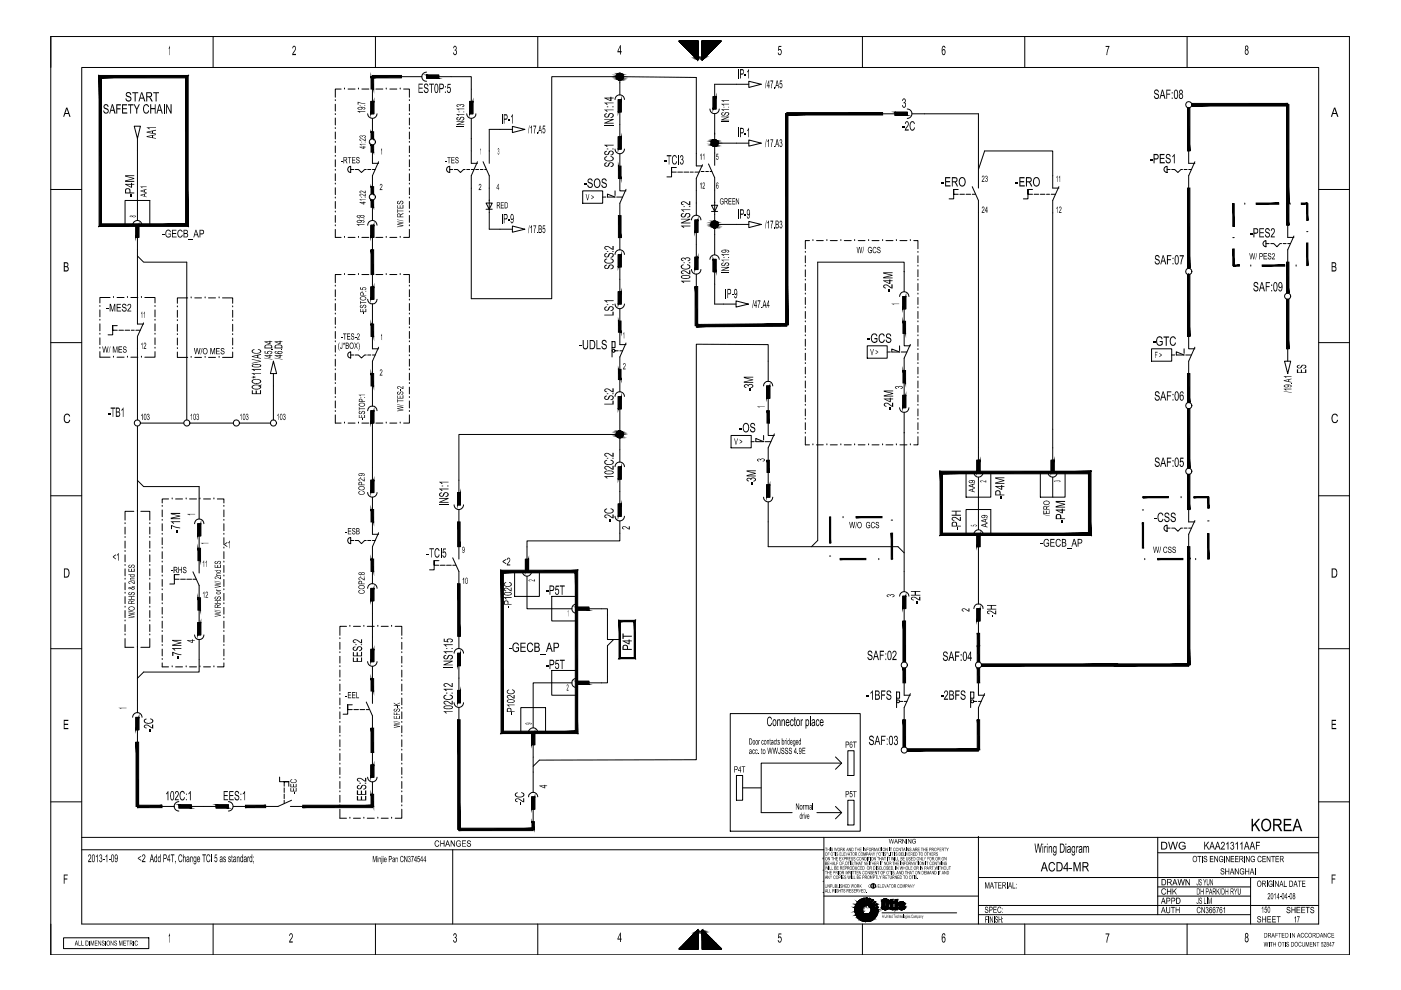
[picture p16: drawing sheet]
<svg xmlns="http://www.w3.org/2000/svg" width="297mm" height="210mm" viewBox="0 0 297 210" stroke-linecap="round" stroke-linejoin="round" font-family="sans-serif">
<!-- layer: LEVEL1 -->
<g fill="none" stroke="#000" stroke-width=".21">
<path d="M10.8 7.7h275.3v194.7h-275.3zM17.3 14.3h262.3v181.6h-262.3zM45.2 7.7v6.6M72.3 18.9h-1.2v1.7M73 18.9h.1M73.8 18.9h1.5M76 18.9h.1M76.7 18.9h1.5M79 18.9h.1M79 18.9v2.6M79.6 7.7v6.6M79.7 18.9h1.5"/>
<path d="M81.9 18.9h.1M82.6 18.9h1.5M84.9 18.9h.1M85.1 16.3h4.3M85.6 18.9h1.2v1.7M90.4 15.9h2.6v.7h-2.6zM90.4 15.3a.97 .97 0 0 0-1 1 .97 .97 0 0 0 1 .9M93 16.3h6.9v5.2M114 7.7v6.6M131.4 16.3h-14.4v47h-17.1v-26l1.3-3M131.4 16.3v1.2M131.4 16.3l16.2 .1v18.8h1.3"/>
<path d="M158.8 17.2l2.6 .7-2.6 .6zM158.8 17.9h-7.3v2.6M182.9 7.7v6.6M217.3 7.7v6.6M251.7 7.7v6.6M29.1 29.4l.7-2.6h-1.3l.6 2.6v17.3M71.1 21.3h.1M71.1 24.3h.1M71.1 27.3h.1M71.1 30.2h.1M71.1 33.1h.1M71.1 36.1h.1"/>
<path d="M71.1 39h.1M71.1 22.1v1.4M71.1 25v1.5M71.1 28v1.5M71.1 30.9v1.5M71.1 33.9v1.4M71.1 36.8v1.5M71.1 39.8v1.5M74 35.3h.4v1.3a.67 .67 0 0 1-.7-.5 .67 .67 0 0 1 .3-.8zM74.4 35.9h.6M75.3 35.9h.7l.6 .7 .7-.7h.4M77.9 24.1a1 1 0 0 0 1 1 1 1 0 0 0 1-1"/>
<path d="M77.9 35.9h.7M78.6 21.5h.7v2.6h-.7zM79 25.1v4.3M79 32v2.6h1.3M79 35.9h.6M80.3 34.3l-1.3 3v2.6M86.8 39h.1M86.8 36.1h.1M86.8 33.1h.1M86.8 30.2h.1M86.8 27.3h.1M86.8 24.3h.1"/>
<path d="M86.8 21.3h.1M86.8 22.1v1.4M86.8 25v1.5M86.8 28v1.5M86.8 30.9v1.5M86.8 33.9v1.4M86.8 36.8v1.5M86.8 39.8v1.5M95.3 35.9h.7M95.3 35.3v1.3M96.3 35.9h.7l.6 .7 .7-.7h.3M98.9 24.1a.97 .97 0 0 0 1 1 .97 .97 0 0 0 1-1"/>
<path d="M98.9 35.9h.7M99.6 21.5h.7v2.6h-.7zM99.9 35.9h.6M99.9 25.1v9.5h1.3M100.9 35.9h.6M101.8 35.9h.6M102.4 34.3l1.3 3v11.3h4.9M102.8 35.9h.3M108.6 26.8l2.7 .6-2.7 .7zM108.6 27.4h-4.9v7.2M131.1 29h.6v2.6h-.6zM131.1 21.1h.6v2.6h-.6z"/>
<path d="M131.4 37.8v2.7h1.3M131.4 23.7v5.3M142.4 35.5h1M143.4 36.5h-1v-1v2h-1M143.7 36.5h1M145 36.5h1M146.3 36.5h.7M147.3 36.5h.9M148.6 36.4h.7M148.9 34.9l-1.3 2.9v5.3M149.6 36.4h.6M150.2 34.8l1.3 2.9v16.3"/>
<path d="M150.5 23.1a1 1 0 0 0 1 1 1 1 0 0 0 1-1M150.6 36.4h.3M151.2 20.5h.6v2.6h-.6zM151.5 24.1v11M151.5 30.4h7.3M158.8 29.7l2.6 .7-2.6 .6zM166.8 24.1v44.8l-19.2 .1M187.1 24.1h2.7M189.8 23.8h2.6v.7h-2.6zM196 24.1h11.4v11.8M206.1 39.6l1.3 2.9v55.1M207.4 39.9v-4l1.4-3.9h14.4v7.9h1.3"/>
<path d="M224.5 39.6l-1.3 2.9v55.1M246.9 35.6l.6-.3v1.3a.66 .66 0 0 1-.6-1zM247.5 35.9h.6M248.4 35.9h.7l.6 .7 .7-.7h.3M251.1 35.9h.6M252 32v2.6h1.3M252 35.9h.6M253.3 34.3l-1.3 3v2.6M10.8 40.2h6.5M26.5 42.5h5.3v5.3h-5.3zM28.1 47.8a1 1 0 0 1 1-1.1 1 1 0 0 1 1 1.1M28.8 47.8h.6v2.5h-.6z"/>
<path d="M29.1 50.3v4l1.4 1.3h9.1v33.4M29.1 54.3v14.4h1.4M71.1 42h.1M71.1 45h.1M71.1 47.9h.1M71.1 48.6v1.7h1.2M71.1 42.7v1.5M71.1 45.7v1.5M72.3 58.2h-1.2v1.7M73 58.2h.1M73 50.3h.1M73.8 50.3h1.5"/>
<path d="M73.8 58.2h1.5M76 58.2h.1M76 50.3h.1M76.7 50.3h1.5M76.7 58.2h1.5M77.9 47.8a1 1 0 0 1 1-1.1 1 1 0 0 1 1 1.1M78.6 47.8h.7v2.5h-.7zM79 58.2h.1M79 50.3h.1M79 42.4v4.3M79 50.3v2.7M79 58.2v2.6"/>
<path d="M79.7 50.3h1.5M79.7 58.2h1.5M81.9 58.2h.1M81.9 50.3h.1M82.6 50.3h1.5M82.6 58.2h1.5M84.9 58.2h.1M84.9 50.3h.1M85.6 58.2h1.2v1.7M86.8 48.6v1.7h-1.2M86.8 47.9h.1M86.8 45h.1"/>
<path d="M86.8 42h.1M86.8 42.7v1.5M86.8 45.7v1.5M103.1 43.1h1.3l-.7 1.3zM103.1 44.4h1.3M108.6 47.9l2.7 .7-2.7 .6zM123.5 40.5h4.3v2.6h-4.3zM127.8 41.8h.7M128.8 41.1l1.6 .7h-1.6zM130.4 40.5v.9M130.7 41.8h1.3M131.1 54h.6v2.6h-.6z"/>
<path d="M131.4 56.6v5.2M132.7 40.1l-1.3 3v2.6M147.3 54.5h.7v2.7h-.7zM147.3 46.7h.7v2.6h-.7zM147.6 49.3v5.2M150.5 55a1 1 0 0 1 1-1 1 1 0 0 1 1 1M150.8 43.5h1.4l-.7 1.3zM150.8 44.8h1.4M151.2 55h.6v2.6h-.6zM151.5 57.6v6.9h4.6M151.5 47.6h7.3M158.8 46.9l2.6 .7-2.6 .7z"/>
<path d="M170.7 53.5h.1M170.7 56.4h.1M170.7 59.4h.1M170.7 54.2v1.5M170.7 57.2v1.5M171.6 51h-.9v1.7M172.4 51h.1M173.1 51h1.5M175.3 51h.1M176 51h1.5M178.3 51h.1M179 51h1.5"/>
<path d="M181.2 51h.1M182 51h1.4M184.2 51h.1M184.9 51h1.5M187.1 51h.1M187.8 51h1.5M190 51h.1M190.8 51h1.5M191.7 57.6v-2h-18.3v59l-1.3 1.3h-9.2v-9.5M191.7 57.5v4.3M193 51h.1M193.7 51h.9v1.7"/>
<path d="M194.6 59.4h.1M194.6 56.4h.1M194.6 53.5h.1M194.6 54.2v1.5M194.6 57.2v1.5M202.2 40.2h1M203.2 41.2h-1v-1v2h-1M203.5 41.2h1M204.8 41.2h1M206.1 41.2h.7M217.9 40.2h1M218.9 41.2h-1v-1v2h-.9"/>
<path d="M219.3 41.2h.9M220.6 41.2h.9M221.9 41.2h.6M222.9 41.2h.9M252 58.2h.1M261.4 50.4h.3M263.9 43.1v.2M265.2 56.2v.2M267.9 51.4l.5-.4v1.3a.66 .66 0 0 1-.5-.9zM268.4 51.6h.7M269.4 51.6h.7l.6 .7 .7-.7h.3M272 51.6h.7"/>
<path d="M273 47.8v2.5h1.3M273 51.6h.6M273.5 43.1v.2M274.3 50l-1.3 3v2.6M274.8 56.2v.2M277 49.1h.3M279.6 40.2h6.5M10.8 72.6h6.5M21.2 65h.1M21.2 67.9h.1M21.2 70.9h.1M21.2 73.8h.1"/>
<path d="M21.2 74.5v1.2h2.1M21.2 65.7v1.5M21.2 68.7v1.4M21.2 71.6v1.5M23.3 63.1h-2.1v1.1M23.9 69h1M24.1 75.7h.1M24.1 63.1h.1M24.8 75.7h1.5M24.8 63.1h1.5M24.9 70h-1v-1v2h-1M25.2 70h1"/>
<path d="M26.5 70h1M27 75.7h.1M27 63.1h.1M27.7 75.7h1.5M27.7 63.1h1.5M27.8 70h.7M28.8 70h.9M30 75.7h.1M30 63.1h.1M30.5 68.5l-1.4 2.8v17.7M30.7 63.1h2.2v1.1M32.9 74.5v1.2h-2.2"/>
<path d="M32.9 73.8h.1M32.9 70.9h.1M32.9 67.9h.1M32.9 65h.1M32.9 65.7v1.5M32.9 68.7v1.4M32.9 71.6v1.5M37.6 65.1h.1M37.6 68h.1M37.6 71h.1M37.6 73.9h.1M37.6 74.6v1.2h2.2"/>
<path d="M37.6 65.8v1.5M37.6 68.7v1.5M37.6 71.7v1.5M39.8 63.2h-2.2v1.1M40.5 75.8h.1M40.5 63.2h.1M41.3 75.8h1.4M41.3 63.2h1.4M43.5 75.8h.1M43.5 63.2h.1M44.2 75.8h1.5M44.2 63.2h1.5"/>
<path d="M46.5 75.8h.1M46.5 63.2h.1M47.2 63.2h2.1v1.1M49.3 74.6v1.2h-2.1M49.3 73.9h.1M49.3 71h.1M49.3 68h.1M49.3 65.1h.1M49.3 65.8v1.5M49.3 68.7v1.5M49.3 71.7v1.5M58 76.6l.6 2.6h-1.3z"/>
<path d="M58 79.2v9.8M71.1 60.7h.1M71.1 63.6h.1M71.1 66.6h.1M71.1 69.5h.1M71.1 72.5h.1M71.1 75.4h.1M71.1 78.4h.1M71.1 61.4v1.5M71.1 64.3v1.5M71.1 67.3v1.5M71.1 70.3v1.5"/>
<path d="M71.1 73.2v1.5M71.1 76.2v1.4M71.1 79.1v1.5M74 74.7l.4-.1v1.3a.64 .64 0 0 1-.7-.5 .64 .64 0 0 1 .3-.7zM74.4 75.3h.6M75.3 75.3h.7l.6 .6 .7-.6h.4M77.9 63.5a1 1 0 0 0 1 .9 1 1 0 0 0 1-.9M77.9 75.3h.7M78.6 60.8h.7v2.7h-.7zM79 64.4v4.4M79 71.3v2.7h1.3M79 75.3h.6"/>
<path d="M80.3 73.6l-1.3 3v2.6M86.8 78.4h.1M86.8 75.4h.1M86.8 72.5h.1M86.8 69.5h.1M86.8 66.6h.1M86.8 63.6h.1M86.8 60.7h.1M86.8 61.4v1.5M86.8 64.3v1.5M86.8 67.3v1.5M86.8 70.3v1.5"/>
<path d="M86.8 73.2v1.5M86.8 76.2v1.4M86.8 79.1v1.5M129.8 72.4h.6v1.3h-.6zM129.8 73.7v2M130.4 74.4l-.3 .3-.3-.3 .3-.4 .3 .4h.7M131.1 61.8h.6v2.7h-.6zM131.4 70.4v2.7h1.3M131.4 74.4h.6M132.7 72.7l-1.3 3v2.6M156.1 63.8l2.6 .7-2.6 .6zM170.7 62.4h.1"/>
<path d="M170.7 65.3h.1M170.7 68.2h.1M170.7 71.2h.1M170.7 74.1h.1M170.7 77.1h.1M170.7 60.1v1.5M170.7 63.1v1.5M170.7 66v1.5M170.7 69v1.4M170.7 71.9v1.5M170.7 74.9v1.5M170.7 77.9v1.4"/>
<path d="M183.9 73.3h4.2v2.6h-4.2zM188.1 74.6h.7M189.1 74l1.6 .6h-1.6zM190.7 62.9a1 1 0 0 1 1-1.1 1 1 0 0 1 1 1.1M190.7 73.3v1M191.1 74.6h1.2M191.4 62.9h.6v2.6h-.6zM191.7 70.7v2.6h1.3M191.7 65.5v2.6M193 73l-1.3 2.9v2.7M194.6 77.1h.1M194.6 74.1h.1"/>
<path d="M194.6 71.2h.1M194.6 68.2h.1M194.6 65.3h.1M194.6 62.4h.1M194.6 60.1v1.5M194.6 63.1v1.5M194.6 66v1.5M194.6 69v1.4M194.6 71.9v1.5M194.6 74.9v1.5M194.6 77.9v1.4M244.2 74h4.2v2.6h-4.2z"/>
<path d="M248.4 75.3h.7M249.4 74.6l1.7 .7h-1.7zM251.1 74v.9M251.4 75.3h1.2M252 71.3v2.7h1.3M253.3 73.6l-1.3 3v2.6M272.3 76.6h1.4l-.7 2.6zM273 74v2.6M279.6 72.6h6.5M29.1 90.3v58.2M29.8 89.7h9.2M40.3 89.7h9.2"/>
<path d="M50.8 89.7h6.5M71.1 81.3h.1M71.1 84.3h.1M71.1 87.2h.1M71.1 88v1.7h1.2M71.1 82.1v1.4M71.1 85v1.5M73 89.7h.1M73.8 89.7h1.5M76 89.7h.1M76.7 89.7h1.5M77.9 87.1a1 1 0 0 1 1-1 1 1 0 0 1 1 1"/>
<path d="M78.6 87.1h.7v2.6h-.7zM79 89.7h.1M79 81.7v4.4M79 89.7v12.1M79.7 89.7h1.5M81.9 89.7h.1M82.6 89.7h1.5M84.9 89.7h.1M86.8 88v1.7h-1.2M86.8 87.2h.1M86.8 84.3h.1M86.8 81.3h.1"/>
<path d="M86.8 82.1v1.4M86.8 85v1.5M131.1 99h.6v2.6h-.6zM131.1 84.1h.6v2.6h-.6zM131.4 92.1h-34.1v12.3M131.4 86.7v8.7M155 92.3h4.3v2.7h-4.3zM159.3 93.6h.6M160.2 93l1.7 .6h-1.7zM161.9 81.8a.97 .97 0 0 1 1-.9 .97 .97 0 0 1 .9 .9M161.9 92.3v1M162.2 93.6h1.3"/>
<path d="M162.5 81.8h.7v2.7h-.7zM162.9 89.7v2.6h1.3M162.9 80.9v-7.8l-15.3-.1v88.1l-33.2 .1-1.4 1.3M162.9 84.5v2.6M164.2 92l-1.3 3v2.6M170.7 80.1h.1M170.7 83h.1M170.7 85.9h.1M170.7 88.9h.1M170.7 91.9h.1M170.7 92.6v1.7h.9M170.7 80.8v1.5"/>
<path d="M170.7 83.7v1.5M170.7 86.7v1.5M170.7 89.6v1.5M172.4 94.3h.1M173.1 94.3h1.5M175.3 94.3h.1M176 94.3h1.5M178.3 94.3h.1M179 94.3h1.5M181.2 94.3h.1M182 94.3h1.4M184.2 94.3h.1"/>
<path d="M184.9 94.3h1.5M187.1 94.3h.1M187.8 94.3h1.5M190 94.3h.1M190.7 86.4a1 1 0 0 0 1 1 1 1 0 0 0 1-1M190.8 94.3h1.5M191.4 83.8h.6v2.6h-.6zM191.7 81.2v2.6M191.7 87.4v29.8M193 94.3h.1M194.6 92.6v1.7h-.9M194.6 91.9h.1"/>
<path d="M194.6 88.9h.1M194.6 85.9h.1M194.6 83h.1M194.6 80.1h.1M194.6 80.8v1.5M194.6 83.7v1.5M194.6 86.7v1.5M194.6 89.6v1.5M207.1 97.6h.7v2.6h-.7zM222.9 97.6h.6v2.6h-.6zM10.8 105.1h6.5M26.5 111h.1"/>
<path d="M26.5 114h.1M26.5 116.9h.1M26.5 119.9h.1M26.5 111.8v1.4M26.5 114.7v1.5M26.5 117.6v1.5M28.4 108.4h-1.9v1.9M29.1 108.4h.1M29.1 101.9l1.4 1.3h11.7v6.8M29.9 108.4h1.9v1.9M31.8 119.9h.1M31.8 116.9h.1"/>
<path d="M31.8 114h.1M31.8 111h.1M31.8 111.8v1.4M31.8 114.7v1.5M31.8 117.6v1.5M34.4 107.4h.1M34.4 110.3h.1M34.4 113.3h.1M34.4 116.2h.1M34.4 119.2h.1M34.4 108.1v1.5M34.4 111v1.5"/>
<path d="M34.4 114v1.5M34.4 117v1.4M34.4 119.9v1.5M35.7 105.8h-1.3v.8M36.5 105.8h.1M37.2 105.8h1.5M39.5 105.8h.1M40.2 105.8h1.5M41.2 111a1 1 0 0 1 1-1 1 1 0 0 1 1 1M41.9 111h.7v2.6h-.7zM42.2 113.6v2.6M42.2 118.9v2.6"/>
<path d="M42.4 105.8h.1M43.2 105.8h1.4M45.4 105.8h.1M46.1 105.8h1.4v.8M47.5 119.2h.1M47.5 116.2h.1M47.5 113.3h.1M47.5 110.3h.1M47.5 107.4h.1M47.5 108.1v1.5M47.5 111v1.5M47.5 114v1.5"/>
<path d="M47.5 117v1.4M47.5 119.9v1.5M73.8 114.3l.6-.3v1.3a.68 .68 0 0 1-.6-1zM74.4 114.6h.6M75.3 114.6h.7l.6 .7 .7-.7h.4M77.9 114.6h.7M78.6 101.8h.7v2.6h-.7zM79 110.7v2.6h1.3M79 114.6h.6M80.3 112.9l-1.3 3v2.6M92 118.9h1.1M93.1 119.8h-1.1v-.9v1.9h-.9"/>
<path d="M93.4 119.8h1M94.7 119.8h1M96 118.3l1.3 2.9v2.6M96 119.8h.7M97 104.4h.6v2.7h-.6zM97.3 115.9v2.6M111.4 118.6h.7v2.6h-.7zM131.1 106.8h.6v2.7h-.6zM131.4 113.1v1.6h-19.7v3.9M131.4 101.6v5.2M161.9 105.4a.97 .97 0 0 0 1 1 .97 .97 0 0 0 .9-1M162.5 102.8h.7v2.6h-.7z"/>
<path d="M162.9 100.2v2.6M172.1 115.9h18.3l1.3 1.3v8.2M175.9 117.9h.2M176 109.5v.3M178.7 109.5v.3M186.3 118.4v.3M188.9 110.3h.3M189.1 118.4v.3M204.8 100.2h5.3v5.2h-5.3zM204.8 108h5.3v5.3h-5.3zM206.5 100.2a.97 .97 0 0 0 .9 1 .97 .97 0 0 0 1-1M206.5 113.3a.97 .97 0 0 1 .9-1 .97 .97 0 0 1 1 1"/>
<path d="M207.1 113.3h.7v2.6h-.7zM207.4 101.2v11.1M207.4 115.9v12.2M220.6 100.2h5.2v5.2h-5.2zM222.2 100.2a.97 .97 0 0 0 1 1 .97 .97 0 0 0 1-1M223.2 101.2v4.2M242.2 105.4h.3M242.2 108.1h.3M242.7 118.4v.3M246.9 111.7l.6-.4v1.3a.66 .66 0 0 1-.6-.9zM247.5 112h.6M248.4 112h.7l.6 .6 .7-.6h.3"/>
<path d="M250.4 105.3v.2M251.1 112h.6M252 108v2.7h1.3M252 112h.6M253.3 110.4l-1.3 2.9v2.6M253.5 118.4v.3M256 110.4h.3M279.6 105.1h6.5M10.8 137.5h6.5M26.5 122.8h.1M26.5 125.8h.1M26.5 128.7h.1"/>
<path d="M26.5 131.7h.1M26.5 134.6h.1M26.5 135.4v1.8h1.9M26.5 120.6v1.5M26.5 123.6v1.5M26.5 126.5v1.5M26.5 129.5v1.4M26.5 132.4v1.5M29.1 137.2h.1M31.8 135.4v1.8h-1.9M31.8 134.6h.1M31.8 131.7h.1"/>
<path d="M31.8 128.7h.1M31.8 125.8h.1M31.8 122.8h.1M31.8 120.6v1.5M31.8 123.6v1.5M31.8 126.5v1.5M31.8 129.5v1.4M31.8 132.4v1.5M34.4 122.1h.1M34.4 125.1h.1M34.4 128h.1M34.4 131h.1"/>
<path d="M34.4 133.9h.1M34.4 136.9h.1M34.4 139.8h.1M34.4 122.9v1.4M34.4 125.8v1.5M34.4 128.8v1.4M34.4 131.7v1.5M34.4 134.7v1.4M34.4 137.6v1.5M37 121.8h1M38 122.8h-1v-1v2h-1M38.3 122.8h1"/>
<path d="M39.6 122.8h1M40.9 121.2l1.3 2.9v2.6M40.9 122.8h.7M41.2 134.6a1 1 0 0 0 1 1 1 1 0 0 0 1-1M41.9 132h.7v2.6h-.7zM42.2 135.6v6.9h-11.7l-1.4 1.3M42.2 129.4v2.6M47.5 139.8h.1M47.5 136.9h.1M47.5 133.9h.1M47.5 131h.1M47.5 128h.1"/>
<path d="M47.5 125.1h.1M47.5 122.1h.1M47.5 122.9v1.4M47.5 125.8v1.5M47.5 128.8v1.4M47.5 131.7v1.5M47.5 134.7v1.4M47.5 137.6v1.5M72.1 135.4h.1M72.1 138.4h.1M72.1 136.2v1.5M72.1 139.1v1.5"/>
<path d="M73.5 132.8h-1.4v1.9M74.2 132.8h.1M74.9 132.8h1.5M77.1 132.8h.1M77.9 132.8h1.4M78.6 124.8h.7v2.6h-.7zM78.6 137.7h.7v2.6h-.7zM79 127.4v10.3M80.1 132.8h.1M80.8 132.8h1.5M83 132.8h.1M83.8 132.8h1.4v1.9"/>
<path d="M85.2 138.4h.1M85.2 135.4h.1M85.2 136.2v1.5M85.2 139.1v1.5M97 138.5h.6v2.6h-.6zM109.1 121.2h5.3v5.2h-5.3zM110.8 121.2a.97 .97 0 0 0 .9 1 .97 .97 0 0 0 1-1M111.7 122.2v6.9h9.6M117 126.4h5.2v5.3h-5.2zM122.2 128.7h2.7v.7h-2.7zM122.2 128.1a1 1 0 0 0-.9 1 1 1 0 0 0 .9 .9M124.9 129.1h3.9v6.5h1.3l-1.3 1.3v7.9h-3.9"/>
<path d="M130.1 135.6h1.3M190.7 126.4a1 1 0 0 1 1-1 1 1 0 0 1 1 1M191.4 126.4h.6v2.6h-.6zM191.7 129v2.7M206.5 129a.97 .97 0 0 1 .9-.9 .97 .97 0 0 1 1 .9M207.1 129h.7v2.7h-.7zM207.4 131.7v2.6M279.6 137.5h6.5M28.8 152.1h.6v2.6h-.6zM29.1 154.7v2.7M34.4 140.5v.9h1.3M36.5 141.4h.1"/>
<path d="M37.2 141.4h1.5M39.5 141.4h.1M40.2 141.4h1.5M42.4 141.4h.1M43.2 141.4h1.4M45.4 141.4h.1M47.5 140.5v.9h-1.4M72.1 141.4h.1M72.1 144.3h.1M72.1 147.2h.1M72.1 150.2h.1M72.1 153.2h.1"/>
<path d="M72.1 156.1h.1M72.1 159h.1M72.1 142.1v1.5M72.1 145v1.5M72.1 148v1.4M72.1 150.9v1.5M72.1 153.9v1.5M72.1 156.8v1.5M72.1 159.8v1.4M73.7 149.4h1M74.7 150.5h-1v-1.1v2h-1M75 150.5h1"/>
<path d="M76.3 150.5h1M77.7 148.8l1.3 3v2.6M77.7 150.5h.6M79 146.5v2.6M79 159.6v2.6M85.2 159h.1M85.2 156.1h.1M85.2 153.2h.1M85.2 150.2h.1M85.2 147.2h.1M85.2 144.3h.1M85.2 141.4h.1"/>
<path d="M85.2 142.1v1.5M85.2 145v1.5M85.2 148v1.4M85.2 150.9v1.5M85.2 153.9v1.5M85.2 156.8v1.5M85.2 159.8v1.4M97 146.4h.6v2.6h-.6zM97.3 141.1v5.3M110.4 150h5.3v5.3h-5.3zM112.1 155.3a.97 .97 0 0 1 .9-1 .97 .97 0 0 1 1 1M112.7 155.3h.7v2.6h-.7z"/>
<path d="M113 157.9v10.1M117 142.2h5.2v5.2h-5.2zM121.3 144.8h-8.3v9.5M122.2 144.4h2.7v.7h-2.7zM122.2 143.8a.97 .97 0 0 0-.9 1 .97 .97 0 0 0 .9 1M154.8 151.3h27.6v24.9h-27.6zM179.8 159.2h1.3v5.2h-1.3zM190.1 146.7h.6v1.3h-.6zM190.1 148v2M190.7 148.7l-.3 .3-.3-.3 .3-.3 .2 .1 .1 .2h.7M191.7 144.8v2.6h1.3M191.7 148.7h.6"/>
<path d="M193 147.1l-1.3 2.9v2.6M205.8 146.7h.7v1.3h-.7zM205.8 148v2M206.5 148.7l-.4 .3-.3-.3 .3-.3 .3 .1 .1 .2h.6M207.4 144.8v2.6h1.4M207.4 148.7h.6M208.8 147.1l-1.4 2.9v2.6M10.8 170h6.5M17.3 177.5h262.3M37.9 170.6h2.7v.7h-2.7zM40.6 171h5.2M45.8 170.6h2.6v.7h-2.6z"/>
<path d="M59.3 164.8v.9h1.9h-.9v1M60.3 167v1M60.3 168.4v.9M60.3 169.7v.6M61.2 165.7v1M61.6 171h2.6M61.8 169.7l-2.9 1.3h-2.6M72.1 162h.1M72.1 164.9h.1M72.1 167.9h.1M72.1 170.9h.1M72.1 171.6v1.9h1.4"/>
<path d="M72.1 162.7v1.5M72.1 165.7v1.5M72.1 168.6v1.5M74.2 173.5h.1M74.9 173.5h1.5M77.1 173.5h.1M77.9 173.5h1.4M78.6 162.2h.7v2.6h-.7zM80.1 173.5h.1M80.8 173.5h1.5M83 173.5h.1M85.2 171.6v1.9h-1.4"/>
<path d="M85.2 170.9h.1M85.2 167.9h.1M85.2 164.9h.1M85.2 162h.1M85.2 162.7v1.5M85.2 165.7v1.5M85.2 168.6v1.5M112.1 169a.97 .97 0 0 1 .9-1 .97 .97 0 0 1 1 1M112.7 169h.7v2.6h-.7zM113 171.6v2.6M156.1 164.4h1.4v5.3h-1.4zM157.5 167h3.9"/>
<path d="M173.2 172.3h5.2M174.7 177.5v18.4M177.1 160.5l1.3 1.3-1.3 1.3M177.1 171l1.3 1.3-1.3 1.3M178.4 161.8h-17v10.5h6.6M179.8 169.7h1.3v5.2h-1.3zM207.4 177.3v18.6M245.5 177.5v16.4M279.6 170h6.5M13.5 198.8h18.1v2.3h-18.1zM17.3 180.2h157.4M45.2 195.9v6.5"/>
<path d="M79.6 195.9v6.5M96 180.2v15.7M114 195.9v6.5M174.5 182.1h.1M174.5 184.5h.1M174.5 186.9h.1M174.5 189.2h.1M174.7 190h32.7M181.2 192.7h1.2l-1.2 .1zM181.2 192.8l1.2-.1 .3 .1zM181.2 192.8h1.5l-1.5 .1zM181.2 192.9h1.1z"/>
<path d="M181.2 192.9l1.5-.1zM181.3 192.4l1.1 .3h-1.2v.3l1.1-.1-1 .4M181.3 192.4l1.5 .1zM181.3 192.4l1.5 .1-.4 .2zM181.3 193.3l1-.4 .5 .2zM181.3 193.3l1.5-.2-.5 .2zM181.3 193.3h1l-1 .1zM181.3 193.4l1-.1-1 .2zM181.3 192.3l1.3 .1h-1.3zM181.3 193.5l1-.2-.9 .3zM181.4 193.6l.9-.3-.8 .6M181.4 192l-.1 .3z"/>
<path d="M181.4 192l1.2 .4-1.3-.1zM181.5 193.9l1.4-.5-.5 .3zM181.5 193.9l.8-.6 .6 .1zM181.5 193.9l.9-.2-.9 .3zM181.5 191.8l1.1 .6-1.2-.4M181.5 191.8l1.3 .4-.2 .2zM181.5 194l.9-.3-.8 .4zM181.6 194.1l.8-.4-.8 .5zM181.6 194.2l.8-.5-.6 .7M181.7 191.5l-.2 .2zM181.7 191.5l-.2 .3zM181.7 191.5l1.1 .7-1.3-.4z"/>
<path d="M181.8 194.4l1.6-.6zM181.8 194.4l.8-.3-.7 .5zM181.8 191.3l1 .9-1.1-.7M181.8 191.3l.3-.3 .9 .9zM181.8 191.3l1.2 .6-.2 .3zM181.9 194.6l.7-.5-.6 .5zM181.9 191.2l-.1 .1 .3-.3zM182 194.6l.6-.5-.5 .6zM182.1 194.7l.5-.6-.3 .8M182.1 191l-.2 .2zM182.3 194.9l.7-.5-.6 .5zM182.3 192.9l.4-.1 .1 .3z"/>
<path d="M182.3 193.3l.5-.2 .1 .3zM182.3 190.8l.7 1.1-.9-.9M182.3 190.8l.3-.1zM182.3 190.8l.3-.1 .7 1.2zM182.3 190.8l1 1.1h-.3zM182.4 192.7l.4-.2-.1 .3zM182.4 194.9l.6-.5-.5 .6zM182.4 190.8l.2-.1zM182.4 193.7l.7-.1 .3 .2zM182.4 193.7l.5-.3 .2 .2zM182.4 193.7l1 .1-1.6 .6zM182.6 192.4l.4-.2-.2 .3z"/>
<path d="M182.6 195.1l.4-.7-.2 .8M182.6 194.1l2.7-.1 .4 .3zM182.6 194.1l3.3-.1zM182.6 194.1l1.1-.3 2.2 .2zM182.6 194.1l.8-.3h.3zM182.6 194.1l3.1 .2-2.7 .1zM182.6 194.1l.4 .3-.7 .5zM182.8 192.2l.2-.3 .2 .1zM182.8 192.2l.4-.2-.2 .2zM182.8 192.2h.2l-.4 .2zM182.8 195.2l.6-.6-.4 .6zM182.9 195.9v6.5"/>
<path d="M182.9 190.5l.4 1.4-.7-1.2M182.9 190.5h.3zM182.9 190.5h.3l.4 1.4zM182.9 190.5l.7 1.4h-.3zM183 194.4h1.9l-.5 .2zM183 194.4l2.7-.1zM183 194.4l-.4 .7-.1-.1zM183 194.4l1.4 .2h-1zM183 194.4l.4 .2-.6 .6zM183 191.9h.5zM183.1 190.5h.1zM183.3 195.3l.1-.7 .1 .8h.5l-.1-.8 .3 .7"/>
<path d="M183.3 191.9h.6zM183.4 194.6h1zM183.4 194.6l-.3 .7-.1-.1zM183.4 194.6l-.1 .7h-.2zM183.4 194.6h.5l-.4 .8zM183.5 195.4h.5zM183.5 195.4h.3zM183.6 190.4v1.5l-.4-1.4M183.6 190.4h.2zM183.6 190.4h.2l-.2 1.5zM183.6 190.4h.3v1.5M183.7 193.8h2.3z"/>
<path d="M183.7 193.8h2.3l-.1 .2zM183.8 190.4l-.2 1.5zM183.9 190.4v1.5h-.3zM183.9 194.6h.5l.2 .6zM183.9 194.6l.7 .6-.4 .1zM183.9 194.6l.1 .8h-.5zM183.9 191.9l.2 .1M184 193.8l.2-.1 1.8 .1zM184.2 195.3l.3-.1zM184.2 195.3l.4-.1zM184.2 193.7l.3-.2h1.6zM184.2 193.7l1.9-.2-.1 .3z"/>
<path d="M184.3 190.5l-.4 1.4zM184.3 190.5l-.4 1.4M184.4 192.2l1.2-1zM184.4 192.2l1.1-1zM184.4 192.2l1.2-.9zM184.4 194.6l.5-.2 .3 .4zM184.4 194.6l.8 .2-.4 .3zM184.4 190.5l-.5 1.4zM184.5 192.2l1.1-.9zM184.5 190.5l-.6 1.4zM184.5 190.5l-.5 1.4zM184.5 190.5l-.4 1.5z"/>
<path d="M184.5 193.5l1.7-.2-.5 .1zM184.5 193.5h1.6zM184.5 190.5l-.4 1.5M184.5 192.4l1.4-.6zM184.5 192.4l1.4-.7zM184.5 192.4l1.4-.5zM184.6 192.4l1.3-.5zM184.6 192.6l1.6-.2zM184.6 192.6l1.5-.3zM184.6 193.2l1.6-.3v.2zM184.6 193.2l1.6-.1v.2zM184.6 193.2l1.6 .1-1.7 .2z"/>
<path d="M184.6 192.6l.1 .1M184.7 192.9h1.5l-.1 .5M184.7 192.6l1.5-.2zM184.7 192.7l1.5-.3zM184.7 192.9h1.5l-1.6 .3zM184.8 195.1l-.4-.5 .2 .6M184.8 195.1l.3-.2zM184.8 195.1l.4-.3zM184.9 194.4l.8-.1-.1 .1zM184.9 194.4h.7l-.2 .3zM184.9 190.7l-.7 1.3zM184.9 190.7l-.7 1.3"/>
<path d="M185 190.8l-.8 1.2zM185.1 190.8l-.9 1.2zM185.1 190.8l-.9 1.3zM185.1 190.8l-.8 1.3zM185.1 190.8l-.8 1.3M185.3 194h.6v.1zM185.4 194.7l-.5-.3 .3 .4M185.5 191.1l-1.1 1.1M185.6 191.3l-1.1 1M185.6 194.4l-.2 .3zM185.7 193.4l.5-.1-.1 .1zM185.9 194.1l-.6-.1 .4 .3"/>
<path d="M185.9 191.6l-1.4 .8M185.9 191.9l-1.3 .6M186.1 193.4h-.4l.4 .1M186.1 192.3l.1 .1M186.1 192.3l-1.5 .3M186.2 192.4l-1.5 .3M187 192.4l.2 .3M187 191l1.4-.1zM187 191h1.4zM187 191.1h.6zM187 191.1l.6-.1zM187 191.1l.6-.1-.6 .1"/>
<path d="M187 191.1l.7-.1zM187 191h.7zM187 191.1h.5h-.5M187 191.1h.5zM187 192.4h.5h-.5M187 192.4l.5-1.3-.5 1.3M187 191.1h.5l-.5 1.3zM187 192.4h.5zM187 192.4h.6zM187 192.5h.7h-.7M187 192.5h.7zM187 192.5h.6h-.6"/>
<path d="M187 192.5h.6zM187 192.5l.6-.1zM187 192.5h1.4zM187 191.1v1.3M187 193.5h15.8M187 192.6l.5-.3-.3 .4M187 190.9h1.4zM187 192.6l1.4-.1zM187 192.6h1.4zM187.1 190.9h1.2zM187.1 192.6h1.3zM187.1 192.6h1.2z"/>
<path d="M187.1 192.6l1.1 .1zM187.1 190.8h1.1zM187.1 192.7h1.1zM187.2 190.8l.3 .4-.5-.3M187.2 190.8l-.2 .3M187.2 190.8l.9-.1zM187.2 190.8h1zM187.2 192.7h1zM187.3 190.7h.8zM187.3 192.8l.9-.1zM187.3 192.8h.8zM187.3 190.7h.7z"/>
<path d="M187.3 192.8h.7zM187.4 190.7h.6M187.4 192.8h.6M187.4 190.7l.5-.1zM187.4 190.7h.6zM187.4 192.8h.6zM187.4 192.8l.5 .1zM187.5 191.1l.1-.1 .2 .1v1.3M187.5 191.1v1.3l.3 .1v-.1M187.5 190.6h.3zM187.5 190.6h.4zM187.5 191.1v1.3h-.5z"/>
<path d="M187.5 192.9h.4zM187.5 192.9h.3zM187.6 191.1h-.6h.6M187.6 192.4h-.6h.6M187.6 190.6h.2zM187.6 192.9h.2zM187.7 191h.7zM187.7 191h-.7h.7M187.7 192.5h.7zM187.7 192.5l.7-.1zM187.8 192.5l.6-.1zM187.8 191.1h.6z"/>
<path d="M187.8 192.4h.6zM187.8 191.1h.6l-.6 1.3zM188.2 190.8l-.4 .4 .6-.3M188.2 190.8l.2 .1M188.4 191h-.7h.7M188.4 191l-.6 .1 .6-.1M188.4 190.9v.2M188.4 192.6l-.2 .1M188.4 192.4v.2l-.6-.3 .4 .4M188.4 191.1h-.6h.6M188.4 191.1l-.6 1.3 .6-1.3M188.4 191.1v1.3h-.6z"/>
<path d="M188.4 192.4h-.6h.6M188.4 192.4l-.6 .1 .6-.1M188.4 191.1v1.3M188.6 191.6l.9-.4zM188.6 191.2h.2l-.2 .4zM188.6 191.2v.4M188.6 191.6h.2M188.8 192.4h.4v.5M188.8 192.4l.2 .4 .2 .1M188.8 190.7h.5l-.5 .5zM188.8 191.2l.5-.5v.5zM188.8 191.2h.5l-.7 .4z"/>
<path d="M188.8 191.6l.7-.4-.2 .4zM188.8 191.6h.5l-.5 .8zM188.8 192.4l.5 .1zM188.8 192.4l.5 .1-.5 .1zM188.8 190.7v.5h-.2M188.8 191.6v.8M188.8 190.7h.5v.5M188.8 192.6l.7-.1zM188.8 192.6l.6-.1zM188.8 192.6l.7-.1-.6 .2zM188.9 192.7l.6-.2-.5 .3zM189 192.8l.5-.3-.3 .4z"/>
<path d="M189.2 192.9l.3-.4v.4zM189.2 192.9h.3M189.3 191.6v.8h-.5zM189.3 191.2h.2M189.4 192.5h.1M189.5 191.2v.4h-.2zM189.5 191.6h-.2v.8M189.5 191.2v.4M189.5 192.5v.4M189.8 191.2h.5v1.7M189.8 190.7h.5v.4h-.5zM189.8 190.7h.5l-.5 .4z"/>
<path d="M189.8 191.1l.5-.4v.4zM189.8 191.2h.5l-.5 1.7zM189.8 191.2v1.7h.5M190.3 191.2v1.7h-.5zM190.5 192.4h.4a.22 .22 0 0 0 .2 .2 .22 .22 0 0 0 .3-.2M190.5 191.7l.4-.1zM190.5 192.4h.4zM190.5 192.4l.1 .2M190.5 191.6h.6h-.6M190.5 191.6h.6zM190.5 191.6h.5h-.5M190.5 191.6h.5z"/>
<path d="M190.5 191.7h.5zM190.5 191.7h.4zM190.5 191.7h.4h-.4M190.5 191.7l.5 .1zM190.5 191.8h.5zM190.5 191.8h.5h-.5M190.5 192.5h.5zM190.5 192.5l.4-.1-.4 .1M190.5 192.5l.4-.1zM190.5 192.5h.5h-.5M190.5 192.5h.6zM190.6 191.5v.4"/>
<path d="M190.6 191.5l.5 .1zM190.6 191.5h1.2zM190.6 191.9l.4-.1zM190.6 192.6h1.2zM190.6 192.6h.5h-.5M190.6 192.6h.5zM190.6 192.6l.5-.1-.5 .1M190.6 192.7l1.2-.1zM190.6 192.7h1.1zM190.6 191.4h1.1zM190.6 191.4l1.1 .1zM190.6 192l.4-.2z"/>
<path d="M190.7 192l.7 .4M190.7 191.3h.9zM190.7 192l.3-.2zM190.7 192.7h1zM190.7 192.7h.9zM190.7 192.7l.9 .1zM190.7 192l.3-.2 .6 .3zM190.7 192l.9 .1zM190.8 191.3h.7zM190.8 191.3h.8zM190.8 192.1h.8l-.3 .2zM190.8 192.8h.8z"/>
<path d="M190.8 192.8h.7zM190.8 191.3h.6zM190.9 192.8h.5M190.9 191.3h.5M190.9 191.3h.5zM190.9 192.8h.6zM190.9 192.8h.5zM190.9 191.7h-.4h.4M191 191.3h.3zM191 191.3h.4zM191 192.5h-.5h.5M191 192.9l.4-.1z"/>
<path d="M191 192.9h.3zM191 191.8l-.3 .2 .3-.2M191.1 191.2h.1zM191.1 191.2l.2 .1zM191.1 192.9h.2zM191.1 192.9h.1zM191.1 191.6l.7-.1zM191.1 192.6l.7-.1zM191.2 191.6l.6-.1zM191.2 192.6l.6-.1zM191.2 192.5h.6zM191.3 191.6l.5-.1z"/>
<path d="M191.3 191.6h.5h-.5M191.3 191.6h.5zM191.3 192.5h.5zM191.3 192.5h.5h-.5M191.3 192.3l.5-.1zM191.3 192.3l.4-.1zM191.3 192.3l.3-.2zM191.3 192.3h.5zM191.3 192.4h.5zM191.4 191.6h.4zM191.4 191.7h.4zM191.4 192.4h.4z"/>
<path d="M191.4 192.4h.4h-.4M191.4 192.5l.4-.1zM191.6 192.1h-.8h.8M191.6 192.1l-.3 .4 .5-.3M191.8 192.2v.4M191.8 191.5v.2l-.4-.1a.2 .2 0 0 0-.3-.1 .2 .2 0 0 0-.1 .2l.8 .5M191.8 191.5l-.6 .1 .6-.1M191.8 191.6h-.5h.5M191.8 192.3h-.5h.5M191.8 191.6h-.4h.4M191.8 192.4h-.4h.4M191.8 192.5h-.5h.5"/>
<path d="M207.4 193.9h57.7M207.4 192h72.2M207.4 186.1h72.2M217.3 195.9v6.5M245.5 180.8h34.1M245.5 190h19.6M245.5 188h19.6M251.7 195.9v6.5M265.1 186.1v9.8"/>
<circle cx="78.9" cy="30.1" r=".65"/>
<circle cx="252" cy="22.2" r=".67"/>
<circle cx="78.9" cy="41.8" r=".65"/>
<circle cx="252" cy="57.6" r=".67"/>
<circle cx="273" cy="62.8" r=".65"/>
<circle cx="29.1" cy="89.7" r=".65"/>
<circle cx="39.6" cy="89.7" r=".65"/>
<circle cx="50.1" cy="89.7" r=".67"/>
<circle cx="58" cy="89.7" r=".67"/>
<circle cx="131.4" cy="92.1" r=".75"/>
<circle cx="252" cy="99.9" r=".67"/>
<circle cx="252" cy="86" r=".67"/>
<circle cx="191.7" cy="141" r=".65"/>
<circle cx="191.7" cy="159" r=".65"/>
<circle cx="207.5" cy="141" r=".67"/>
<circle cx="185.1" cy="187.8" r=".5"/>
</g>
<g fill="#000" stroke="#000" stroke-width=".21">
<path d="M148.9 12.6v.1zM130.9 92.6h1l-.2 .2zM131.1 91.4h.6zM181.3 192.2v.1zM181.4 192l-.1 .2zM181.5 191.7v.1zM181.7 191.5l-.1 .1zM181.7 191.5l-.2 .2zM181.9 191.2l-.1 .1zM182 191.1l-.1 .1zM182.1 191l-.1 .1zM182.1 191l-.2 .2z"/>
<path d="M182.4 190.8h-.1zM182.5 190.7h.1zM182.4 190.8l.2-.1zM182.9 190.5h.2zM183.1 190.5h.1zM183.6 190.4h.2l-.2 1.5zM183.6 190.4h.2zM183.8 190.4l-.2 1.5zM184.2 190.5l-.3 1.4zM184.2 195.3h.1zM184.4 190.5l-.5 1.4zM184.3 190.5l-.4 1.4z"/>
<path d="M184.3 195.3l.2-.1zM184.5 190.5l-.6 1.4zM184.5 190.5l-.5 1.4zM184.7 192.9h1.5l-1.6 .3zM184.9 190.8l-.7 1.2zM185 190.8l-.8 1.2zM185.1 190.8l-.9 1.2zM185.1 190.8l-.9 1.3zM184.4 192.2l1.2-.9zM184.5 192.2l1.1-.9zM185.7 193.4l.5-.1-.1 .1zM187 191h1.4z"/>
<path d="M187 191h.7zM187 192.5h1.4zM187 192.6h.3zM187 190.9h1.4zM187 192.6h1.4zM187.1 190.9h1.2zM187.1 192.6h1.2zM187.1 192.6l1.1 .1zM187.1 190.8l.2 .1zM187.1 190.8h1.1zM187.1 192.7h1.1zM187.1 190.8h.2z"/>
<path d="M187.2 192.7h1zM187.2 190.8l.9-.1zM187.3 192.8h.8zM187.3 190.7h.8zM187.3 192.8h.7zM187.3 190.7h.7zM187.4 192.8h.6zM187.4 192.8l.5 .1zM187 192.6l.5-.3-.2 .3zM187.4 190.7l.5-.1zM187.5 191.1l-.5 1.3zM187.5 192.9h.4z"/>
<path d="M187.5 192.9h.3zM187 191.1l.6-.1zM187.5 190.6h.3zM187 192.5h.7zM187.6 192.9h.2zM187.6 190.6h.2zM187.7 192.5h.7zM187.5 190.6h.4zM187.8 192.3l.6 .3h-.3zM187.4 190.7h.6zM188.1 192.6h.3zM187.2 190.8h1z"/>
<path d="M188.1 190.8l.3 .1zM188.2 190.8h.1zM187.3 192.8l.9-.1zM187 191l1.4-.1zM187.7 191h.7zM187 192.6l1.4-.1zM187.1 192.6h1.3zM188.4 191.1l-.6 1.3zM187.8 192.5l.6-.1zM187.7 192.5l.7-.1zM188.6 191.2h.2l-.2 .4zM188.8 190.7h.5l-.5 .5z"/>
<path d="M188.8 191.2h.5l-.7 .4zM188.8 191.6h.5l-.5 .8zM188.8 192.7h.4v.1zM188.8 191.2l.5-.5v.5zM188.6 191.6l.9-.4zM188.8 192.6l.7-.1zM188.8 191.6l.7-.4-.2 .4zM189.5 191.2v.4h-.2zM189.2 192.9l.3-.4v.4zM189.8 190.7h.5l-.5 .4zM189.8 191.2h.5l-.5 1.7zM189.8 191.1l.5-.4v.4z"/>
<path d="M190.3 191.2v1.7h-.5zM190.5 191.7h.4zM190.5 192.4h.4zM190.6 191.5h1.2zM190.6 192.6h1.2zM190.6 192.7h1.1zM190.6 191.4l1.1 .1zM190.7 191.3h.9zM190.7 192.7h.9zM190.7 192.7l.9 .1zM190.7 192l.9 .1zM190.8 192.1h.8z"/>
<path d="M190.8 192.8h.8zM190.8 192.8h.7zM190.8 191.3h.7zM190.8 191.3h.6zM190.9 192.8h.5zM191 191.3h.4zM190.9 191.3h.5zM190.6 192.6l.5-.1zM191 192.9h.3zM190.7 192l.3-.2zM191.1 191.2l.2 .1zM191 191.3h.3z"/>
<path d="M191.1 192.9h.1zM190.5 191.6h.6zM190.6 192.6h.5zM191.1 191.2h.1zM191.1 192.9h.2zM191.4 191.7h.4zM191.4 192.4h.4zM191 192.9l.4-.1zM190.8 191.3h.8zM190.9 192.8h.6zM191.6 192.2h.2zM191.6 192.2h.1z"/>
<path d="M190.6 191.4h1.1zM191.3 192.3l.3-.2zM191.6 192.1l-.3 .2zM190.7 192.7h1zM191.1 191.6l.7-.1zM191.2 191.6l.6-.1zM191.2 192.6l.6-.1zM190.6 192.7l1.2-.1zM191.4 191.7l.4-.1z"/>
<path d="M78.7 16.3v2.6h.5zM78.7 16.3h.5v2.6z"/>
<path d="M79 16v.5l6.1-.5zM79 16.5l6.1-.5v.5z"/>
<path d="M90.4 15.9v.7h2.6zM90.4 15.9h2.6v.7z"/>
<path d="M144 8.6l-.1 .1 4.1 4zM143.9 8.7l4.1 4h-.1z"/>
<path d="M147.9 8.7v4h.2zM147.9 8.7h.2v4z"/>
<path d="M144 8.7l4-.1zM144 8.6h4z"/>
<path d="M144 8.8l4-.1zM144 8.7h4z"/>
<path d="M144.1 8.9h3.9v-.1zM144.1 8.8h3.9l-3.9 .1z"/>
<path d="M144.2 9h3.8v-.2zM144.2 8.8h3.8l-3.8 .2z"/>
<path d="M144.3 9.1h3.7v-.2zM144.3 8.9h3.7l-3.7 .2z"/>
<path d="M144.4 9.1h3.6v-.1zM144.4 9h3.6l-3.6 .1z"/>
<path d="M144.5 9.2h3.5v-.1zM144.5 9.1h3.5l-3.5 .1z"/>
<path d="M144.5 9.3h3.5v-.1zM144.5 9.2h3.5l-3.5 .1z"/>
<path d="M144.6 9.4l3.4-.1zM144.6 9.3h3.4z"/>
<path d="M144.7 9.4h3.3zM144.7 9.4h3.3z"/>
<path d="M144.8 9.5l3.2-.1zM144.8 9.4h3.2z"/>
<path d="M144.8 9.6h3.2v-.1zM144.8 9.5h3.2l-3.2 .1z"/>
<path d="M144.9 9.7h3.1v-.1zM144.9 9.6h3.1l-3.1 .1z"/>
<path d="M145 9.8h3v-.1zM145 9.7h3l-3 .1z"/>
<path d="M145.1 9.9h2.9v-.2zM145.1 9.7h2.9l-2.9 .2z"/>
<path d="M145.2 9.9h2.8v-.1zM145.2 9.8h2.8l-2.8 .1z"/>
<path d="M145.3 10h2.7v-.1zM145.3 9.9h2.7l-2.7 .1z"/>
<path d="M145.3 10.1h2.7v-.1zM145.3 10h2.7l-2.7 .1z"/>
<path d="M145.4 10.2l2.6-.1zM145.4 10.1h2.6z"/>
<path d="M145.5 10.2h2.5zM145.5 10.2h2.5z"/>
<path d="M145.6 10.3l2.4-.1zM145.6 10.2h2.4z"/>
<path d="M145.6 10.4h2.4v-.1zM145.6 10.3h2.4l-2.4 .1z"/>
<path d="M145.7 10.5h2.3v-.1zM145.7 10.4h2.3l-2.3 .1z"/>
<path d="M145.8 10.6h2.2v-.1zM145.8 10.5h2.2l-2.2 .1z"/>
<path d="M145.9 10.7h2.1v-.2zM145.9 10.5h2.1l-2.1 .2z"/>
<path d="M146 10.8h2v-.2zM146 10.6h2l-2 .2z"/>
<path d="M146.1 10.8h1.9v-.1zM146.1 10.7h1.9l-1.9 .1z"/>
<path d="M146.1 10.9h1.9v-.1zM146.1 10.8h1.9l-1.9 .1z"/>
<path d="M146.2 11l1.8-.1zM146.2 10.9h1.8z"/>
<path d="M146.3 11h1.7zM146.3 11h1.7z"/>
<path d="M146.4 11.1l1.6-.1zM146.4 11h1.6z"/>
<path d="M146.4 11.2h1.6v-.1zM146.4 11.1h1.6l-1.6 .1z"/>
<path d="M146.5 11.3h1.5v-.1zM146.5 11.2h1.5l-1.5 .1z"/>
<path d="M146.6 11.4h1.4v-.1zM146.6 11.3h1.4l-1.4 .1z"/>
<path d="M146.7 11.5h1.3v-.2zM146.7 11.3h1.3l-1.3 .2z"/>
<path d="M146.8 11.6h1.2v-.2zM146.8 11.4h1.2l-1.2 .2z"/>
<path d="M146.9 11.6h1.1v-.1zM146.9 11.5h1.1l-1.1 .1z"/>
<path d="M147 11.7l1-.1zM147 11.6h1z"/>
<path d="M147 11.8l1-.1zM147 11.7h1z"/>
<path d="M147.1 11.9l.9-.1zM147.1 11.8h.9z"/>
<path d="M147.2 11.9h.8v-.1zM147.2 11.8h.8l-.8 .1z"/>
<path d="M147.2 12h.8v-.1zM147.2 11.9h.8l-.8 .1z"/>
<path d="M147.3 12.1h.7v-.1zM147.3 12h.7l-.7 .1z"/>
<path d="M147.4 12.2h.6v-.1zM147.4 12.1h.6l-.6 .1z"/>
<path d="M147.5 12.3h.5v-.2zM147.5 12.1h.5l-.5 .2z"/>
<path d="M147.6 12.4h.4v-.2zM147.6 12.2h.4l-.4 .2z"/>
<path d="M147.7 12.4h.3v-.1zM147.7 12.3h.3l-.3 .1z"/>
<path d="M147.8 12.5l.2-.1zM147.8 12.4h.2z"/>
<path d="M147.8 12.6l.2-.1zM147.8 12.5h.2z"/>
<path d="M148.8 8.7v4h.1zM148.8 8.7h.1v4z"/>
<path d="M148.9 12.6l.1-.1zM148.9 12.5h.1z"/>
<path d="M148.9 12.5l.2-.1zM148.9 12.4h.2z"/>
<path d="M148.9 12.4h.3v-.1zM148.9 12.3h.3l-.3 .1z"/>
<path d="M148.9 12.4h.4v-.2zM148.9 12.2h.4l-.4 .2z"/>
<path d="M148.9 12.3h.5v-.2zM148.9 12.1h.5l-.5 .2z"/>
<path d="M148.9 12.2h.6v-.1zM148.9 12.1h.6l-.6 .1z"/>
<path d="M148.9 12.1h.6v-.1zM148.9 12h.6l-.6 .1z"/>
<path d="M148.9 12h.7v-.1zM148.9 11.9h.7l-.7 .1z"/>
<path d="M148.9 11.9h.8v-.1zM148.9 11.8h.8l-.8 .1z"/>
<path d="M148.9 11.9l.8-.1zM148.9 11.8h.8z"/>
<path d="M148.9 11.8l.9-.1zM148.9 11.7h.9z"/>
<path d="M148.9 11.7l1-.1zM148.9 11.6h1z"/>
<path d="M148.9 11.6h1.1v-.1zM148.9 11.5h1.1l-1.1 .1z"/>
<path d="M148.9 11.6h1.2v-.2zM148.9 11.4h1.2l-1.2 .2z"/>
<path d="M148.9 11.5h1.3v-.2zM148.9 11.3h1.3l-1.3 .2z"/>
<path d="M148.9 11.4h1.4v-.1zM148.9 11.3h1.4l-1.4 .1z"/>
<path d="M148.9 11.3h1.4v-.1zM148.9 11.2h1.4l-1.4 .1z"/>
<path d="M148.9 11.2h1.5v-.1zM148.9 11.1h1.5l-1.5 .1z"/>
<path d="M148.9 11.1l1.6-.1zM148.9 11h1.6z"/>
<path d="M148.9 11h1.7zM148.9 11h1.7z"/>
<path d="M148.9 11l1.7-.1zM148.9 10.9h1.7z"/>
<path d="M148.9 10.9h1.8v-.1zM148.9 10.8h1.8l-1.8 .1z"/>
<path d="M148.9 10.8h1.9v-.1zM148.9 10.7h1.9l-1.9 .1z"/>
<path d="M148.9 10.8h2v-.2zM148.9 10.6h2l-2 .2z"/>
<path d="M148.9 10.7h2.1v-.2zM148.9 10.5h2.1l-2.1 .2z"/>
<path d="M148.9 10.6h2.2v-.1zM148.9 10.5h2.2l-2.2 .1z"/>
<path d="M148.9 10.5h2.2v-.1zM148.9 10.4h2.2l-2.2 .1z"/>
<path d="M148.9 10.4h2.3v-.1zM148.9 10.3h2.3l-2.3 .1z"/>
<path d="M148.9 10.3l2.4-.1zM148.9 10.2h2.4z"/>
<path d="M148.9 10.2h2.5zM148.9 10.2h2.5z"/>
<path d="M148.9 10.2l2.5-.1zM148.9 10.1h2.5z"/>
<path d="M148.9 10.1h2.6v-.1zM148.9 10h2.6l-2.6 .1z"/>
<path d="M148.9 10h2.7v-.1zM148.9 9.9h2.7l-2.7 .1z"/>
<path d="M148.9 9.9h2.8v-.1zM148.9 9.8h2.8l-2.8 .1z"/>
<path d="M148.9 9.9h2.9v-.2zM148.9 9.7h2.9l-2.9 .2z"/>
<path d="M148.9 9.8h3v-.1zM148.9 9.7h3l-3 .1z"/>
<path d="M148.9 9.7h3v-.1zM148.9 9.6h3l-3 .1z"/>
<path d="M148.9 9.6h3.1v-.1zM148.9 9.5h3.1l-3.1 .1z"/>
<path d="M148.9 9.5l3.2-.1zM148.9 9.4h3.2z"/>
<path d="M148.9 9.4h3.3zM148.9 9.4h3.3z"/>
<path d="M148.9 9.4l3.3-.1zM148.9 9.3h3.3z"/>
<path d="M148.9 9.3h3.4v-.1zM148.9 9.2h3.4l-3.4 .1z"/>
<path d="M148.9 9.2h3.5v-.1zM148.9 9.1h3.5l-3.5 .1z"/>
<path d="M148.9 9.1h3.6v-.1zM148.9 9h3.6l-3.6 .1z"/>
<path d="M148.9 9.1h3.7v-.2zM148.9 8.9h3.7l-3.7 .2z"/>
<path d="M148.9 9h3.8v-.2zM148.9 8.8h3.8l-3.8 .2z"/>
<path d="M148.9 8.9h3.9v-.1zM148.9 8.8h3.9l-3.9 .1z"/>
<path d="M148.9 8.8l3.9-.1zM148.9 8.7h3.9z"/>
<path d="M148.9 8.7l4-.1zM148.9 8.6h4z"/>
<path d="M152.8 8.6l-3.9 4.1 4-4zM152.8 8.6l-3.9 4.1z"/>
<path d="M78.7 30.7v1.6h.5zM78.7 30.7h.5v1.6z"/>
<path d="M78.7 27.9v1.5h.5zM78.7 27.9h.5v1.5z"/>
<path d="M79.3 21.5l-.7 2.6h.7zM78.6 21.5h.7l-.7 2.6z"/>
<path d="M100.3 21.5l-.7 2.6h.7zM99.6 21.5h.7l-.7 2.6z"/>
<path d="M131.1 21.1v2.6l.6-2.6zM131.7 21.1v2.6h-.6z"/>
<path d="M131.1 35.2l.6 2.6v-2.6zM131.1 35.2l.6 2.6h-.6z"/>
<path d="M131.7 29l-.6 2.6h.6zM131.1 29h.6l-.6 2.6z"/>
<path d="M151.8 20.5l-.6 2.6h.6zM151.2 20.5h.6l-.6 2.6z"/>
<path d="M166.8 23.9v.5l20.3-.5zM166.8 24.4l20.3-.5v.5z"/>
<path d="M166.6 24.1l.5 44.8v-44.8zM166.6 24.1l.5 44.8h-.5z"/>
<path d="M189.8 23.8l2.6 .7v-.7zM189.8 23.8l2.6 .7h-2.6z"/>
<path d="M251.8 22.9v9.1h.5zM251.8 22.9h.5v9.1z"/>
<path d="M251.8 39.9l.5 17v-17zM251.8 39.9l.5 17h-.5z"/>
<path d="M252.7 21.9v.6l20.3-.6zM252.7 22.5l20.3-.6v.6z"/>
<path d="M272.8 22.2l.5 21v-21zM272.8 22.2l.5 21h-.5z"/>
<path d="M21.5 47.5l-.5 .5 18.3-.5zM21 48l18.3-.5 .6 .5zM39.3 16.5v31l.6 .5zM39.3 16.5l.6-.5v32zM21.5 16.5h17.8l.6-.5zM21 16h18.9l-18.4 .5zM21 16l.5 31.5v-31zM21 16l.5 31.5-.5 .5z"/>
<path d="M28.8 47.8v2.5l.6-2.5zM29.4 47.8v2.5h-.6z"/>
<path d="M78.6 47.8v2.5l.7-2.5zM79.3 47.8v2.5h-.7z"/>
<path d="M78.7 53v5.2h.5zM78.7 53h.5v5.2z"/>
<path d="M78.7 42.4v1.5h.5zM78.7 42.4h.5v1.5z"/>
<path d="M78.7 39.6v1.5h.5zM78.7 39.6h.5v1.5z"/>
<path d="M131.1 54v2.6l.6-2.6zM131.7 54v2.6h-.6z"/>
<path d="M131.1 45.7l.6 4.7v-4.7zM131.1 45.7l.6 4.7h-.6z"/>
<path d="M147.3 46.7v2.6l.7-2.6zM148 46.7v2.6h-.7z"/>
<path d="M148 54.5l-.7 2.7h.7zM147.3 54.5h.7l-.7 2.7z"/>
<path d="M151.2 55h.6v2.6zM151.2 55v2.6h.6z"/>
<path d="M261.5 56.2v.2l1.3-.2zM261.5 56.4l1.3-.2v.2z"/>
<path d="M261.4 43.2l.3 4.8v-4.8zM261.4 43.2l.3 4.8h-.3z"/>
<path d="M261.4 52.8l.3 3.5v-3.5zM261.4 52.8l.3 3.5h-.3z"/>
<path d="M267.6 56.2v.2l4.8-.2zM267.6 56.4l4.8-.2v.2z"/>
<path d="M266.3 43.3h4.8v-.2zM266.3 43.1h4.8l-4.8 .2z"/>
<path d="M272.8 43.2v4.6h.5zM272.8 43.2h.5v4.6z"/>
<path d="M277 51.5v4.8h.3zM277 51.5h.3v4.8z"/>
<path d="M277 43.2v3.5h.3zM277 43.2h.3v3.5z"/>
<path d="M275.9 43.3h1.3v-.2zM275.9 43.1h1.3l-1.3 .2z"/>
<path d="M78.7 68.7v2.6h.5zM78.7 68.7h.5v2.6z"/>
<path d="M79.3 60.8l-.7 2.7h.7zM78.6 60.8h.7l-.7 2.7z"/>
<path d="M131.1 68.1v2.3h.6zM131.1 68.1h.6v2.3z"/>
<path d="M131.1 78.3l.6 2.2v-2.2zM131.1 78.3l.6 2.2h-.6z"/>
<path d="M131.7 61.8l-.6 2.7h.6zM131.1 61.8h.6l-.6 2.7z"/>
<path d="M147.6 68.8v.5l19.2-.7zM147.6 69.3l19.2-.7v.6z"/>
<path d="M147.4 60.7l.5 8.3v-8.3zM147.4 60.7l.5 8.3h-.5z"/>
<path d="M191.4 62.9v2.6l.6-2.6zM192 62.9v2.6h-.6z"/>
<path d="M191.4 68.1v2.6h.6zM191.4 68.1h.6v2.6z"/>
<path d="M191.4 78.6l.6 2.6v-2.6zM191.4 78.6l.6 2.6h-.6z"/>
<path d="M251.8 58.2v13.1h.5zM251.8 58.2h.5v13.1z"/>
<path d="M272.8 55.6v6.5h.5zM272.8 55.6h.5v6.5z"/>
<path d="M272.8 63.5l.5 10.5v-10.5zM272.8 63.5l.5 10.5h-.5z"/>
<path d="M78.6 87.1v2.6l.7-2.6zM79.3 87.1v2.6h-.7z"/>
<path d="M78.7 79.2v2.6h.5zM78.7 79.2h.5v2.6z"/>
<path d="M130.7 91.8v.3h1.4zM130.7 91.8h1.4v.3z"/>
<path d="M130.9 91.6l-.2 .2h1.4zM130.9 91.6h1l.2 .2z"/>
<path d="M130.7 92.1v.3h1.4zM130.7 92.1h1.4v.3z"/>
<path d="M130.9 91.6h1l-.8-.2zM131.1 91.4h.6l.2 .2z"/>
<path d="M130.7 92.4l.2 .2h1zM130.7 92.4h1.4l-.2 .2z"/>
<path d="M130.9 92.6l.2 .2h.6zM131.1 92.8h.6z"/>
<path d="M131.1 99v2.6l.6-2.6zM131.7 99v2.6h-.6z"/>
<path d="M131.1 84.1v2.6l.6-2.6zM131.7 84.1v2.6h-.6z"/>
<path d="M162.5 81.8v2.7l.7-2.7zM163.2 81.8v2.7h-.7z"/>
<path d="M162.6 87.1l.5 2.6v-2.6zM162.6 87.1l.5 2.6h-.5z"/>
<path d="M162.6 97.6l.5 2.6v-2.6zM162.6 97.6l.5 2.6h-.5z"/>
<path d="M192 83.8l-.6 2.6h.6zM191.4 83.8h.6l-.6 2.6z"/>
<path d="M251.8 86.7v12.6h.5zM251.8 86.7h.5v12.6z"/>
<path d="M251.8 79.2v6.1h.5zM251.8 79.2h.5v6.1z"/>
<path d="M41.9 111v2.6l.7-2.6zM42.6 111v2.6h-.7z"/>
<path d="M42 116.2v2.7h.5zM42 116.2h.5v2.7z"/>
<path d="M78.7 108v2.7h.5zM78.7 108h.5v2.7z"/>
<path d="M79.3 101.8l-.7 2.6h.7zM78.6 101.8h.7l-.7 2.6z"/>
<path d="M97 110.7l.6 5.2v-5.2zM97 110.7l.6 5.2h-.6z"/>
<path d="M97.6 104.4l-.6 2.7h.6zM97 104.4h.6l-.6 2.7z"/>
<path d="M131.7 106.8l-.6 2.7h.6zM131.1 106.8h.6l-.6 2.7z"/>
<path d="M163.2 102.8l-.7 2.6h.7zM162.5 102.8h.7l-.7 2.6z"/>
<path d="M175.9 109.6l.2 5.5v-5.5zM175.9 109.6l.2 5.5h-.2z"/>
<path d="M178.1 118.4v.3l5.5-.3zM178.1 118.7l5.5-.3v.3z"/>
<path d="M181.5 109.8h5.5v-.3zM181.5 109.5h5.5l-5.5 .3z"/>
<path d="M188.9 113v5.5h.3zM188.9 113h.3v5.5z"/>
<path d="M199.8 113l-.5 .5 31.5-.5zM199.3 113.5l31.5-.5 .5 .5zM230.8 100.5v12.5l.5 .5zM230.8 100.5l.5-.6v13.6zM199.8 100.5h31l.5-.6zM199.3 99.9h32l-31.5 .6zM199.3 99.9l.5 13.1v-12.5zM199.3 99.9l.5 13.1-.5 .5z"/>
<path d="M207.1 113.3v2.6l.7-2.6zM207.8 113.3v2.6h-.7z"/>
<path d="M207.8 97.6l-.7 2.6h.7zM207.1 97.6h.7l-.7 2.6z"/>
<path d="M223.5 97.6l-.6 2.6h.6zM222.9 97.6h.6l-.6 2.6z"/>
<path d="M242.2 110.8l.3 5.4v-5.4zM242.2 110.8l.3 5.4h-.3z"/>
<path d="M245.4 118.4v.3l5.4-.3zM245.4 118.7l5.4-.3v.3z"/>
<path d="M242.3 105.5h5.4v-.2zM242.3 105.3h5.4l-5.4 .2z"/>
<path d="M251.8 100.6v7.4h.5zM251.8 100.6h.5v7.4z"/>
<path d="M251.8 115.9l.5 2.6v-2.6zM251.8 115.9l.5 2.6h-.5z"/>
<path d="M256 113.2v5.3h.3zM256 113.2h.3v5.3z"/>
<path d="M256 105.4v2.3h.3zM256 105.4h.3v2.3z"/>
<path d="M253.1 105.5h3.1v-.2zM253.1 105.3h3.1l-3.1 .2z"/>
<path d="M42 126.7l.5 2.7v-2.7zM42 126.7l.5 2.7h-.5z"/>
<path d="M42.6 132l-.7 2.6h.7zM41.9 132h.7l-.7 2.6z"/>
<path d="M78.6 124.8v2.6l.7-2.6zM79.3 124.8v2.6h-.7z"/>
<path d="M78.7 118.5v2.7h.5zM78.7 118.5h.5v2.7z"/>
<path d="M97 138.5v2.6l.6-2.6zM97.6 138.5v2.6h-.6z"/>
<path d="M97 123.8l.6 11.1v-11.1zM97 123.8l.6 11.1h-.6z"/>
<path d="M106.2 120.9l.5 34.1v-33.5zM106.2 120.9l.5 34.1-.5 .5zM106.7 155l-.5 .5 15.8-.5zM106.2 155.5l15.8-.5 .5 .5zM122 121.5v33.5l.5 .5zM122.5 120.9v34.6l-.5-34zM106.7 121.5h15.3l.5-.6zM106.2 120.9h16.3l-15.8 .6z"/>
<path d="M112.1 118.6l-.7 2.6h.7zM111.4 118.6h.7l-.7 2.6z"/>
<path d="M122.2 128.7v.7h2.7zM122.2 128.7h2.7v.7z"/>
<path d="M134.5 131.8v7.6l.2 .3zM134.7 131.5v8.2l-.2-7.9zM131.5 131.8h3l.2-.3zM131.2 131.5h3.5l-3.2 .3zM131.2 131.5l.3 7.9v-7.6zM131.2 131.5l.3 7.9-.3 .3zM131.2 139.7l3.3-.3h-3zM131.2 139.7l3.3-.3 .2 .3z"/>
<path d="M191.4 126.4v2.6l.6-2.6zM192 126.4v2.6h-.6z"/>
<path d="M207.1 129v2.7l.7-2.7zM207.8 129v2.7h-.7z"/>
<path d="M207.2 134.3v2.6h.5zM207.2 134.3h.5v2.6z"/>
<path d="M28.8 152.1v2.6l.6-2.6zM29.4 152.1v2.6h-.6z"/>
<path d="M28.8 157.4l.6 13.6v-13.6zM28.8 157.4l.6 13.6h-.6z"/>
<path d="M78.7 143.9v2.6h.5zM78.7 143.9h.5v2.6z"/>
<path d="M78.7 154.4l.5 5.2v-5.2zM78.7 154.4l.5 5.2h-.5z"/>
<path d="M79.3 137.7l-.7 2.6h.7zM78.6 137.7h.7l-.7 2.6z"/>
<path d="M97.6 146.4l-.6 2.6h.6zM97 146.4h.6l-.6 2.6z"/>
<path d="M112.7 155.3v2.6l.7-2.6zM113.4 155.3v2.6h-.7z"/>
<path d="M122.2 144.4v.7h2.7zM122.2 144.4h2.7v.7z"/>
<path d="M191.4 141.6v3.2h.6zM191.4 141.6h.6v3.2z"/>
<path d="M191.4 131.7v8.6h.6zM191.4 131.7h.6v8.6z"/>
<path d="M191.4 152.6l.6 5.8v-5.8zM191.4 152.6l.6 5.8h-.6z"/>
<path d="M192.4 158.8v.5l15-.5zM192.4 159.3l15-.5v.5z"/>
<path d="M207.2 152.6v6.4h.5zM207.2 152.6h.5v6.4z"/>
<path d="M207.2 141.6v3.2h.5zM207.2 141.6h.5v3.2z"/>
<path d="M207.2 136.9v3.4h.5zM207.2 136.9h.5v3.4z"/>
<path d="M236.3 140.8v.5l15.7-.5zM236.3 141.3l15.7-.5v.5z"/>
<path d="M208.1 141.3h28.9v-.5zM208.1 140.8h28.9l-28.9 .5z"/>
<path d="M251.8 118.5v22.5h.5zM251.8 118.5h.5v22.5z"/>
<path d="M29.1 170.7v.5l5.2-.5zM29.1 171.2l5.2-.5v.5z"/>
<path d="M37.9 170.6v.7h2.7zM37.9 170.6h2.7v.7z"/>
<path d="M45.8 170.6l2.6 .7v-.7zM45.8 170.6l2.6 .7h-2.6z"/>
<path d="M52 171.2h4.3v-.5zM52 170.7h4.3l-4.3 .5z"/>
<path d="M64.2 170.7v.5l14.8-.5zM64.2 171.2l14.8-.5v.5z"/>
<path d="M78.7 168.4v2.6h.5zM78.7 168.4h.5v2.6z"/>
<path d="M79.3 162.2l-.7 2.6h.7zM78.6 162.2h.7l-.7 2.6z"/>
<path d="M97 152.6v23.3h.6zM97 152.6h.6v23.3z"/>
<path d="M112.7 169v2.6l.7-2.6zM113.4 169v2.6h-.7z"/>
<path d="M97.3 176.1h15.7v-.5zM97.3 175.6h15.7l-15.7 .5z"/>
<path d="M112.8 174.2l.5 1.7v-1.7zM112.8 174.2l.5 1.7h-.5z"/>
<path d="M145.2 199.9v.2l2.8-.2zM145.2 200.1l2.8-.2v.2z"/>
<path d="M145.3 199.9h2.7zM145.3 200l2.7-.1z"/>
<path d="M145.4 199.8h2.6zM145.4 199.9l2.6-.1z"/>
<path d="M145.4 199.7h2.6zM145.4 199.8l2.6-.1z"/>
<path d="M145.5 199.6v.2l2.5-.2zM145.5 199.8l2.5-.2v.2z"/>
<path d="M145.6 199.6v.1l2.4-.1zM145.6 199.7l2.4-.1v.1z"/>
<path d="M145.7 199.5v.1l2.3-.1zM145.7 199.6l2.3-.1v.1z"/>
<path d="M145.8 199.4v.1l2.2-.1zM145.8 199.5l2.2-.1v.1z"/>
<path d="M145.9 199.3v.1l2.1-.1zM145.9 199.4l2.1-.1v.1z"/>
<path d="M145.9 199.2v.1l2.1-.1zM145.9 199.3l2.1-.1v.1z"/>
<path d="M146 199.1v.2l2-.2zM146 199.3l2-.2v.2z"/>
<path d="M146.1 199.1h1.9zM146.1 199.2l1.9-.1z"/>
<path d="M146.2 199h1.8zM146.2 199.1l1.8-.1z"/>
<path d="M146.2 198.9h1.8zM146.2 199l1.8-.1z"/>
<path d="M146.3 198.8v.2l1.7-.2zM146.3 199l1.7-.2v.2z"/>
<path d="M146.4 198.8v.1l1.6-.1zM146.4 198.9l1.6-.1v.1z"/>
<path d="M146.5 198.7v.1l1.5-.1zM146.5 198.8l1.5-.1v.1z"/>
<path d="M146.6 198.6v.1l1.4-.1zM146.6 198.7l1.4-.1v.1z"/>
<path d="M146.7 198.5v.1l1.3-.1zM146.7 198.6l1.3-.1v.1z"/>
<path d="M146.7 198.4v.1l1.3-.1zM146.7 198.5l1.3-.1v.1z"/>
<path d="M146.8 198.4h1.2zM146.8 198.5l1.2-.1z"/>
<path d="M146.9 198.3h1.1zM146.9 198.4l1.1-.1z"/>
<path d="M147 198.2h1zM147 198.3l1-.1z"/>
<path d="M147 198.1h1zM147 198.2l1-.1z"/>
<path d="M147.1 198v.2l.9-.2zM147.1 198.2l.9-.2v.2z"/>
<path d="M147.2 198v.1l.8-.1zM147.2 198.1l.8-.1v.1z"/>
<path d="M147.3 197.9v.1l.7-.1zM147.3 198l.7-.1v.1z"/>
<path d="M147.4 197.8v.1l.6-.1zM147.4 197.9l.6-.1v.1z"/>
<path d="M147.5 197.7v.1l.5-.1zM147.5 197.8l.5-.1v.1z"/>
<path d="M147.5 197.6v.1l.5-.1zM147.5 197.7l.5-.1v.1z"/>
<path d="M147.6 197.6h.4zM147.6 197.7l.4-.1z"/>
<path d="M147.7 197.5h.3zM147.7 197.6l.3-.1z"/>
<path d="M147.8 197.4h.2zM147.8 197.5l.2-.1z"/>
<path d="M147.8 197.3v.1l.2-.1zM147.8 197.4l.2-.1z"/>
<path d="M147.9 197.2v.2zM148 197.2l-.1 .2z"/>
<path d="M148 197.2l.1 4zM148 197.2l.1 4z"/>
<path d="M148.9 197.2v.2zM149 197.2l-.1 .2z"/>
<path d="M148.9 197.3v.1l.2-.1zM148.9 197.4l.2-.1z"/>
<path d="M148.9 197.4h.3zM148.9 197.5l.3-.1z"/>
<path d="M148.9 197.5h.3zM148.9 197.6l.3-.1z"/>
<path d="M148.9 197.6h.4zM148.9 197.7l.4-.1z"/>
<path d="M148.9 197.6v.1l.5-.1zM148.9 197.7l.5-.1v.1z"/>
<path d="M148.9 197.7v.1l.6-.1zM148.9 197.8l.6-.1v.1z"/>
<path d="M148.9 197.8v.1l.6-.1zM148.9 197.9l.6-.1v.1z"/>
<path d="M148.9 197.9v.1l.7-.1zM148.9 198l.7-.1v.1z"/>
<path d="M148.9 198v.1l.8-.1zM148.9 198.1l.8-.1v.1z"/>
<path d="M148.9 198v.2l.9-.2zM148.9 198.2l.9-.2v.2z"/>
<path d="M148.9 198.1h1zM148.9 198.2l1-.1z"/>
<path d="M148.9 198.2h1.1zM148.9 198.3l1.1-.1z"/>
<path d="M148.9 198.3h1.1zM148.9 198.4l1.1-.1z"/>
<path d="M148.9 198.4h1.2zM148.9 198.5l1.2-.1z"/>
<path d="M148.9 198.4v.1l1.3-.1zM148.9 198.5l1.3-.1v.1z"/>
<path d="M148.9 198.5v.1l1.4-.1zM148.9 198.6l1.4-.1v.1z"/>
<path d="M148.9 198.6v.1l1.4-.1zM148.9 198.7l1.4-.1v.1z"/>
<path d="M148.9 198.7v.1l1.5-.1zM148.9 198.8l1.5-.1v.1z"/>
<path d="M148.9 198.8v.1l1.6-.1zM148.9 198.9l1.6-.1v.1z"/>
<path d="M148.9 198.8v.2l1.7-.2zM148.9 199l1.7-.2v.2z"/>
<path d="M148.9 198.9h1.8zM148.9 199l1.8-.1z"/>
<path d="M148.9 199h1.9zM148.9 199.1l1.9-.1z"/>
<path d="M148.9 199.1h1.9zM148.9 199.2l1.9-.1z"/>
<path d="M148.9 199.1v.2l2-.2zM148.9 199.3l2-.2v.2z"/>
<path d="M148.9 199.2v.1l2.1-.1zM148.9 199.3l2.1-.1v.1z"/>
<path d="M148.9 199.3v.1l2.2-.1zM148.9 199.4l2.2-.1v.1z"/>
<path d="M148.9 199.4v.1l2.2-.1zM148.9 199.5l2.2-.1v.1z"/>
<path d="M148.9 199.5v.1l2.3-.1zM148.9 199.6l2.3-.1v.1z"/>
<path d="M148.9 199.6v.1l2.4-.1zM148.9 199.7l2.4-.1v.1z"/>
<path d="M148.9 199.6v.2l2.5-.2zM148.9 199.8l2.5-.2v.2z"/>
<path d="M148.9 199.7h2.6zM148.9 199.8l2.6-.1z"/>
<path d="M148.9 199.8h2.7zM148.9 199.9l2.7-.1z"/>
<path d="M148.9 199.9h2.8zM148.9 200l2.8-.1z"/>
<path d="M148.9 199.9v.2l2.8-.2zM148.9 200.1l2.8-.2v.2z"/>
<path d="M148.9 197.2l.1 4v-4zM148.9 197.2l.1 4h-.1z"/>
<path d="M181.2 192.7h1.2zM181.2 192.7h1.2l-1.2 .1z"/>
<path d="M181.3 192.4l1.5 .1zM181.6 192.5h1.2l-.4 .2z"/>
<path d="M181.3 193.3h1zM181.3 193.3h1z"/>
<path d="M181.3 192.3v.1h1.3zM181.3 192.4h1.3z"/>
<path d="M181.4 192l-.1 .3h.9zM181.3 192.3l1.3 .1z"/>
<path d="M181.5 191.8l.6 .4h.7zM182.1 192.2h.7l-.2 .2z"/>
<path d="M181.7 191.5l-.2 .3h.6zM181.5 191.8h.6l.7 .4z"/>
<path d="M181.8 191.3l.8 .6h.4zM182.6 191.9h.4l-.2 .3z"/>
<path d="M182.1 191l-.3 .3h.5zM181.8 191.3h.5l.7 .6z"/>
<path d="M181.2 192.9h1.1zM181.2 192.9h1.1z"/>
<path d="M181.8 193.1h1l-.5-.2zM181.3 193.3l.5-.2h1z"/>
<path d="M181.3 193.4l1-.1zM181.3 193.4h.7l-.7 .1z"/>
<path d="M181.3 193.5l1-.2zM181.3 193.5h.5l-.4 .1z"/>
<path d="M182.2 193.4h.7zM181.5 193.9l.7-.5h.7z"/>
<path d="M182.3 190.8l.7 1.1h.3zM183 191.9h.3z"/>
<path d="M181.2 192.8h1.5l-.3-.1zM181.2 192.8h1.5z"/>
<path d="M181.5 193.9l.9-.2zM181.5 193.9h.4l-.4 .1z"/>
<path d="M181.5 194l.9-.3zM181.5 194h.3z"/>
<path d="M181.6 194.1l.8-.4zM181.6 194.1h.2l-.2 .1z"/>
<path d="M182.3 193.8h1.1zM182.3 193.8h1.1l-1.6 .6z"/>
<path d="M181.3 192.4h1.3zM181.3 192.4l1.5 .1z"/>
<path d="M182.3 190.8h.4l-.1-.1zM182.3 190.8h.4l.6 1.1z"/>
<path d="M181.8 194.4l.8-.3zM181.8 194.4h.2l-.1 .2z"/>
<path d="M181.9 194.6h.2l.5-.5zM181.9 194.6h.2z"/>
<path d="M182 194.6h.2l.4-.5zM182 194.6h.2z"/>
<path d="M182.6 194.1l.3 .2h2.8zM182.9 194.3h2.8z"/>
<path d="M182.6 194.1l-.1 .3h.5zM182.5 194.4h.5l-.7 .5z"/>
<path d="M181.2 192.8h1.5zM181.2 192.8v.1l1.5-.1z"/>
<path d="M181.2 192.9l1.5-.1zM181.2 192.9h1.2z"/>
<path d="M182.3 192.9h.5l-.1-.1zM182.3 192.9h.5v.2z"/>
<path d="M182.7 192.2h.3zM182.7 192.2h.3l-.4 .2z"/>
<path d="M181.3 193.3h1.1l.4-.2zM181.3 193.3h1.1z"/>
<path d="M182.3 193.3h.6l-.1-.2zM182.3 193.3l.6 .1z"/>
<path d="M182.4 192.7h.4v-.2zM182.4 192.7h.4l-.1 .1z"/>
<path d="M182.6 193.6h.5l-.2-.2zM182.4 193.7l.7-.1z"/>
<path d="M182 193.7h.4l.5-.3zM181.5 193.9l.9-.2z"/>
<path d="M182.9 190.5l.4 1.4h.3zM183.3 191.9h.3z"/>
<path d="M182.6 192.4h.3l.1-.2zM182.6 192.4h.3z"/>
<path d="M182.3 194.9l.7-.5zM182.3 194.9h.1z"/>
<path d="M182.4 194.9h.2l.4-.5zM182.4 194.9h.2z"/>
<path d="M183 194.4l-.5 .6h.1zM182.5 195h.1z"/>
<path d="M183 194.4l.3 .2h1.1zM183.3 194.6h1.1z"/>
<path d="M183 194.4l-.1 .2h.5zM182.9 194.6h.5l-.6 .6z"/>
<path d="M183 191.9l-.1 .1h.3zM182.8 192.2l.4-.2z"/>
<path d="M182.4 193.7h.8zM182.4 193.7l1 .1z"/>
<path d="M182.9 190.5h.4zM182.9 190.5h.4l.3 1.4z"/>
<path d="M182.8 192.2l.4-.2zM182.8 192.2h.3z"/>
<path d="M183.3 191.9h.6zM183.5 191.9h.4z"/>
<path d="M183.2 191.9h.3zM183 191.9h.5z"/>
<path d="M183.2 193.8h.5zM182.6 194.1l.6-.3h.5z"/>
<path d="M182.6 194.1l.8-.3zM181.8 194.4l.8-.3z"/>
<path d="M182.8 195.2h.2l.4-.6zM182.8 195.2h.2z"/>
<path d="M183.4 194.6l-.4 .6h.1zM183 195.2l.1 .1z"/>
<path d="M183.4 194.6l-.3 .7h.2zM183.1 195.3h.2z"/>
<path d="M183.4 194.6h.5zM183.4 194.6h.5l-.4 .8z"/>
<path d="M183.5 195.4h.3zM183.7 195.4h.1z"/>
<path d="M183 191.9h.5zM183 191.9h.4z"/>
<path d="M183.3 191.9h.4zM183.3 191.9h.6z"/>
<path d="M183.2 194h2.7l-2.2-.2zM182.6 194.1l3.3-.1z"/>
<path d="M183.9 190.4l-.3 1.5h.3zM183.6 191.9h.3z"/>
<path d="M183.9 194.6l.2 .6h.5zM184.1 195.2h.5l-.4 .1z"/>
<path d="M183.9 194.6l-.4 .8h.5zM183.5 195.4h.5z"/>
<path d="M183.5 195.4h.5zM183.5 195.4h.4z"/>
<path d="M184.1 193.8h1.9zM184 193.8h2z"/>
<path d="M184.4 194.6l.2 .2h.6zM184.6 194.8h.6l-.4 .3z"/>
<path d="M183.4 194.6h1zM183.4 194.6h.7z"/>
<path d="M183.9 194.6h.5zM183.9 194.6h.5l.2 .6z"/>
<path d="M184.5 193.5h-.1h1.7zM184.2 193.7l.2-.2h1.7z"/>
<path d="M184.6 193.2l1.6 .1zM184.6 193.3h1.6l-1.7 .2z"/>
<path d="M184.4 195.2h.2zM184.2 195.3l.3-.1z"/>
<path d="M184.9 194.4h.7zM185 194.4h.6l-.2 .3z"/>
<path d="M183 194.4h1.9zM183 194.4h1.8l-.4 .2z"/>
<path d="M184.4 194.6h.6l-.1-.2zM184.4 194.6h.6l.2 .2z"/>
<path d="M184.9 195l.2-.1zM184.8 195.1l.2-.1z"/>
<path d="M185.1 194.9l.1-.1zM184.8 195.1l.3-.2z"/>
<path d="M182.6 194.1h2.9zM182.6 194.1h2.9l.2 .2z"/>
<path d="M185.4 191.2h.1zM184.4 192.2l1.1-1z"/>
<path d="M185.4 191.2h.2zM184.4 192.2l1.2-1z"/>
<path d="M185.5 191.3h.1zM184.4 192.2l1.2-.9z"/>
<path d="M185.6 194.4l-.1 .2zM185.5 194.6l-.1 .1z"/>
<path d="M184.5 193.5h1.3zM184.5 193.5h1.6z"/>
<path d="M184.9 194.4l.8-.1zM184.9 194.4h.8z"/>
<path d="M183.3 194.4l2.4-.1zM183 194.4h1.9z"/>
<path d="M185.7 191.7h.2zM184.5 192.4l1.4-.7z"/>
<path d="M185.8 191.8h.1zM184.5 192.4l1.4-.6z"/>
<path d="M185.8 191.9l.1-.1zM184.5 192.4l1.4-.5z"/>
<path d="M184.5 192.4l1.4-.5zM184.5 192.4h.2z"/>
<path d="M184.5 192.4l1.4-.5zM184.5 192.4h.2z"/>
<path d="M184.6 192.4l1.3-.5zM184.6 192.4h.1z"/>
<path d="M185.3 194h.6zM185.3 194h.6v.1z"/>
<path d="M184.8 194h1.1zM182.6 194.1l2.7-.1z"/>
<path d="M184 193.8h2zM183.7 193.8h.9z"/>
<path d="M183.7 193.8h2.3zM183.7 193.8h2.3l-.1 .2z"/>
<path d="M185.8 192.4h.4zM184.6 192.6l1.6-.2z"/>
<path d="M185.9 192.3h.2zM184.6 192.6l1.5-.3z"/>
<path d="M184.2 193.7h1.9v-.2zM184.2 193.7h1.9z"/>
<path d="M185.7 192.4h.5zM184.6 192.6l1.6-.2z"/>
<path d="M184.6 192.6l1.6-.2zM184.6 192.6h.4z"/>
<path d="M184.7 192.6l1.5-.2zM184.7 192.6h.2z"/>
<path d="M184.7 192.7l1.5-.3zM184.7 192.7h.2z"/>
<path d="M184.8 193.4h.9l.5-.1zM184.5 193.5l1.2-.1z"/>
<path d="M185.3 193.1h.9v-.2zM184.6 193.2l1.6-.1z"/>
<path d="M184.6 193.2h1.6v-.1zM184.6 193.2l1.6 .1z"/>
<path d="M187 191.1h.6zM187 191.1h.6z"/>
<path d="M187 192.4h.5zM187 192.4h.5z"/>
<path d="M187 192.4h.5zM187 192.4h.5z"/>
<path d="M187 192.4h.5zM187 192.4h.5z"/>
<path d="M187 192.4h.6zM187 192.4h.6z"/>
<path d="M187 192.6l.3 .1zM187.1 192.7h.2z"/>
<path d="M187.1 190.8l-.1 .1h.3zM187 190.9h.3l.2 .3z"/>
<path d="M187.3 191.1h.2zM187 191.1h.5z"/>
<path d="M187.3 192.4h.2zM187 192.4h.5z"/>
<path d="M187.5 192.5h.1zM187 192.5h.6z"/>
<path d="M187 191.1h.5zM187 191.1h.5z"/>
<path d="M187.5 191.1l-.5 1.3h.5zM187 192.4h.5z"/>
<path d="M187 191.1h.5zM187 191.1v1.3l.5-1.3z"/>
<path d="M187.3 192.4h.3zM187 192.4h.6z"/>
<path d="M187.3 191.1h.3zM187 191.1h.5z"/>
<path d="M187.4 191.1h.2zM187 191.1h.6z"/>
<path d="M187 191.1h.6zM187 191.1h.6z"/>
<path d="M187 192.4h.6zM187 192.4h.6z"/>
<path d="M187.4 192.4h.2zM187 192.5l.6-.1z"/>
<path d="M187 192.4h.6zM187 192.4h.6z"/>
<path d="M187.3 191.1h.3zM187 191.1h.6z"/>
<path d="M187.4 191.1l.2-.1zM187 191.1h.6z"/>
<path d="M187.5 192.5h.1zM187 192.5h.6z"/>
<path d="M187.5 192.5l.1-.1zM187 192.5h.6z"/>
<path d="M187.5 191h.1zM187 191.1l.6-.1z"/>
<path d="M187.5 192.5h.2zM187 192.5h.7z"/>
<path d="M187 191h.7zM187 191h.7z"/>
<path d="M187.8 191.1h.6zM187.8 191.1h.6z"/>
<path d="M187.8 191.1h.6zM187.8 191.1h.6z"/>
<path d="M187.8 191.1h.6zM187.8 191.1h.6l-.6 1.3z"/>
<path d="M188.1 192.6l.2 .1zM188.1 192.7h.2z"/>
<path d="M188.1 190.8v.1h.3zM188.1 190.9h.3l-.6 .3z"/>
<path d="M187.7 191h.7zM187.7 191h.1z"/>
<path d="M187.7 191h.7zM187.7 191h.2z"/>
<path d="M187.8 191h.6zM187.8 191h.1z"/>
<path d="M187.8 191h.6zM187.8 191h.1z"/>
<path d="M187.8 191.1l.6-.1zM187.8 191.1h.1z"/>
<path d="M187.8 191.1h.6zM187.8 191.1h.6z"/>
<path d="M187.8 191.1h.6zM187.8 191.1h.5z"/>
<path d="M187.8 191.1h.6zM187.8 191.1h.3z"/>
<path d="M187.8 191.1h.6zM187.8 191.1h.2z"/>
<path d="M187.8 191.1h.6zM187.8 191.1h.6z"/>
<path d="M187.8 191.1h.6zM187.8 191.1h.6z"/>
<path d="M188.4 191.1l-.6 1.3h.6zM187.8 192.4h.6z"/>
<path d="M187.8 192.4h.6zM187.8 192.4h.6z"/>
<path d="M187.8 192.4h.6zM187.8 192.4h.3z"/>
<path d="M187.8 192.4h.6zM187.8 192.4h.2z"/>
<path d="M187.8 192.4h.6zM187.8 192.4h.2z"/>
<path d="M187.8 192.4h.6zM187.8 192.4h.6z"/>
<path d="M187.8 192.4h.6zM187.8 192.4h.6z"/>
<path d="M187.8 192.4h.6zM187.8 192.4h.3z"/>
<path d="M187.8 192.4h.6zM187.8 192.4h.2z"/>
<path d="M187.8 192.5l.6-.1zM187.8 192.5h.1z"/>
<path d="M187.7 192.5l.7-.1zM187.7 192.5h.7z"/>
<path d="M188.8 192.4l.5 .1zM188.8 192.5h.5l-.5 .1z"/>
<path d="M188.8 192.4v.3h.4zM188.8 192.4h.4v.3z"/>
<path d="M188.8 192.7l.4 .1zM189 192.8l.2 .1z"/>
<path d="M189.3 191.6l-.5 .8h.5zM188.8 192.4h.5z"/>
<path d="M188.8 192.4h.5zM188.8 192.4l.5 .1z"/>
<path d="M189.2 192.5h.2zM188.8 192.6l.6-.1z"/>
<path d="M189.3 192.5h.1zM188.8 192.6l.6-.1z"/>
<path d="M188.8 192.6l.7-.1zM188.8 192.6h.5l-.4 .1z"/>
<path d="M188.9 192.7l.6-.2zM188.9 192.7h.3z"/>
<path d="M189 192.8h.2l.3-.3zM189 192.8h.2z"/>
<path d="M190.5 191.7h.5zM190.5 191.7l.5 .1z"/>
<path d="M190.5 191.7l.5 .1zM190.5 191.8h.5z"/>
<path d="M190.5 192.5h.5zM190.5 192.5h.5z"/>
<path d="M190.5 192.5h.5zM190.5 192.5h.6z"/>
<path d="M190.6 191.5l.5 .1zM190.5 191.6h.6z"/>
<path d="M190.6 192.5h.4zM190.5 192.5h.5z"/>
<path d="M190.7 191.6h.3zM190.5 191.6h.5z"/>
<path d="M190.8 191.6h.3zM190.5 191.6h.6z"/>
<path d="M190.8 192.4h.1zM190.5 192.5l.4-.1z"/>
<path d="M190.8 191.7h.1zM190.5 191.7h.4z"/>
<path d="M190.8 191.8h.2zM190.5 191.8h.5z"/>
<path d="M190.8 192.5h.2zM190.5 192.5h.5z"/>
<path d="M190.7 191.7l.2-.1zM190.5 191.7h.4z"/>
<path d="M190.6 191.7h.4zM190.5 191.7h.5z"/>
<path d="M190.8 191.7h.1zM190.5 191.7h.4z"/>
<path d="M190.6 192.5h.4zM190.5 192.5h.5z"/>
<path d="M190.8 192.4h.1zM190.5 192.5l.4-.1z"/>
<path d="M190.5 191.6h.5zM190.5 191.6h.5z"/>
<path d="M190.8 191.6h.2zM190.5 191.7l.4-.1z"/>
<path d="M190.5 191.6h.5zM190.5 191.6h.5z"/>
<path d="M190.8 191.8h.2zM190.5 191.8h.5z"/>
<path d="M190.8 192.5h.2zM190.5 192.5h.5z"/>
<path d="M190.5 192.5h.5zM190.5 192.5h.5z"/>
<path d="M190.9 191.6h.1zM190.5 191.6h.5z"/>
<path d="M190.9 191.6h.1zM190.5 191.6h.5z"/>
<path d="M190.5 191.6h.5zM190.5 191.6h.5z"/>
<path d="M190.5 191.8h.5zM190.5 191.8h.4z"/>
<path d="M190.6 191.9l.4-.1zM190.6 191.9h.2z"/>
<path d="M190.6 191.9l.4-.1zM190.6 191.9h.1z"/>
<path d="M190.6 192l.4-.2zM190.6 192h.2z"/>
<path d="M190.7 192h.8l-.5-.2zM190.7 192l.9 .1z"/>
<path d="M190.5 191.6h.6zM190.5 191.6h.5z"/>
<path d="M191 192.6h.1zM190.6 192.6h.5z"/>
<path d="M190.5 192.5h.6zM190.5 192.5h.6z"/>
<path d="M190.9 191.6h.2zM190.5 191.6h.6z"/>
<path d="M191 192.6h.1zM190.6 192.6h.5z"/>
<path d="M191 191.6h.1zM190.5 191.6h.6z"/>
<path d="M191.3 191.6h.5zM191.3 191.6h.5z"/>
<path d="M191.3 192.5h.5zM191.3 192.5h.5z"/>
<path d="M191.3 191.6h.5zM191.4 191.6h.4z"/>
<path d="M191.3 192.4h.5zM191.4 192.4h.4z"/>
<path d="M191.6 192.2h.2zM191.5 192.2h.3l-.5 .3z"/>
<path d="M190.8 192.1h.8zM190.8 192.1l.5 .2 .3-.2z"/>
<path d="M191.6 192.2h.1zM191.3 192.3l.4-.1z"/>
<path d="M191.6 192.2h.1zM191.3 192.3l.4-.1z"/>
<path d="M191.5 192.2h.3zM191.3 192.3l.5-.1z"/>
<path d="M191.2 191.6l.6-.1zM191.2 191.6h.2z"/>
<path d="M191.3 191.6l.5-.1zM191.3 191.6h.5z"/>
<path d="M191.3 191.6h.5zM191.3 191.6h.4z"/>
<path d="M191.3 191.6h.5zM191.3 191.6h.2z"/>
<path d="M191.3 191.6h.5zM191.3 191.6h.2z"/>
<path d="M191.3 191.6h.5zM191.3 191.6h.5z"/>
<path d="M191.4 192.3l.4-.1zM191.3 192.3h.5z"/>
<path d="M191.3 192.3h.5zM191.3 192.3h.2z"/>
<path d="M191.3 192.3h.5zM191.3 192.3h.2z"/>
<path d="M191.3 192.4h.5zM191.3 192.4h.5z"/>
<path d="M191.3 192.5h.5zM191.2 192.5h.4z"/>
<path d="M191.2 192.5h.6zM191.2 192.5h.2z"/>
<path d="M191.1 192.6l.7-.1zM191.1 192.6h.7z"/>
<path d="M191.4 191.6h.4zM191.4 191.6h.3z"/>
<path d="M191.4 191.6h.4zM191.4 191.6h.1z"/>
<path d="M191.4 191.7l.4-.1zM191.4 191.7h.1z"/>
<path d="M191.4 192.4h.4zM191.4 192.4h.3z"/>
<path d="M191.4 192.4h.4zM191.4 192.4h.1z"/>
<path d="M191.4 192.4h.4zM191.4 192.4h.4z"/>
<path d="M191.4 192.4h.4zM191.4 192.4h.2z"/>
<path d="M191.4 192.4h.4zM191.4 192.4h.1z"/>
<path d="M191.4 192.5l.4-.1zM191.4 192.5h.4z"/>
<path d="M191.4 192.5h.4zM191.3 192.5h.5z"/>
<path d="M191.3 192.5h.5zM191.3 192.5h.3z"/>
<path d="M191.3 192.5h.5zM191.3 192.5h.2z"/>
<path d="M191.3 192.5h.5zM191.3 192.5h.1z"/>
<path d="M191.3 192.5h.5zM191.3 192.5h.5z"/>
<path d="M143.9 201.2l.1 .1 4-4.2zM148 197.1l.1 .1-4.1 4.1z"/>
<path d="M144 201.2v.1l4-.1zM144 201.3l4-.1v.1z"/>
<path d="M144.1 201.1v.1l3.9-.1zM144.1 201.2l3.9-.1v.1z"/>
<path d="M144.2 201v.1l3.8-.1zM144.2 201.1l3.8-.1v.1z"/>
<path d="M144.2 200.9v.1l3.8-.1zM144.2 201l3.8-.1v.1z"/>
<path d="M144.3 200.8v.2l3.7-.2zM144.3 201l3.7-.2v.2z"/>
<path d="M144.4 200.7v.2l3.6-.2zM144.4 200.9l3.6-.2v.2z"/>
<path d="M144.5 200.7h3.5zM144.5 200.8l3.5-.1z"/>
<path d="M144.6 200.6h3.4zM144.6 200.7l3.4-.1z"/>
<path d="M144.7 200.5h3.3zM144.7 200.6l3.3-.1z"/>
<path d="M144.7 200.4h3.3zM144.7 200.5l3.3-.1z"/>
<path d="M144.8 200.4v.1l3.2-.1zM144.8 200.5l3.2-.1v.1z"/>
<path d="M144.9 200.3v.1l3.1-.1zM144.9 200.4l3.1-.1v.1z"/>
<path d="M145 200.2v.1l3-.1zM145 200.3l3-.1v.1z"/>
<path d="M145 200.1v.1l3-.1zM145 200.2l3-.1v.1z"/>
<path d="M145.1 200v.2l2.9-.2zM145.1 200.2l2.9-.2v.2z"/>
<path d="M148.9 200v.2l2.9-.2zM148.9 200.2l2.9-.2v.2z"/>
<path d="M148.9 200.1v.1l3-.1zM148.9 200.2l3-.1v.1z"/>
<path d="M148.9 200.2v.1l3-.1zM148.9 200.3l3-.1v.1z"/>
<path d="M148.9 200.3v.1l3.1-.1zM148.9 200.4l3.1-.1v.1z"/>
<path d="M148.9 200.4v.1l3.2-.1zM148.9 200.5l3.2-.1v.1z"/>
<path d="M148.9 200.4h3.3zM148.9 200.5l3.3-.1z"/>
<path d="M148.9 200.5h3.4zM148.9 200.6l3.4-.1z"/>
<path d="M148.9 200.6h3.5zM148.9 200.7l3.5-.1z"/>
<path d="M148.9 200.7h3.6zM148.9 200.8l3.6-.1z"/>
<path d="M148.9 200.7v.2l3.6-.2zM148.9 200.9l3.6-.2v.2z"/>
<path d="M148.9 200.8v.2l3.7-.2zM148.9 201l3.7-.2v.2z"/>
<path d="M148.9 200.9v.1l3.8-.1zM148.9 201l3.8-.1v.1z"/>
<path d="M148.9 201v.1l3.9-.1zM148.9 201.1l3.9-.1v.1z"/>
<path d="M148.9 201.1v.1l3.9-.1zM148.9 201.2l3.9-.1v.1z"/>
<path d="M148.9 201.2v.1l4-.1zM148.9 201.3l4-.1v.1z"/>
<path d="M148.9 197.2l4 4.1 .1-.1zM148.9 197.1l4.1 4.1-4.1-4z"/>
</g>
<g fill="#000">
<path d="M36 9.7v2v-1.6l-.2 .3zM62.1 9.8l.4-.1 .2 .3v.6l-.5 .8h.6v.3h-.9l.2-.5 .5-.8v-.3a.21 .21 0 0 0-.3-.2 .21 .21 0 0 0-.1 .3h-.2zM96.2 9.8a.48 .48 0 0 1 .6 .2 .48 .48 0 0 1-.1 .6l.2 .3-.2 .7a.35 .35 0 0 1-.4 .1 .35 .35 0 0 1-.2-.4v-.2l.1 .1a.29 .29 0 0 0 .4 .2 .29 .29 0 0 0 .1-.4l-.1-.2h-.2l.3-.4a.27 .27 0 0 0-.1-.5 .27 .27 0 0 0-.4 .3h-.1zM165.1 9.7h.6v.2h-.5l-.1 .6 .4-.1 .2 .5-.2 .7h-.4l-.2-.4 .2-.1v.2a.27 .27 0 0 0 .4 .1 .27 .27 0 0 0 .1-.4v-.1a.27 .27 0 0 0-.2-.3 .27 .27 0 0 0-.3 .2h-.2zM234.4 9.7h.8l-.4 2h-.2v-.6l.4-1.2h-.6zM22.1 22.2l.6-.1 .3 .5-.2 .1-.2-.4a.34 .34 0 0 0-.4 .4 .34 .34 0 0 0 .4 .2l.4 .4v.5l-.3 .3h-.4l-.3-.3-.1-.3 .2-.1 .2 .4a.38 .38 0 0 0 .6-.2 .38 .38 0 0 0-.5-.4l-.5-.5zM24.7 22.1h.9v.3h-.7v.5h.6v.3h-.6v.9h-.2zM25.9 22.1h1v.3h-.8v.5h.8v.3h-.8v.6h.9v.3h-1.1zM26.7 19.7l.3-.2 .5 .1 .3 .5h-.2l-.2-.3h-.3a.29 .29 0 0 0-.2 .3 .29 .29 0 0 0 .3 .2l.6 .3v.7l-.7 .2-.3-.1-.2-.4v-.1h.2l.3 .4h.3a.38 .38 0 0 0 .2-.5 .38 .38 0 0 0-.5-.2l-.4-.4zM27.1 22.1h1.2v.3h-.5v1.7h-.2v-1.7h-.5zM28 19.6h1.3v.2h-.5v1.7h-.3v-1.7h-.5zM28.3 22.1h.2l.5 .9 .4-.9h.2l-.5 1.1v.9h-.2v-.9z"/>
<path d="M30.6 22.2l.6-.1 .4 .5-.2 .1-.2-.4h-.4l-.2 .3-.1 .8 .3 .4 .3 .1 .3-.5 .2 .1-.1 .4-.3 .2-.5-.1-.3-.3-.1-.8zM31.8 22.1h.3v.8h.7v-.8h.2v2h-.2v-.9h-.7v.9h-.3zM32.5 19.6h1.2v.2h-.5v1.7h-.2v-1.7h-.5zM34.7 22.1h.2v2h-.2zM35.2 22.1h.2l.8 1.6v-1.6h.2v2h-.2l-.8-1.6v1.6h-.2zM34.4 49.7h.5v.2h-.5zM35.2 48.9l.3-.2 .6 .2 .1 .3h-.2l-.1-.3h-.2l-.5 .4 .1 .6 .2 .3 .6-.2v-.3h-.4v-.2h.5l-.1 .7-.6 .2-.3-.3-.1-.3zM36.5 48.7h.9v.2h-.8v.5h.8v.2h-.8v.6h.8v.1h-.9zM37.9 48.8l.4-.1 .4 .4-.2 .1v-.2l-.3-.1-.4 .3v.5l.2 .5h.3l.3-.4h.1l-.3 .6-.5-.1-.3-.4v-.6zM40 50.7h1v.1h-1zM84.3 42.7l.3-.1v.1a.24 .24 0 0 0-.3 .3 .24 .24 0 0 0 .4 .2 .24 .24 0 0 0 .1-.4l.3-.3 .4 .2-.1 .5-.2 .1-.1-.1a.28 .28 0 0 0 .3-.3 .28 .28 0 0 0-.3-.2 .28 .28 0 0 0-.2 .4l-.3 .2h-.3l-.1-.2zM84.2 46.9l1.3 .3v.1l-1.2 .2 1.2 .3v.1l-1.3 .3v-.2l1.1-.1-1.1-.3v-.1l1.1-.3-1.1-.1z"/>
<path d="M84.2 43.5h.1v.6h.5v-.6h.1v.6h.5v-.6h.1v.7h-1.3zM84.2 46.5l1.3 .4zM84.2 44.4h.1v.3h1.2v.1h-1.2v.3h-.1zM124.2 41.1h.1l.3 1.2 .3-1.2-.3 1.4h-.1zM125.4 41.4l.5 .3-.5 .5v-.1l.4-.3-.4-.3zM181.6 52.4h.2l.1 1.1 .2-1.1h.2l.2 1.1 .2-1.1h.1l-.2 1.3h-.2l-.2-1.2-.2 1.2h-.1zM183.1 52.3l-.2 1.4zM184.2 52.5l.5-.1 .1 .2-.1 .1a.28 .28 0 0 0-.3-.2 .28 .28 0 0 0-.2 .3v.5l.2 .3 .4-.2v-.2h-.3v-.2h.4l-.1 .6-.5 .1-.2-.2-.1-.7zM185.1 52.5l.4-.2 .3 .3-.1 .1a.32 .32 0 0 0-.5-.1 .32 .32 0 0 0-.1 .4l.2 .6 .3-.1 .1-.3a.34 .34 0 0 1-.2 .5 .34 .34 0 0 1-.4-.3l-.1-.6zM186.1 52.4h.5l.1 .3h-.2a.24 .24 0 0 0-.3-.2 .24 .24 0 0 0-.1 .3 .24 .24 0 0 0 .4 .1l.2 .2v.3l-.1 .2-.3 .1a.25 .25 0 0 1-.3-.2 .25 .25 0 0 1 .1-.2l.3 .3a.27 .27 0 0 0 .2-.4 .27 .27 0 0 0-.4-.2l-.2-.2zM264.9 53.7h.1l.2 1.1 .2-1.1h.2l.2 1.1 .2-1.1h.1l-.2 1.3h-.2l-.2-1.2-.2 1.2h-.2zM266.4 53.7l-.2 1.3z"/>
<path d="M267.9 53.7h.7v.1h-.6v.4h.6v.2h-.6v.4h.7v.2h-.8zM268.9 53.8l.3-.1a.23 .23 0 0 1 .2 .1 .23 .23 0 0 1 0 .3 .22 .22 0 0 0-.2-.3 .22 .22 0 0 0-.2 .3 .22 .22 0 0 0 .3 .1l.2 .2 .1 .4-.2 .2h-.3a.23 .23 0 0 1-.3-.2 .23 .23 0 0 1 .1-.2v.1a.26 .26 0 0 0 .4 .1 .26 .26 0 0 0 .1-.3 .26 .26 0 0 0-.4-.1l-.2-.2zM269.8 53.7l.5 .1v.5l-.5 .5h.5v.2h-.6l.4-.8a.22 .22 0 0 0 0-.4 .22 .22 0 0 0-.3 .3h-.1zM21.7 73.4h.1l.2 1.2 .3-1.2h.2l.2 1.2 .2-1.2h.1l-.3 1.4h-.1l-.2-1.2-.3 1.2h-.2zM23.3 73.4l-.3 1.4zM23.9 73.4h.2l.3 1.2 .3-1.2h.2v1.4h-.1v-1.1l-.3 1.1h-.1l-.3-1.1v1.1h-.2zM25.1 73.4h.8v.2h-.6v.4h.5v.2h-.5v.4h.6v.2h-.8zM26.1 73.6l.5-.2 .2 .3-.1 .1a.23 .23 0 0 0-.3-.2 .23 .23 0 0 0-.2 .2 .23 .23 0 0 0 .4 .2l.2 .2 .1 .3-.5 .3a.25 .25 0 0 1-.3-.2 .25 .25 0 0 1 .1-.3v.1a.25 .25 0 0 0 .2 .3 .25 .25 0 0 0 .3-.3 .25 .25 0 0 0-.3-.2l-.3-.2zM41.1 73.8h.2l.2 1.1 .2-1.1h.2l.2 1.1 .2-1.1h.2l-.3 1.3h-.1l-.3-1.1-.3 1.1h-.1zM42.8 73.8h.1l-.4 1.3zM44.6 73.8h.2l.3 1.1 .3-1.1h.2v1.3h-.1v-1.1l-.4 1.1h-.1l-.3-1.1v1.1h-.1zM45.8 73.8h.8v.2h-.6v.4h.5v.1h-.5v.5h.6v.1h-.8z"/>
<path d="M46.8 74l.5-.2 .3 .4-.2-.2a.25 .25 0 0 0-.4 0 .25 .25 0 0 0 0 .3 .25 .25 0 0 0 .3 .1l.3 .2-.2 .5h-.4l-.2-.4h.1a.28 .28 0 0 0 .3 .3 .28 .28 0 0 0 .3-.3 .28 .28 0 0 0-.4-.2l-.3-.3zM56.1 74.4h.2v.4l.4 .1a.4 .4 0 0 1 .2-.5 .4 .4 0 0 1 .5 0l.4 .4-.3 .2-.2 .1-.1-.2a.22 .22 0 0 0 .4-.2 .22 .22 0 0 0-.4-.2h-.1a.2 .2 0 0 0-.3 .2 .2 .2 0 0 0 .2 .2h-.9zM57.5 74.1h.2v.1h-.2zM56 75.9l1.8 .3zM59.7 74.1h.2v.1h-.2zM58.2 75.9l1.7 .3zM184.5 74h.1l.3 1.1 .2-1.1h.2l-.4 1.3zM185.6 74.2l.6 .4-.6 .5v-.2l.5-.2-.5-.3zM244.9 74.6h.5v.2h-.4v.4h.3v.1h-.3v.6zM245.8 74.8l.5 .4v.2l-.5 .3v-.1l.4-.3zM272.2 79.8h1.6v.1h-1.2l.2 .2h-.2zM13.6 88l.6-.3 .6 .3 .1 .3h-.2l-.3-.4h-.3l-.4 .4v.8l.3 .4h.4l.3-.5 .2 .1-.3 .5-.6 .1-.4-.3-.1-.3z"/>
<path d="M84.2 83.1l.3-.1 .1 .1a.22 .22 0 0 0-.3 .2 .22 .22 0 0 0 .2 .3 .22 .22 0 0 0 .2-.3l.2-.3 .4 .1a.31 .31 0 0 1 .2 .4 .31 .31 0 0 1-.4 .1 .24 .24 0 0 0 .3-.3 .24 .24 0 0 0-.4-.1l-.1 .3-.4 .2-.3-.2zM84.9 82.6h.2v.3h-.2zM84.2 82l.6-.1 .6 .4v-.4h.1v.6l-.7-.4a.2 .2 0 0 0-.3-.2 .2 .2 0 0 0-.1 .3 .2 .2 0 0 0 .2 .1v.2l-.3-.1zM84.2 86.1l1.3 .2v.1l-1.2 .3 1.2 .2v.1l-1.3 .2v-.1l1.1-.2-1.1-.2v-.1l1.1-.2-1.1-.2zM84.2 83.9h.1v.5h.5v-.5h.1v.5h.5v-.6h.1v.7h-1.3zM84.2 85.7l1.3 .4zM84.2 84.6h.1v.3h1.2v.1h-1.2v.3h-.1zM155.7 93h.1l.3 1.1 .2-1.1h.1l-.3 1.3h-.1zM156.8 93.2l.6 .4v.1l-.6 .4 .4-.5-.4-.3zM272.2 82.4h1.6v.2h-1.2l.2 .2h-.2zM273.6 81.2h.2v.2h-.2zM272.2 82.9l1.7 .4z"/>
<path d="M282.5 87.9l.6-.2 .5 .4-.2 .2-.1-.3-.5-.1-.3 .4v.6l.2 .5 .5 .1 .3-.5 .2 .1-.4 .6h-.5l-.4-.3-.1-.9zM23.9 118l.7-.5v.2l-.5 .4 .5 .3v.2l-.7-.4zM25 117.3h.2v1.6h-.2v-1.3l-.2 .3zM45.6 119h.3a.2 .2 0 0 0-.3 .2 .2 .2 0 0 0 .2 .2 .2 .2 0 0 0 .2-.1l.4-.4 .4 .2a.4 .4 0 0 1-.4 .5v-.1l.2-.1a.25 .25 0 0 0 0-.3 .25 .25 0 0 0-.3-.1 .25 .25 0 0 0-.1 .3v.1a.34 .34 0 0 1-.5 .1 .34 .34 0 0 1-.1-.5zM47.6 115.4l.6-.5v.2l-.5 .3 .5 .4v.2l-.6-.4zM48.7 114.6v1.6v-1.2l-.3 .2zM106.6 119l.7-.5v.2l-.6 .4 .6 .3v.2l-.7-.4zM107.5 118.4l.1-.1a.54 .54 0 0 1 .6 .4 .54 .54 0 0 1-.3 .6l-.3 .4h.6v.2h-.7l.5-1.1a.23 .23 0 0 0-.1-.4 .23 .23 0 0 0-.3 .3h-.1zM180.1 110.7h.1l.2 1.1 .2-1.1h.2l.2 1.1 .2-1.1h.1l-.3 1.3h-.1l-.2-1.2-.3 1.2h-.1zM181.6 110.7l-.3 1.3zM183.8 110.7h.4l.3 .2-.1 .2-.2-.3h-.2l-.3 .2v.6l.3 .2 .4-.1v-.2h-.3v-.2h.4v.5l-.3 .2h-.3l-.3-.4v-.6zM184.8 110.8l.5-.1 .2 .3h-.2a.34 .34 0 0 0-.5-.1 .34 .34 0 0 0 0 .5l.1 .4a.32 .32 0 0 0 .5-.3l.1 .1-.2 .3-.3 .1-.2-.2-.2-.4z"/>
<path d="M185.8 110.7h.4l.2 .3-.3-.2a.24 .24 0 0 0-.3 .2 .24 .24 0 0 0 .3 .3h.2l.1 .4-.2 .3h-.3a.28 .28 0 0 1-.2-.2 .28 .28 0 0 1 0-.3l.2 .3a.26 .26 0 0 0 .4-.1 .26 .26 0 0 0-.4-.3l-.3-.3zM220.6 115.2h.5v.2h-.5zM221.4 114.5l.3-.2 .6 .1 .1 .3-.1 .1-.2-.3-.3-.1-.4 .5 .1 .5 .2 .3 .6-.1v-.3h-.4v-.2h.5l-.1 .7-.5 .2-.4-.3-.2-.4zM222.7 114.3h.9v.2h-.7v.5h.6v.1h-.6v.6h.7v.2h-.9zM224 114.4l.6-.1 .3 .3-.2 .2-.1-.3-.3-.1-.3 .2v.8l.2 .3a.38 .38 0 0 0 .6-.3l.1 .1-.3 .4-.3 .1-.3-.3-.2-.7zM226.2 116.2h1v.2h-1zM244.5 115.9h.1l.2 1.2 .2-1.2h.2l.2 1.2 .2-1.2h.2l-.3 1.3h-.1l-.3-1.1-.2 1.1h-.2zM246.1 115.9h.1l-.4 1.4zM246.7 116.1l.2-.2h.3l.3 .4h-.1l-.1-.2a.48 .48 0 0 0-.6 .2 .48 .48 0 0 0 .1 .6l.1 .1a.28 .28 0 0 0 .3 .1 .28 .28 0 0 0 .2-.3l.1 .1-.2 .3h-.5l-.2-.5zM247.7 116l.5-.1 .2 .4-.2-.2a.22 .22 0 0 0-.3 0 .22 .22 0 0 0-.1 .3 .22 .22 0 0 0 .3 .1l.3 .2v.2l-.1 .3-.3 .1-.3-.2-.1-.3 .3 .3a.25 .25 0 0 0 .4-.2 .25 .25 0 0 0-.3-.3l-.3-.2zM248.7 116h.5l.1 .3-.2-.2a.22 .22 0 0 0-.3 0 .22 .22 0 0 0-.1 .3 .22 .22 0 0 0 .3 .1l.3 .2v.4a.39 .39 0 0 1-.5 .1 .39 .39 0 0 1-.2-.4l.3 .3a.25 .25 0 0 0 .3-.2 .25 .25 0 0 0-.3-.3h-.1a.36 .36 0 0 1-.2-.3 .36 .36 0 0 1 .1-.3zM27.3 125.6l.3-.1v.1a.23 .23 0 0 0-.2 .3 .23 .23 0 0 0 .3 .2 .23 .23 0 0 0 .1-.3l.2-.3h.3l.2 .2v.3l-.4 .2 .2-.2a.25 .25 0 0 0-.1-.4 .25 .25 0 0 0-.3 .3l-.1 .3h-.4l-.2-.3z"/>
<path d="M27.3 119.8l.3-.1v.1a.23 .23 0 0 0-.2 .3 .23 .23 0 0 0 .3 .2 .23 .23 0 0 0 .1-.3l.2-.3h.3l.2 .2v.3l-.4 .2 .2-.2a.25 .25 0 0 0-.1-.4 .25 .25 0 0 0-.3 .3l-.2 .3h-.4l-.1-.3zM27.3 123.3l.5-.1 .6 .5v-.5h.1v.6l-.7-.4a.21 .21 0 0 0-.3 0 .21 .21 0 0 0 .1 .3v.1l-.3-.1zM27.2 129.9l1.3 .2v.2l-1.1 .2 1.1 .2v.2l-1.3 .2v-.2l1.2-.1-1.2-.2v-.2l1.2-.2-1.2-.2zM27.2 126.4h1.3v.1h-.6v.5h.6v.1h-1.3v-.1h.6v-.5h-.6zM27.6 122.6l.9-.1v.1h-.5a.18 .18 0 0 0-.3 .2 .18 .18 0 0 0 .3 .1h.5v.2h-.9l.1-.1zM27.2 120.6h.2v.5h.4v-.5h.2v.5h.4v-.5h.1v.6h-1.3zM27.2 129.5l1.4 .4-1.4-.3zM45.6 126.6h.3a.21 .21 0 0 0-.3 .2 .21 .21 0 0 0 .2 .2 .21 .21 0 0 0 .3-.2l.1-.3h.4a.31 .31 0 0 1 .3 .4 .31 .31 0 0 1-.5 .1h.1a.25 .25 0 0 0 .2-.3 .25 .25 0 0 0-.4-.2 .25 .25 0 0 0-.1 .4l-.3 .2h-.1a.31 .31 0 0 1-.3-.2 .31 .31 0 0 1 .1-.3zM45.6 122.3l.4-.1 .7 .4v-.4h.1v.6l-.7-.4a.21 .21 0 0 0-.4 0 .21 .21 0 0 0 .2 .3 .25 .25 0 0 1-.4 0 .25 .25 0 0 1 .1-.4zM45.5 129.6l1.3 .3-1.1 .3 1.1 .2v.1l-1.3 .3v-.2l1.1-.1-1.1-.2v-.2l1.1-.2-1.1-.1zM45.5 127.3h1.3v.1h-.6v.4h.6v.2h-1.3v-.2h.6v-.4h-.6zM45.9 125h.2v.2h.7v.1h-.9l.1-.1z"/>
<path d="M45.5 123.5l1.3 .2v.2l-1.1 .2 1.1 .2v.1l-1.3 .2v-.1l1.1-.2-1.1-.2v-.1l1.1-.2zM45.9 121.6h.9l-.6 .1a.19 .19 0 0 0-.2 .2 .19 .19 0 0 0 .3 .1h.5v.1h-.9l.1-.1-.1-.1zM45.5 119.8h.1v.5h.5v-.5h.1v.5h.5v-.6h.1v.7h-1.3zM45.5 129.3l1.3 .3zM45.5 123.1l1.3 .4zM107.9 137.4h.5v.2h-.5zM108.9 136.4l.6-.2 .4 .3 .1 .3-.2 .1-.1-.4-.4-.1-.4 .5v.7l.3 .4 .6-.1v-.4h-.4v-.3h.6v.8l-.1 .1-.7 .2-.4-.4-.2-1zM110.3 136.3h1.1v.2h-.9v.6h.9v.2h-.9v.7h1v.2h-1.2zM111.9 136.5l.7-.3 .4 .5-.2 .2-.2-.4-.2-.1-.5 .5v.7l.3 .4h.3l.4-.5 .1 .1-.3 .6h-.6l-.3-.3-.1-.7zM114.5 138.6h1.3v.2h-1.3zM132 134.3h.2v.5h1.8v.2h-1.8v.5h-.2zM13.5 152.6h1v.3h-.8v.6h.7v.2h-.7v.6h.8v.3h-1z"/>
<path d="M83.5 150.4l.2-.2 .2 .2a.21 .21 0 0 0-.3 .2 .21 .21 0 0 0 .3 .1l.4-.5h.3l.2 .2a.35 .35 0 0 1-.1 .4 .35 .35 0 0 1-.3 .1l-.1-.1a.24 .24 0 0 0 .4-.1 .24 .24 0 0 0-.2-.4 .24 .24 0 0 0-.3 .3l-.2 .2-.3 .1-.2-.2zM84.3 149.8h.1v.3h-.1zM83.5 152.9l1.3 .3zM83.5 153.2l1.3 .3-1.2 .3 1.2 .2v.1l-1.3 .2v-.1l1.1-.1-1.1-.3v-.1l1.1-.2-1.1-.2zM83.5 151.8h.1v.5h.4v-.5h.2v.5h.4v-.5h.2v.6h-1.3zM83.5 151h.1v.5h.4v-.4h.2v.4l.6 .1h-1.3zM83.5 149l.5 .4 .8-.4v.1l-.7 .3 .2 .2h.5v.1h-1.3v-.1h.6l-.6-.5zM159.7 158.9h.2l.1 .2-.1 .1a.18 .18 0 0 0-.2-.1 .18 .18 0 0 0-.1 .2 .21 .21 0 0 0 0 .3 .21 .21 0 0 0 .3 0v-.1l.1 .1a.26 .26 0 0 1-.2 .3 .26 .26 0 0 1-.3-.3v-.4zM160.2 159a.2 .2 0 0 1 .3-.1 .2 .2 0 0 1 0 .3 .17 .17 0 0 0-.1-.2 .17 .17 0 0 0-.2 .2v.1a.24 .24 0 0 0 .1 .4 .24 .24 0 0 0 .3-.2l-.1 .4-.3-.1zM160.8 159.7l.1 .2zM160.8 156.9l.1 .2 .1-.2 .1 .1-.2 .1v.8h-.1zM161.4 158.7l.1-.1v.3h.1l-.1 .1 .1 .9-.2-.1z"/>
<path d="M161.6 156.9l.3 .1v.2h-.1a.21 .21 0 0 0-.3 0 .21 .21 0 0 0 .1 .3v.1a.16 .16 0 0 0 .1 .2 .18 .18 0 0 0 .2-.3v.1a.23 .23 0 0 1-.2 .3 .23 .23 0 0 1-.2-.3zM162.6 156.9l.1 .2a.22 .22 0 0 1 .3-.1 .22 .22 0 0 1 0 .3v.6v-.8h-.3l-.1 .8zM162.7 158.5l.3 1.2 .2-1.2h.1l.2 1.2 .2-1.2h.1l-.3 1.4-.2-1.2-.3 1.2h-.1zM163.2 156.7l.1-.1v.3h.1l-.1 .2 .1 .8-.2-.1zM162.8 152.1l.3-.2 .3 .1 .3 .5-.2-.1a.34 .34 0 0 0-.5-.2 .34 .34 0 0 0-.2 .5v.5l.2 .5h.3l.2-.5 .2 .1-.4 .6a.69 .69 0 0 1-.7-.9zM163.8 158.5l.3 1.2 .2-1.2h.2l.1 1.2 .2-1.2h.1l-.2 1.4-.3-1.2-.2 1.2h-.1zM164.2 156.9l.3 .1 .1 .2h-.2a.18 .18 0 0 0-.3-.1 .18 .18 0 0 0 .1 .3 .16 .16 0 0 0 0 .3 .16 .16 0 0 0 .2-.1h.2a.25 .25 0 0 1-.3 .3 .25 .25 0 0 1-.2-.3zM164.8 152.5l.1 .2a.31 .31 0 0 1 .5-.1 .31 .31 0 0 1 .1 .4v.9h-.2v-.9a.24 .24 0 0 0-.1-.3 .24 .24 0 0 0-.3 .1 .24 .24 0 0 0 0 .3v.8h-.1zM164.6 156.7l.1-.1v.3h.2l-.2 .2 .1 .8-.2-.1zM164.9 157l.3-.1 .1 .1v.2l-.1-.1-.2 .1 .4 .4a.22 .22 0 0 1-.2 .3 .22 .22 0 0 1-.2-.3l.1 .2a.17 .17 0 0 0 .1-.2 .17 .17 0 0 0-.2-.2zM165.4 158.5v1.2a.21 .21 0 0 1-.3 .1 .21 .21 0 0 1 0-.3v.2h.2zM165.7 158.6l.1-.1a.29 .29 0 0 1 .4 .1 .29 .29 0 0 1 .1 .3h-.1a.22 .22 0 0 0-.3-.2 .22 .22 0 0 0-.2 .2 .22 .22 0 0 0 .3 .2l.3 .4a.33 .33 0 0 1-.3 .4 .33 .33 0 0 1-.3-.5v.1a.23 .23 0 0 0 .3 .2 .23 .23 0 0 0 .2-.3 .23 .23 0 0 0-.3-.1l-.2-.3z"/>
<path d="M165.7 152.5l.1 .2a.3 .3 0 0 1 .4-.2 .3 .3 0 0 1 .2 .4v1h-.1v-.9a.23 .23 0 0 0-.3-.3 .23 .23 0 0 0-.1 .4l-.1 .8h-.1zM166.4 156.9l.1 .2 .2-.2-.2 .2v.8zM166.5 158.6l.1-.1a.33 .33 0 0 1 .5 .4h-.1a.22 .22 0 0 0-.2-.2 .22 .22 0 0 0-.2 .2 .22 .22 0 0 0 .2 .2l.3 .2-.1 .5-.4 .1-.2-.5 .2 .1a.24 .24 0 0 0 .2 .2 .24 .24 0 0 0 .2-.3 .24 .24 0 0 0-.3-.1l-.2-.3zM167.4 158.6v-.1a.29 .29 0 0 1 .3 .1 .29 .29 0 0 1 .2 .2l-.1 .1a.22 .22 0 0 0-.2-.2 .22 .22 0 0 0-.2 .2 .22 .22 0 0 0 .3 .2l.2 .2v.4a.34 .34 0 0 1-.5 .1 .34 .34 0 0 1-.2-.4l.2 .1a.24 .24 0 0 0 .2 .2 .24 .24 0 0 0 .2-.3 .24 .24 0 0 0-.3-.1l-.2-.3zM167.6 152.7l.2-.2h.3l.1 .5-.1-.1a.24 .24 0 0 0-.4-.1 .24 .24 0 0 0 0 .3v.3a.26 .26 0 0 0 .2 .4 .26 .26 0 0 0 .2-.4l.2 .1-.2 .4a.53 .53 0 0 1-.6-.7zM168.4 152.1l.2-.1v.5h.1l-.1 .2v1l.2 .2a.26 .26 0 0 1-.4 0 .26 .26 0 0 1 0-.4zM169.1 159.7l.1 .2zM169.8 152.5h.1v.2l.2-.2h.1v.3a.26 .26 0 0 0-.3 .1 .26 .26 0 0 0 0 .3v.7h-.1zM170.1 158.5h.6v.2h-.5v.4h.5v.2h-.5v.4h.5v.2h-.6zM171.7 152h.2v1.9h-.2zM173.1 152.7l.1-.1a.35 .35 0 0 1 .4 0 .35 .35 0 0 1 .1 .4h-.1a.26 .26 0 0 0-.4-.2 .26 .26 0 0 0-.1 .4l.1 .4a.21 .21 0 0 0 .3 .1 .21 .21 0 0 0 .1-.3l.2 .1-.1 .2a.38 .38 0 0 1-.5 .2 .38 .38 0 0 1-.2-.5zM180.9 157.2h.7v.2h-.3v1.1h-.1v-1.1h-.3z"/>
<path d="M282.3 152.6h1v.3h-.8v.6h.7v.2h-.7v.6h.8v.3h-1zM92.3 178.3l.5-.1 .3 .3-.1 .1-.3-.3-.3 .1-.1 .7a.35 .35 0 0 0 .4 .3 .35 .35 0 0 0 .3-.3 .35 .35 0 0 1-.1 .4 .35 .35 0 0 1-.4 0l-.4-.5zM93.4 178.2h.1v.5h.6v-.5h.1v1.3h-.1v-.6h-.6v.6h-.1zM95.6 178.2h.1l.6 1v-1h.1v1.3h-.1l-.6-1v1h-.1zM96.7 178.4l.4-.2h.4l.2 .4h-.1l-.3-.3-.3 .1-.2 .2v.5l.2 .2 .4 .1 .2-.2v-.2h-.3v-.1h.4v.5l-.3 .1h-.5l-.2-.5zM98 178.2h.8v.2h-.7v.4h.6v.1h-.6v.5h.7v.1h-.8zM99 178.4l.6-.2 .2 .4-.2-.2a.26 .26 0 0 0-.4 .1 .26 .26 0 0 0 .3 .3l.3 .1 .1 .3-.2 .3h-.4l-.4-.4 .4 .2a.24 .24 0 0 0 .4 0 .24 .24 0 0 0-.2-.4l-.4-.1zM157.2 162.5h.8v.1h-.3v1.2h-.1v-1.2h-.4zM168.8 170.3h.1l.4 1.1v-1.1h.1v1.4h-.1l-.5-1.1v1.1zM170.1 172.7l.1 .1 .1-.2 .1 .1-.2 .3v.6zM170.2 170.7l.2 .2 .2-.2v.2h-.2v.8h-.2zM170.7 170.7v.1l.3-.1 .1 .2a.17 .17 0 0 1 .2-.2 .17 .17 0 0 1 .2 .2v.8h-.1l-.1-.9-.2 .1v.8l-.1-.8h-.2l-.1 .8z"/>
<path d="M170.6 172.7l.2 .7 .3-.7-.2 .9zM172.3 170.3l.1 1.4zM180.2 167.7h.5v.2h-.3l-.1 .3 .3-.1 .1 .3 .1 .3-.2 .3a.24 .24 0 0 1-.3 0 .24 .24 0 0 1 0-.3 .22 .22 0 0 0 .3 .2 .22 .22 0 0 0 .1-.4l-.3-.2-.3 .1zM180.9 167.7h.7v.2h-.3v1.1h-.1v-1.1h-.3zM188.4 177.9h.2l.1 .8 .2-.8h.2l.2 .8 .2-.8-.2 1h-.1l-.2-.9-.3 .9zM191.3 177.9l.6 .7 .1-.7v1l-.6-.8v.8h-.1zM192.2 177.9h.1v1h-.1zM192.5 177.9l.6 .7v-.7h.1v1l-.6-.8-.1 .8zM193.4 178.1l.5-.3 .3 .3-.3-.1a.41 .41 0 0 0-.4 .4 .41 .41 0 0 0 .4 .4l.2-.1v-.2h-.3v-.1h.4v.4l-.6 .1-.2-.3zM250 178.7l.4-.2 .8 .1 .1 .3-.2 .1-.1-.3-.5-.1-.3 .3-.1 .4 .2 .6 .5 .1 .4-.2v-.3h-.5v-.2h.7v.6l-.6 .3-.6-.2-.3-.5zM258.9 178.6l.3-.1 .4 .1v.7l-.5 .6h.6v.2h-.9l.7-1.1a.26 .26 0 0 0-.2-.4 .26 .26 0 0 0-.3 .4l-.2-.1zM261 178.6l.1-.1a.39 .39 0 0 1 .5 .2 .39 .39 0 0 1-.2 .5l.3 .3-.2 .5-.5 .1-.2-.3 .2-.1a.3 .3 0 0 0 .4 .2 .3 .3 0 0 0 .2-.4 .3 .3 0 0 0-.4-.1l.3-.5a.24 .24 0 0 0-.3-.3 .24 .24 0 0 0-.2 .3h-.1z"/>
<path d="M265.4 173.6h.3v1.3l1.1-1.3h.4l-1 1.1 1 1.5h-.4l-.8-1.3-.3 .4v.9h-.3zM272.2 173.6h1.6v.3h-1.3v.8h1.2v.3h-1.2v.9h1.4v.3h-1.7zM13.5 185.4h.9v.2h-.7v.7h.6v.2h-.6v.9h-.2zM18.8 181.3l.1-.1a.38 .38 0 0 1 .4 .1 .38 .38 0 0 1 0 .5l-.4 .8h.5v.2h-.7l.5-1.1a.21 .21 0 0 0-.1-.4 .21 .21 0 0 0-.2 .3h-.2zM20.6 181.1l.1 1.7h-.1v-1.3l-.3 .2zM21.2 181.2a.41 .41 0 0 1 .4 .2 .41 .41 0 0 1-.1 .5l.2 .2-.1 .5a.28 .28 0 0 1-.4 .2 .28 .28 0 0 1-.1-.5 .25 .25 0 0 0 .4 .3 .25 .25 0 0 0 .1-.4l-.2-.2h-.1l.2-.3a.21 .21 0 0 0-.1-.4 .21 .21 0 0 0-.2 .3h-.1zM21.8 182.1h.4v.2h-.4zM22.7 181.1v1.7h-.1v-1.3l-.2 .2zM23 182.1h.4v.2h-.4zM29.2 181.9l.7-.5v.2l-.5 .4 .5 .3v.2l-.7-.4zM30.2 181.2l.4-.1 .2 .3v.5l-.5 .7h.5v.2h-.7l.5-1a.25 .25 0 0 0 .1-.4 .25 .25 0 0 0-.3-.1 .25 .25 0 0 0-.2 .4l-.1-.1zM36 197.9v2v-1.6l-.2 .3z"/>
<path d="M36.2 181.1h.8v.3h-.4v1.4h-.1v-1.4h-.3zM37.1 182.5h.2l-.2 .6zM37.9 181.3l.5-.2 .3 .5h-.2a.27 .27 0 0 0-.3-.3 .27 .27 0 0 0-.2 .4l.1 .8a.29 .29 0 0 0 .3 .1 .29 .29 0 0 0 .1-.4l.2 .2-.3 .4-.4-.1-.2-.4zM38.8 181.1h.1v.6a.28 .28 0 0 1 .4-.1 .28 .28 0 0 1 .1 .4v.8h-.1v-.8a.21 .21 0 0 0-.3-.3 .21 .21 0 0 0-.1 .4v.7h-.1zM40.3 181.6l.1 .2a.28 .28 0 0 1 .4-.1 .28 .28 0 0 1 .1 .4v.7l-.1-.7a.23 .23 0 0 0-.1-.3 .23 .23 0 0 0-.3 0 .23 .23 0 0 0 0 .4v.6h-.1zM42.9 181.1h.8v.3h-.4v1.4h-.1v-1.4h-.3zM43.9 181.3l.4-.2 .3 .5h-.2a.27 .27 0 0 0-.3-.3 .27 .27 0 0 0-.2 .4l.1 .8a.29 .29 0 0 0 .4 .1 .29 .29 0 0 0 .1-.4l.1 .1-.1 .3a.33 .33 0 0 1-.3 .2 .33 .33 0 0 1-.3-.2l-.2-.3zM44.8 181.1h.1v1.7h-.1zM45.6 181.2h.4v.2h-.4v.4a.37 .37 0 0 1 .4 .1 .37 .37 0 0 1 .1 .5l-.2 .3a.28 .28 0 0 1-.3 .1 .28 .28 0 0 1-.1-.4h.1a.2 .2 0 0 0 .3 .2 .2 .2 0 0 0 0-.3v-.3a.19 .19 0 0 0-.1-.1 .19 .19 0 0 0-.2 .1zM47.4 181.6h.2a.22 .22 0 0 1 .2 .1 .22 .22 0 0 1 0 .2 .18 .18 0 0 0-.3-.2 .18 .18 0 0 0-.1 .3 .18 .18 0 0 0 .3 .1l.2 .3a.28 .28 0 0 1-.2 .4 .28 .28 0 0 1-.4-.3h.1a.2 .2 0 0 0 .3 .1 .2 .2 0 0 0 .1-.3 .2 .2 0 0 0-.3-.1l-.2-.1zM48.4 181.7h.1a.26 .26 0 0 1 .3-.1 .26 .26 0 0 1 .1 .3h-.1l-.1-.1a.17 .17 0 0 0-.2 .1 .17 .17 0 0 0 .2 .2l.3 .4a.31 .31 0 0 1-.3 .3 .31 .31 0 0 1-.3-.3l.1-.1a.19 .19 0 0 0 .2 .3 .19 .19 0 0 0 .2-.2 .19 .19 0 0 0-.3-.2l-.2-.2zM49.2 181.2v.4h.1l-.1 .9 .2 .3-.3-.1-.1-1.1z"/>
<path d="M50.2 181.6l.1 .2a.28 .28 0 0 1 .4-.2 .28 .28 0 0 1 .1 .5v.7h-.2v-.7a.2 .2 0 0 0 0-.3 .2 .2 0 0 0-.2 0 .2 .2 0 0 0-.1 .3v.7h-.1zM52.5 181.6v.2l.2-.2 .1 .1-.2 .2v.9h-.1zM61.4 198h.1a.46 .46 0 0 1 .6 .2 .46 .46 0 0 1-.1 .6l-.5 .8h.6v.3h-.8l.1-.4 .5-1a.26 .26 0 0 0-.2-.4 .26 .26 0 0 0-.2 .4l-.2-.1zM79.1 181.5h.1l.2 1.1 .3-1.1h.2v1.3h-.2v-1.1l-.2 1.1-.4-1.1v1.1zM80.3 181.8l.1 .2a.22 .22 0 0 1 .3-.1 .22 .22 0 0 1 0 .3v.6v-.8a.2 .2 0 0 0-.3 0 .2 .2 0 0 0 0 .3l-.1 .5zM83.9 181.8l.1 .2a.22 .22 0 0 1 .3-.1 .22 .22 0 0 1 0 .3v.6v-.6a.18 .18 0 0 0-.2-.3 .18 .18 0 0 0-.1 .3l-.1 .6zM84.9 181.6l.4-.2 .2 .3 .1 .1h-.2a.3 .3 0 0 0-.4-.1 .3 .3 0 0 0-.1 .4l.1 .3a.25 .25 0 0 0 .2 .3 .25 .25 0 0 0 .2-.4 .3 .3 0 0 1-.1 .5 .3 .3 0 0 1-.4-.3zM85.7 181.5h.1l.4 1v-1h.2v1.3h-.2l-.4-1v1h-.1zM86.6 181.6a.29 .29 0 0 1 .4 .1 .29 .29 0 0 1-.1 .4l.2 .1-.1 .6a.26 .26 0 0 1-.3 0 .26 .26 0 0 1-.2-.3l.1-.1a.22 .22 0 0 0 .2 .3 .22 .22 0 0 0 .3-.2 .22 .22 0 0 0-.2-.3l-.2-.2a.21 .21 0 0 0 .3-.1 .21 .21 0 0 0-.2-.3 .21 .21 0 0 0-.3 .2zM87.2 181.5h.5l-.3 1.3-.1-.3 .3-.8h-.4zM88.6 181.5h.4v.2h-.3v.3a.41 .41 0 0 1 .4 .2 .41 .41 0 0 1-.1 .5l-.1 .1a.24 .24 0 0 1-.3-.1 .24 .24 0 0 1 0-.3 .21 .21 0 0 0 .3 .3 .21 .21 0 0 0 0-.4l-.1-.2-.3 .1zM96.2 198l.5-.1 .1 .6a.3 .3 0 0 0-.1 .3 .3 .3 0 0 0 .2 .3l-.1 .5-.2 .2a.42 .42 0 0 1-.5-.5h.1a.28 .28 0 0 0 .4 .3 .28 .28 0 0 0 .1-.4l-.1-.3h-.2l.3-.4a.27 .27 0 0 0-.1-.4 .27 .27 0 0 0-.4 .3h-.1z"/>
<path d="M165.1 197.9h.6v.2h-.5l-.1 .6 .1-.2 .4 .2 .1 .4v.5a.4 .4 0 0 1-.6 .3 .4 .4 0 0 1-.2-.6h.2a.25 .25 0 0 0 .2 .3 .25 .25 0 0 0 .2-.3l.1-.2a.27 .27 0 0 0-.2-.3 .27 .27 0 0 0-.3 .1h-.2zM174.9 183.7l.2 .6 .1-.6 .2 .6 .2-.6-.2 .7-.1-.6-.2 .6zM174.9 179.7h.5l-.2 .1v.7l-.1-.7zM174.9 184.7h.5h-.3v.7v-.7zM175 187.5v.4a.18 .18 0 0 0 .2 .3 .17 .17 0 0 0 .1-.3v-.4l.1 .4a.22 .22 0 0 1-.2 .4 .22 .22 0 0 1-.2-.4zM175.4 184.7l.1 .3h.3v-.3v.7v-.4h-.3l-.1 .4zM175.4 188.5l.1 .6 .3 .1h-.4zM175.4 179.7l.1 .3h.3l.1-.3v.8l-.1-.4h-.3l-.1 .4zM175.4 182.7h.4l-.3 .1v.2h.3l-.3 .1v.2l.3 .1h-.4zM175.4 185.6l.4 .6 .1-.6v.8l-.4-.6-.1 .6zM175.5 187.5l.3 .6 .1-.6v.7l-.3-.5-.1 .5zM175.5 180.7h.4l-.3 .1v.2h.2l-.2 .1v.3z"/>
<path d="M175.5 181.7l.4 .6 .1-.6v.7l-.4-.5-.1 .5zM175.7 183.7v.7zM175.9 183.7l.1 .6 .2 .1h-.3zM175.9 188.5l.1 .6 .2 .1h-.3zM176 182.7v.3h.3v-.3v.7v-.3h-.3v.3zM176 184.7h.3h-.3v.3h.3h-.3v.3l.4 .1h-.4zM176 179.7v.8zM176.2 179.8h.3l.1 .2-.4-.1 .2 .1a.21 .21 0 0 1 .2 .2 .21 .21 0 0 1-.2 .3 .21 .21 0 0 1-.2-.3l.2 .2a.19 .19 0 0 0 0-.3 .19 .19 0 0 0-.2-.1zM176 185.6l.2 .4 .2-.4-.2 .8zM176.3 183.7v.6l.3 .1h-.3zM176.2 181.7h.5l-.2 .1v.6l-.1-.6zM176.7 181.7l.1 .3h.3v-.3v.7v-.3h-.3l-.1 .3z"/>
<path d="M176.7 180.7h.4l-.2 .1v.6l-.1-.6zM176.5 187.5l.1 .4a.17 .17 0 0 0 .1 .3 .18 .18 0 0 0 .2-.3v-.4v.4a.22 .22 0 0 1-.2 .4 .22 .22 0 0 1-.2-.4zM176.9 182.7l.1 .6 .3 .1h-.4zM176.8 179.7l.2 .7 .1-.7 .2 .7 .3-.7-.2 .8-.2-.7-.2 .7zM177.1 188.5v.7zM176.7 185.8a.18 .18 0 0 1 .3-.2 .18 .18 0 0 1 .1 .3 .21 .21 0 0 0-.4-.1 .21 .21 0 0 0 .1 .3 .17 .17 0 0 0 .1 .2 .17 .17 0 0 0 .2-.2 .2 .2 0 0 1-.2 .3 .2 .2 0 0 1-.2-.3zM177.1 180.7l.1 .7zM177.3 181.7h.3l-.3 .1v.2h.3l-.3 .1v.2l.3 .1h-.3zM177.3 180.8l.3-.1 .1 .2-.3-.1v.2l.2 .1a.2 .2 0 0 1 .2 .2 .2 .2 0 0 1-.2 .1 .2 .2 0 0 1-.2-.2l.1 .2a.19 .19 0 0 0 .1-.3 .19 .19 0 0 0-.3-.1zM177.3 182.7h.4l-.3 .1v.2h.2l-.2 .1v.3zM177.4 183.7h.4l-.3 .1v.2h.3l-.3 .1v.2l.3 .1h-.4zM177.3 188.5h.3v.2a.23 .23 0 0 0-.3 .1 .23 .23 0 0 0 .1 .3h.2l-.1-.3h.2v.3a.35 .35 0 0 1-.5-.1 .35 .35 0 0 1 .1-.5z"/>
<path d="M177.6 187.5v.6l.3 .1h-.3zM177.7 184.7l.1 .7zM177.8 188.5l.1 .3h.3v-.3v.7v-.3h-.3l-.1 .3zM177.9 181.7h.4l-.3 .1v.2h.3l-.3 .1v.2l.4 .1h-.5zM178 187.5l.1 .7zM178 180.7h.4l-.3 .1v.2h.3l-.3 .1v.3h.3h-.4zM178.2 187.6h.3v.1l-.2-.1v.2a.22 .22 0 0 1 .3 .1 .22 .22 0 0 1-.2 .3 .22 .22 0 0 1-.2-.1l.1 .1a.16 .16 0 0 0 .2-.2 .16 .16 0 0 0-.3-.1zM178.3 185.6l.1 .8zM178.4 181.7l.2 .3 .3-.3-.2 .3 .2 .4-.3-.3-.2 .3 .2-.3zM178.5 180.7v.7h.3h-.3zM178.3 188.5h.4l-.1 .1v.6l-.1-.6zM178.5 185.6h.4l-.3 .1v.3h.3l-.3 .1v.2l.3 .1h-.4z"/>
<path d="M178.6 182.7h.3l-.3 .1v.2h.3l-.3 .1v.3zM178.7 183.7h.3l-.3 .1v.2h.3l-.3 .1v.2l.3 .1h-.3zM178.7 187.5v.3h.3l.1-.3v.7l-.1-.3h-.3v.3zM178.7 179.7l.1 .4 .4-.4-.2 .3 .2 .5-.3-.4-.2 .4zM178.8 188.6l.2-.1 .2 .1-.1 .1-.1-.1-.1 .2a.23 .23 0 0 1 .3 .2 .23 .23 0 0 1-.4 .1v-.1l.2 .1 .2-.1-.4-.2zM178.9 180.7h.4l-.3 .1v.2h.2l-.2 .1v.3h.3h-.4zM179 183.3v.3zM179 185.7h.4v.1l-.3-.1v.2a.22 .22 0 0 1 .3 .2 .22 .22 0 0 1-.1 .2 .22 .22 0 0 1-.3-.2l.2 .2a.17 .17 0 0 0 .1-.2 .17 .17 0 0 0-.2-.1zM179.2 187.5h.4l-.3 .1v.2h.2l-.2 .1v.2l.3 .1h-.4zM179.2 184.7l.2 .6 .1-.6 .2 .6 .2-.6-.2 .7-.2-.7-.2 .7zM179.3 180.7l.2 .7 .3-.7-.3 .7zM179.7 185.6l.1 .7 .2-.7 .2 .7 .2-.7-.2 .8-.2-.7-.2 .7z"/>
<path d="M179.7 182.7h.4l-.1 .1v.6l-.1-.6zM180 179.7l.3 .6 .1-.6v.8l-.3-.6-.1 .6zM180 181.7h.4l-.3 .1v.2h.2l-.2 .1v.2l.3 .1h-.4zM180.1 188.5h.3l-.3 .1v.2h.3l-.3 .1v.2l.4 .1h-.4zM180.2 182.7l.1 .7zM180.4 182.8h.4l-.1 .1v-.1h-.2l.1 .2a.2 .2 0 0 1 .3 .2 .2 .2 0 0 1-.2 .2 .2 .2 0 0 1-.2-.2v.1h.2v-.2l-.3-.1zM180.3 180.7h.4l-.2 .1v.6l-.1-.6zM180.4 185.6l.1 .8zM180.5 181.8l.2-.1 .2 .2a.16 .16 0 0 0-.2-.1 .16 .16 0 0 0-.1 .2 .23 .23 0 0 1 .3 .3 .23 .23 0 0 1-.4 .1l-.1-.2 .4 .1-.1-.2-.2-.1zM180.5 184.7l.1 .7zM180.4 187.5l.2 .6 .1-.6 .2 .6 .2-.6-.2 .7-.2-.6-.2 .6zM180.6 188.6l.2-.1 .1 .1v.1l-.2-.1-.1 .1 .1 .1a.2 .2 0 0 1 .3 .2 .2 .2 0 0 1-.2 .2 .2 .2 0 0 1-.2-.2l.1 .1h.2l-.3-.3z"/>
<path d="M180.6 185.6l.1 .7 .2 .1h-.3zM180.7 184.7h.4h-.2v.7l-.1-.7zM181 181.7l.3 .1v.1l-.3-.1 .2 .2a.21 .21 0 0 1 .2 .2 .21 .21 0 0 1-.2 .2 .21 .21 0 0 1-.3-.2l.2 .2 .2-.1-.4-.3zM181 185.6l.1 .7 .3 .1h-.4zM181.1 188.5h.4l-.4 .1v.2h.3l-.3 .1v.2l.4 .1h-.4zM181.1 182.7h.4l-.2 .1v.6l-.1-.6zM181.1 184.7h.4h-.1v.7l-.1-.7zM181.2 179.7h.5l-.2 .1v.7l-.1-.7zM181.5 182.7l.1 .3h.3l.1-.3v.7l-.1-.3h-.3l-.1 .3zM181.3 183.7l.1 .6h.2v-.6l.1 .4a.22 .22 0 0 1-.2 .3 .22 .22 0 0 1-.2-.3zM181.6 184.7h.4h-.3v.3h.3h-.3v.3l.3 .1h-.4zM181.8 179.7v.3h.3l.1-.3v.8l-.1-.4h-.3v.4z"/>
<path d="M181.8 181.7h.2v.2a.24 .24 0 0 0-.4 .1 .24 .24 0 0 0 .2 .3l.2-.1a.25 .25 0 0 1-.3 .1 .25 .25 0 0 1 0-.4zM182.1 184.7l.4 .5v-.5v.7l-.3-.6-.1 .6zM182.2 185.6h.4l-.4 .1v.3h.3l-.3 .1v.2l.4 .1h-.4zM181.9 183.7a.19 .19 0 0 1 .2 0 .19 .19 0 0 1 .1 .2v-.1a.23 .23 0 0 0-.3 .1 .23 .23 0 0 0 0 .3 .23 .23 0 0 0 .4 0 .27 .27 0 0 1-.4 .1 .27 .27 0 0 1-.1-.4zM182.3 187.5v.4l.4-.4-.2 .3 .2 .4-.3-.3-.1 .3zM182 188.5l.3 .6 .2-.6-.2 .7zM182.3 179.7h.4l-.4 .1v.2h.3l-.3 .1v.3l.4 .1h-.4zM182 180.8a.2 .2 0 0 1 .3-.1 .2 .2 0 0 1 .1 .2 .27 .27 0 0 0-.4 .1 .27 .27 0 0 0 .2 .4l.2-.2a.24 .24 0 0 1-.3 .2 .24 .24 0 0 1-.1-.4zM182.4 183.7h.4l-.4 .1v.2h.3l-.3 .1v.2l.4 .1h-.4zM182.6 188.5h.4l-.3 .1v.2h.3l-.3 .1v.2l.3 .1h-.4zM182.5 182.7h.4l-.1 .1v.6l-.1-.6zM182.8 181.7l.3 .6 .1-.6v.7l-.4-.5v.5z"/>
<path d="M183 179.7l.1 .8zM183.1 180.7h.1l.1 .7 .3-.7v.7l-.1-.6-.1 .6-.3-.6v.6zM183.2 179.7l.4 .6 .1-.6v.8l-.4-.6-.1 .6zM183.2 182.7l.4 .6v-.6v.7l-.3-.6-.1 .6zM182.9 184.7h.3l.1 .2a.23 .23 0 0 0-.3-.1 .23 .23 0 0 0-.1 .3 .23 .23 0 0 0 .3 .1v-.1a.24 .24 0 0 1-.3 .3 .24 .24 0 0 1 0-.4zM183.7 189.1v.1zM183.7 182.7h.4l-.3 .1v.2h.3l-.3 .1v.2l.3 .1h-.4zM183.8 179.7h.3l-.3 .1v.2h.3l-.3 .1v.4zM183.8 181.7l.1 .7zM184 184.7l.3 .5 .1-.5v.7l-.4-.6v.6zM184 181.7h.4l-.2 .1v.6v-.6zM184.2 182.7l.1 .7z"/>
<path d="M184.5 185.6h.1l.1 .7 .3-.7v.8l-.1-.6-.1 .6-.3-.6v.6zM184.5 184.7h.4v.2l-.3-.1 .1 .2a.21 .21 0 0 1 .3 .2 .21 .21 0 0 1-.3 .2 .21 .21 0 0 1-.2-.3l.1 .2a.16 .16 0 0 0 .2-.2 .16 .16 0 0 0-.2-.1zM184.5 181.7v.7zM184.4 182.7h.4l-.2 .1v.6l-.1-.6zM184.6 180.7l.4 .6v-.6v.7l-.3-.5-.1 .5zM184.7 187.5h.4l-.1 .1v.6l-.1-.6zM184.9 182.7v.3h.3l.1-.3v.7l-.1-.3h-.3v.3zM185 184.7h.4h-.3v.3h.3h-.3v.3l.3 .1h-.4zM184.7 187.7l.4-.2 .1 .2a.23 .23 0 0 0-.3-.1 .23 .23 0 0 0-.1 .3 .23 .23 0 0 0 .3 .1h.1l-.2 .2-.2-.1zM185.2 187.5l.1 .7zM185.1 180.7l.2 .4 .3-.4-.3 .7zM185.3 181.7l.3 .6 .1-.6v.7l-.4-.5v.5z"/>
<path d="M185.3 179.7h.2l.1 .7 .3-.7v.8l-.1-.6-.2 .6-.2-.7-.1 .7zM185.4 182.7h.4l-.3 .1v.2h.3l-.3 .1v.2l.3 .1h-.4zM185.4 187.6a.21 .21 0 0 1 .3-.1 .21 .21 0 0 1 .1 .2 .16 .16 0 0 0-.2-.1 .16 .16 0 0 0-.1 .2h.1a.23 .23 0 0 1 .2 .2 .23 .23 0 0 1-.2 .2 .23 .23 0 0 1-.2-.2l.3 .1v-.2l-.3-.1zM185.5 184.7l.4 .5v-.5v.7l-.3-.6-.1 .6zM185.7 183.7l.1 .7zM185.6 185.6h.4l-.2 .1v.7l-.1-.7zM185.9 183.7l.4 .1h-.3v.2a.21 .21 0 0 1 .3 .2 .21 .21 0 0 1-.2 .2 .21 .21 0 0 1-.2-.2l.1 .1h.2v-.2l-.3-.1zM185.9 180.7l.1 1-.2-.3zM186.1 185.6v.7l.3 .1h-.3zM186.1 187.5h.4l-.3 .1v.2h.3l-.3 .1v.2l.3 .1h-.4zM185.9 181.7h.5l-.2 .1v.6v-.6zM186 184.7h.5h-.2v.7l-.1-.7z"/>
<path d="M186.5 181.7v.3h.3l.1-.3v.7l-.1-.3h-.3v.3zM186.4 185.6l.3 .4 .2-.4-.2 .8zM186.5 179.7h.4l-.2 .1v.7l-.1-.7zM186.6 182.7l.1 .7zM186.6 187.5l.1 .6 .3 .1h-.4zM186.5 183.7h.2l.1 .2-.2-.2-.1 .2a.24 .24 0 0 0 0 .4 .24 .24 0 0 0 .3-.1 .28 .28 0 0 1-.4 .1 .28 .28 0 0 1 0-.4zM186.9 183.7l.1 .6 .3 .1h-.4zM187 179.7v.8zM186.8 182.7h.4l-.2 .1v.6v-.6zM186.8 180.7h.4l-.2 .1v.6v-.6zM187 187.5h.4l-.3 .1v.2h.3l-.3 .1v.2l.3 .1h-.4zM187.3 180.7l.1 .7z"/>
<path d="M187.3 184.7h.4h-.3v.3h.2h-.2v.4zM187.5 180.8h.3v.1l-.2-.1v.2a.22 .22 0 0 1 .3 .1 .22 .22 0 0 1-.2 .3 .22 .22 0 0 1-.2-.2l.1 .2a.18 .18 0 0 0 .2-.3 .16 .16 0 0 0-.2 0zM187.5 182.7l.3 .6 .1-.6v.7l-.4-.6v.6zM187.4 181.7h.4l-.1 .1v.6l-.1-.6zM187.5 187.5l.2 .7 .2-.7-.1 .7zM187.7 185.6h.4l-.3 .1v.3h.3l-.3 .1v.2l.3 .1h-.4zM187.8 179.7l.3 .6 .1-.6v.8l-.4-.6v.6zM187.6 193.9l.1 .6h.2v-.6v.5a.2 .2 0 0 1-.1 .2 .2 .2 0 0 1-.2-.2zM187.9 183.7h.4v.2l-.3-.1 .1 .2a.21 .21 0 0 1 .2 .2 .21 .21 0 0 1-.2 .2 .21 .21 0 0 1-.2-.2l.1 .1h.2v-.2l-.3-.1zM188 194.1l.3 .1v.4l-.1-.4-.2 .4zM188.1 181.7l.1 .7zM188.2 180.7l.2 .2-.1 .8z"/>
<path d="M188.2 185.6h.4l-.2 .1v.7v-.7zM188.4 183.7h.4l-.3 .1v.2h.3l-.3 .1v.2l.3 .1h-.4zM188.3 181.7h.4l-.1 .1v.6l-.1-.6zM188.5 179.7l.1 .8zM188.5 194l.1 .6zM188.5 187.5h.4l-.2 .1v.6v-.6zM188.5 184.7h.4h-.2v.7v-.7zM188.7 179.7h.4l-.2 .1v.7v-.7zM188.9 180.7v.7zM188.7 185.6v.6l.3 .1v-.7l.1 .5a.23 .23 0 0 1-.3 .3 .23 .23 0 0 1-.1-.3zM189 184.7l.1 .7zM188.9 181.7l.2 .6 .1-.6 .3 .6 .1-.6-.1 .7-.2-.6-.2 .6z"/>
<path d="M189 180.7h.4l-.2 .1v.6v-.6zM189.2 184.7h.4v.2l-.3-.2v.3a.22 .22 0 0 1 .3 .1 .22 .22 0 0 1-.1 .3 .22 .22 0 0 1-.3-.2l.3 .1v-.2a.24 .24 0 0 1-.3-.1 .24 .24 0 0 1 0-.3zM189.2 182.7h.5l-.2 .1v.6l-.1-.6zM189.5 184.3v.2zM189.5 193.9h.3l-.1 .1v.6l-.1-.6zM189.7 180.7l.1 .7zM189.7 181.7l.1 .7zM189.7 182.7l.1 .3h.2l.1-.3v.7l-.1-.3h-.2l-.1 .3zM189.8 185.6l.3 .6 .1-.6v.8l-.4-.6v.6zM189.5 179.8l.3-.1v.3a.22 .22 0 0 0-.3-.1 .22 .22 0 0 0 0 .3 .22 .22 0 0 0 .3 .1 .28 .28 0 0 1-.4 0 .28 .28 0 0 1 .1-.4zM189.9 180.8a.16 .16 0 0 1 .2-.1 .16 .16 0 0 1 .1 .2l-.2-.1v.2a.21 .21 0 0 1 .3 .2 .21 .21 0 0 1-.2 .2 .21 .21 0 0 1-.3-.2l.2 .2 .2-.1-.3-.3zM189.9 181.7l.1 .6 .2 .1h-.3z"/>
<path d="M189.9 183.7v.7zM190 183.7l.4 .5 .1-.5v.7l-.4-.5-.1 .5zM190.3 182.7h.3l-.3 .1v.2h.3l-.3 .1v.2l.3 .1h-.3zM190.3 185.6h.3l-.3 .1v.3h.3l-.3 .1v.2l.4 .1h-.4zM190.3 181.7l.1 .6 .2 .1h-.3zM190.2 194.1l.2 .2a.16 .16 0 0 0-.2 0 .16 .16 0 0 0 .1 .3l.1-.1a.22 .22 0 0 1-.3-.1 .22 .22 0 0 1 .1-.3zM190.5 193.9l.1 .3 .1-.1v.5l-.1-.4-.1 .4zM190.6 179.7l.3 .6 .1-.6v.8l-.4-.6v.6zM190.6 184.7l.4 .5 .1-.5v.7l-.4-.6-.1 .6zM190.3 187.5h.3v.2a.23 .23 0 0 0-.3 0 .23 .23 0 0 0 .1 .4l.2 .1v-.2l.1 .1a.31 .31 0 0 1-.5-.1 .31 .31 0 0 1 .1-.4zM190.8 194.1h.3v.5l-.1-.4-.2 .4zM190.8 183.7l.1 .6 .2-.6 .2 .6 .1-.6-.1 .7-.2-.6-.2 .6z"/>
<path d="M190.9 182.7l.1 .7zM191.1 180.7h.3l-.3 .1v.2h.3l-.3 .1v.3h.3h-.3zM191.1 182.7l.4 .6 .1-.6v.7l-.4-.6-.1 .6zM191.1 179.7h.4l-.2 .1v.7l-.1-.7zM191.4 181.7h.4l-.3 .1v.2h.3l-.3 .1v.2l.3 .1h-.4zM191.4 187.5l.3 .6 .1-.6h.1v.7l-.1-.6-.1 .6-.3-.6v.6zM191.5 193.9v.7zM191.5 180.7l.1 .7h.3h-.4zM191.5 183.7l.1 .3h.3v-.3v.7v-.3h-.3l-.1 .3zM191.7 182.7h.3l-.3 .1v.2h.3l-.3 .1v.3zM191.5 185.6h.4l-.2 .1v.7v-.7zM192 180.7v.7z"/>
<path d="M191.9 184.7h.4h-.2v.7l-.1-.7zM192.1 179.7v.8zM192.2 179.7l.4 .6 .1-.6v.8l-.4-.6-.1 .6zM192.1 180.7l.2 .7 .2-.7-.2 .7zM192.4 184.7l.1 .3h.2l.1-.3v.7l-.1-.4h-.2l-.1 .4zM192.1 181.7l.1 .6h.3v-.6v.4a.24 .24 0 0 1-.2 .4 .24 .24 0 0 1-.2-.4zM192.6 183.7l.1 .6 .3 .1h-.4zM192.6 180.7h.4l-.3 .1v.2h.3l-.3 .1v.3h.3h-.4zM192.7 181.8l.2-.1 .2 .2a.16 .16 0 0 0-.2-.1 .16 .16 0 0 0-.1 .2 .23 .23 0 0 1 .3 .3 .23 .23 0 0 1-.4 .1l-.1-.2a.17 .17 0 0 0 .2 .2 .17 .17 0 0 0 .2-.2l-.3-.2zM192.8 194.2l.2-.1-.2 .2a.16 .16 0 0 1 .2 .2 .16 .16 0 0 1-.2 .1v-.1l.1 .1zM192.8 179.8h.4v.2l-.3-.1 .1 .1a.21 .21 0 0 1 .3 .2 .21 .21 0 0 1-.2 .2 .21 .21 0 0 1-.3-.2l.1 .2 .2-.1v-.1l-.3-.1zM193 187.5l.4 .6v-.6v.7l-.3-.5-.1 .5z"/>
<path d="M193.1 183.7h.3l-.3 .1v.2h.3l-.3 .1v.2l.3 .1h-.3zM193.1 181.7h.4l-.3 .1v.2h.3l-.3 .1v.2l.3 .1h-.4zM193.2 182.7l.2 .6 .3-.6v.7l-.1-.6-.1 .6-.2-.6-.1 .6zM193.3 185.6h.4l-.1 .1v.7l-.1-.7zM193.3 194l.2-.1v.2a.22 .22 0 0 0-.2 .2 .22 .22 0 0 0 .2 .2h.1a.24 .24 0 0 1-.4 0 .24 .24 0 0 1 0-.4zM193.4 184.7h.4h-.2v.7v-.7zM193.6 180.7h.4l-.3 .1v.2h.2l-.2 .1v.3h.3h-.4zM193.5 187.5l.2 .3 .2-.3-.2 .7zM193.8 185.6l.1 .8zM194 194.1h.4v.5l-.1-.4-.1 .4v-.4l-.2 .4zM194 185.7h.4v.1h-.3l.3 .2v.2a.18 .18 0 0 1-.3 .2 .18 .18 0 0 1-.1-.3l.2 .2 .1-.2a.24 .24 0 0 1-.3-.1 .24 .24 0 0 1 0-.3zM194.2 182.7h.5l-.2 .1v.6v-.6z"/>
<path d="M194.5 186.3l.1 .1zM194.6 179.7h.4l-.3 .1v.2h.3l-.3 .1v.3l.3 .1h-.4zM194.7 184.7l.3 .5 .1-.5v.7l-.4-.6v.6zM194.7 182.7l.1 .7zM194.7 180.7h.5l-.2 .1v.6l-.1-.6zM195 181.7l.3 .6 .1-.6v.7l-.4-.5v.5zM195.1 183.7l.1 .7zM195.2 194.1l.2 .1v.4l-.1-.4-.1 .4zM195.3 183.7l.3 .5 .1-.5v.7l-.4-.5v.5zM195.3 179.7h.4l-.2 .1v.7l-.1-.7zM195.5 181.7l.1 .6 .2 .1h-.3zM195.5 194.1l.1 .4 .2-.4-.2 .7z"/>
<path d="M195.5 182.7l.3 .6 .1-.6v.7l-.3-.6-.1 .6zM195.8 179.7v.3h.3l.1-.3v.8l-.1-.4h-.3v.4zM195.9 184.7h.4h-.3v.3h.3h-.3v.3l.4 .1h-.5zM195.8 181.7l.3 .3 .2-.3-.2 .7zM196.3 182.7v.7zM196.3 179.7h.4l-.3 .1v.2h.3l-.3 .1v.3l.3 .1h-.4zM196.4 184.7h.2l.1 .6 .2-.6v.7v-.6l-.2 .6-.2-.6-.1 .6zM196.4 182.7h.4l-.1 .1v.6l-.1-.6zM196.6 181.7h.3l-.2 .1v.2h.2l-.2 .1v.3zM196.5 180.7h.4l-.2 .1v.6v-.6zM197 180.7v.3h.3l.1-.3v.7l-.1-.3h-.3v.3zM197.2 182.8l.2-.1 .1 .2a.23 .23 0 0 0-.4 0 .23 .23 0 0 0 .1 .4l.3-.1a.29 .29 0 0 1-.4 .1 .29 .29 0 0 1 0-.5z"/>
<path d="M197.5 180.7h.3l-.3 .1v.2h.3l-.3 .1v.3h.4h-.4zM197.6 184.7l.3 .5 .1-.5v.7l-.4-.6v.6zM197.5 183.7h.4l-.1 .1v.6l-.1-.6zM198 184.3v.2zM198.2 182.3v.3zM198.2 182.7l.3 .6 .1-.6v.7l-.3-.6-.1 .6zM198.2 183.7l.1 .6 .2-.6 .2 .6 .2-.6-.2 .7-.2-.6-.2 .6zM198.5 180.8a.16 .16 0 0 1 .2-.1 .16 .16 0 0 1 .1 .2l-.1-.1a.16 .16 0 0 0-.1 .2 .16 .16 0 0 0 .2 .1 .19 .19 0 0 1 0 .3 .19 .19 0 0 1-.3-.2l.1 .2 .2-.1-.3-.3zM198.7 182.7h.4l-.2 .1v.6v-.6zM198.9 184.7v.7zM198.9 183.7l.1 .7zM199 184.7h.4h-.1v.7l-.1-.7z"/>
<path d="M199.2 179.7h.4l-.4 .1v.2h.3l-.3 .1v.3l.4 .1h-.4zM199.1 183.7h.4l-.2 .1v.6v-.6zM199.6 183.7l.1 .3h.2l.1-.3v.7l-.1-.3h-.2l-.1 .3zM199.7 182.7v.7zM199.8 182.7l.4 .6 .1-.6v.7l-.4-.6-.1 .6zM200.2 184.7l.4 .5v-.5v.7l-.3-.6-.1 .6zM200.3 181.7l.3 .6 .1-.6v.7l-.4-.5v.5zM200.4 182.8h.3v.1l-.1-.1h-.2l.1 .2a.21 .21 0 0 1 .3 .2 .21 .21 0 0 1-.2 .2 .21 .21 0 0 1-.2-.2l.1 .1h.2l-.1-.2-.2-.1zM200.2 179.7h.4l-.2 .1v.7v-.7zM200.6 179.7l.3 .4 .2-.4-.2 .8zM200.7 183.7l.1 .5 .2 .1 .1-.6v.5a.2 .2 0 0 1-.2 .2 .2 .2 0 0 1-.2-.3zM201.2 183.7h.4l-.2 .1v.6v-.6z"/>
<path d="M208.9 192.3h.1a.33 .33 0 0 1 .4 0 .33 .33 0 0 1 .1 .3l-.2-.2a.23 .23 0 0 0-.3 .2 .23 .23 0 0 0 .3 .2l.3 .3-.2 .4h-.4l-.2-.2v-.2h.1a.24 .24 0 0 0 .2 .3 .24 .24 0 0 0 .3-.2 .24 .24 0 0 0-.3-.2l-.3-.3zM208.8 187.1h.3l.2 1.1 .3-1.1h.2v1.3h-.2v-1.1l-.3 1.1-.3-1.2v1.2h-.2zM208.9 194.3h.5v.1h-.4v.5h.4v.1h-.4v.6h-.1zM209.6 194.3h.1v1.3h-.1zM209.9 194.3h.1l.4 1 .1-1v1.3l-.5-1v1h-.1zM210.6 192.2h.7v.2h-.6v.4h.6v.2h-.6v.4h.6v.1h-.7zM210.7 194.3l.1 1.3zM211.1 194.3h.3l.2 .4a.27 .27 0 0 0-.2-.3 .27 .27 0 0 0-.3 .1l.1 .3 .3 .1 .1 .5a.28 .28 0 0 1-.4 .2 .28 .28 0 0 1-.2-.4l.1 .1a.21 .21 0 0 0 .2 .1 .21 .21 0 0 0 .2-.2 .21 .21 0 0 0-.2-.2l-.3-.4zM210.7 187.1h.8v.1h-.3v1.2h-.1v-1.2h-.4zM211.6 187.1h.7v.1h-.5v.4h.5v.1h-.5v.5h.6v.2h-.8zM211.7 194.3h.2v.6h.3v-.6h.2v1.3h-.2v-.6h-.3v.6h-.2zM211.6 192.4l.5-.2 .2 .4h-.2a.31 .31 0 0 0-.4-.2 .31 .31 0 0 0-.1 .5v.2a.28 .28 0 0 0 .3 .3 .28 .28 0 0 0 .3-.3l.1 .2-.2 .2-.5-.1-.1-.3z"/>
<path d="M213.5 187.1h.1v1.3h-.1zM214.7 187.1h.1v1.1h.5v.2h-.6zM219.3 178.9h.2l.2 1.7 .3-1.7h.2l.3 1.7 .2-1.7h.2l-.3 1.9h-.2l-.3-1.7-.3 1.7h-.2zM221.4 179.4h.1v.2l.2-.2 .2 .1-.1 .2-.1-.1-.2 .2v1h-.1zM222.3 179.4l.2 .1a.35 .35 0 0 1 .5 0 .35 .35 0 0 1 .1 .5v.8h-.2v-.9a.24 .24 0 0 0-.2-.3 .24 .24 0 0 0-.2 .4v.8h-.2zM222.5 183l.7-.2 .5 .4v.1l-.2 .1-.1-.3-.4-.1-.4 .2-.1 .3 .1 .7 .2 .3 .4 .1 .3-.5 .2 .1-.1 .3-.4 .3-.6-.1-.3-.4v-.9zM226.8 183.9h.5v.3h-.5zM227.6 182.8h.3l.5 1.7 .5-1.7h.2v1.9h-.2v-1.6l-.5 1.6h-.1l-.5-1.6v1.6h-.2zM228.2 179.4h.1v.2l.1-.2 .3 .1-.1 .2h-.2l-.1 1.1h-.1zM229.7 179.4h.1v.2a.26 .26 0 0 1 .3-.2 .26 .26 0 0 1 .2 .2 .3 .3 0 0 1 .5-.2 .3 .3 0 0 1 .1 .4v1h-.2v-.9a.2 .2 0 0 0-.1-.3 .2 .2 0 0 0-.2 .2l-.1 1h-.1v-.9a.23 .23 0 0 0-.2-.3 .23 .23 0 0 0-.2 .4v.8h-.1zM234.4 197.9h.8l-.4 2h-.2v-.6l.4-1.2h-.6zM246.4 188.5l.5-.2 .3 .3-.1 .2-.2-.3h-.3l-.2 .4v.4l.2 .2h.3l.2-.3 .1 .1-.1 .3-.5 .1-.3-.2-.1-.7z"/>
<path d="M247.4 188.4h.2v.5h.6v-.5h.1v1.3h-.1v-.6h-.6v.6h-.2zM247.2 192.3h.2v.7a.3 .3 0 0 0 .3 .5 .3 .3 0 0 0 .3-.5v-.7h.1l-.1 1.2-.5 .1-.2-.2zM247.7 178.5h.2l.3 1.4 .4-1.4h.2l.4 1.4 .3-1.4h.2l-.4 1.6h-.2l-.4-1.4-.4 1.4h-.2zM248.6 188.4h.1v.6l.6-.6h.2l-.5 .5 .5 .8h-.1l-.5-.7-.2 .2v.5h-.1zM248.3 192.3h.8v.1h-.3v1.2h-.2v-1.2h-.3zM249.3 192.3h.1v.5h.6v-.5h.1v1.3h-.1v-.6h-.6v.6h-.1zM249.7 186.4h.1l.3 1.1 .2-1.1h.2l.3 1.1 .3-1.1h.1l-.3 1.3h-.2l-.2-1.1-.3 1.1h-.2zM251.3 186.4h.2l.7 1v-1h.1v1.3h-.2l-.6-1v1h-.2zM254 186.4l.1 1.1a.2 .2 0 0 1-.2 .2 .2 .2 0 0 1-.2-.1 .2 .2 0 0 1 .1-.3l.1 .3zM254 190.3l.1 .9a.25 .25 0 0 1 0 .4 .25 .25 0 0 1-.3 0 .25 .25 0 0 1-.1-.3h.1a.16 .16 0 0 0 0 .2 .16 .16 0 0 0 .3-.1 .16 .16 0 0 0-.1-.2zM254.4 186.4a.26 .26 0 0 1 .3 .1 .26 .26 0 0 1 0 .3 .2 .2 0 0 0-.2-.3 .2 .2 0 0 0-.2 .3 .2 .2 0 0 0 .2 .1l.3 .3-.1 .4-.3 .1-.2-.4 .1 .1a.23 .23 0 0 0 .3 .2 .23 .23 0 0 0 .2-.3 .23 .23 0 0 0-.3-.2l-.3-.3zM253.9 181.5h.8v.2h-.3v1.1h-.2v-1.1h-.3z"/>
<path d="M254.4 190.4l.3-.1v.4a.21 .21 0 0 0-.2-.2 .21 .21 0 0 0-.2 .3 .21 .21 0 0 0 .3 .1l.3 .3-.1 .2a.26 .26 0 0 1-.3 .2 .26 .26 0 0 1-.1-.4v.1a.21 .21 0 0 0 .2 .2 .21 .21 0 0 0 .2-.3 .21 .21 0 0 0-.3-.1l-.2-.3zM253.8 192.4l.5-.1 .3 .4-.2-.2a.38 .38 0 0 0-.5 .1 .38 .38 0 0 0 0 .5 .28 .28 0 0 0 .2 .4 .28 .28 0 0 0 .3-.3l.1 .1a.45 .45 0 0 1-.6 .2 .45 .45 0 0 1-.2-.6zM254.6 188.4v.5h.5v-.5h.1v1.3h-.1v-.6h-.5v.6zM254.7 192.3h.2l.4 1v-1h.2v1.3h-.2l-.4-1v1h-.2zM254.9 181.5h.1v1.3h-.1zM255.2 181.6l.4-.2a.25 .25 0 0 1 .2 .2 .25 .25 0 0 1 0 .3 .24 .24 0 0 0-.3-.3 .24 .24 0 0 0-.2 .4 .24 .24 0 0 0 .4 0l.3 .4a.4 .4 0 0 1-.4 .4 .4 .4 0 0 1-.4-.4l.4 .3a.24 .24 0 0 0 .2-.3 .24 .24 0 0 0-.3-.2 .36 .36 0 0 1-.3-.6zM255.3 190.3l.1 1.2h.3v.1h-.4zM255.3 178.5h.2v.8l.6-.8h.3l-.6 .7 .6 .9h-.2l-.5-.8-.2 .3v.5h-.2zM255.1 186.4h.1l.3 .6 .2-.6h.1l-.3 .8v.5zM255.7 192.4a.32 .32 0 0 1 .5 .1 .32 .32 0 0 1-.1 .4l.2 .2-.1 .4-.5 .1-.1-.3h.1a.23 .23 0 0 0 .3 .2 .23 .23 0 0 0 .2-.3 .23 .23 0 0 0-.2-.2l-.1-.2a.2 .2 0 0 0 .2-.1 .2 .2 0 0 0-.1-.3 .21 .21 0 0 0-.3 .3l-.1-.1zM255.9 190.3h.1v1.3h-.1zM256.2 190.3h.1l.2 1.1 .3-1.1h.1v1.3h-.1v-1.1l-.2 1.1-.3-1.1-.1 1.1z"/>
<path d="M255.9 186.4l.1 .8a.24 .24 0 0 0 0 .3 .24 .24 0 0 0 .3 0 .24 .24 0 0 0 0-.3l.1-.8v1.1a.32 .32 0 0 1-.5 .1 .32 .32 0 0 1 0-.4zM256.5 181.5h.7v.2h-.5v.3h.5v.2h-.5v.4h.6v.2h-.8zM256.6 186.4l.5 1v-1v1.3l-.4-1-.1 1zM257.4 181.5l.7 1v-1h.1v1.3l-.6-1v1h-.2zM257.8 192.3h.7l-.4 1.3h-.1v-.4l.3-.8h-.5zM258 188.4v.6l.6-.6-.4 .5 .4 .8-.4-.7-.2 .7zM258.8 188.3l-.2 1.4zM258.8 184.2l.3-.1h.3l.2 .2-.2 .2a.25 .25 0 0 0-.2-.3 .25 .25 0 0 0-.3 .3 .25 .25 0 0 0 .4 .2l.3 .3-.2 .4h-.5l-.1-.4 .5 .3a.23 .23 0 0 0 .2-.3 .23 .23 0 0 0-.4-.2l-.3-.2zM258.6 181.6l.5-.1 .2 .4h-.1a.39 .39 0 0 0-.5-.2 .39 .39 0 0 0-.1 .6l.2 .3 .2 .1 .2-.2v-.2h-.3v-.2h.4v.5l-.2 .2-.6-.2-.1-.6zM259.6 181.5h.1v1.3h-.1zM259.6 192.3l.1 1.3h-.1v-1l-.2 .2zM259.8 184.1h.1v.6h.6v-.6h.1v1.3h-.1v-.6h-.6v.6h-.1z"/>
<path d="M259.8 188.4l.1 .5h.4l.1-.5v1.3l-.1-.6h-.4l-.1 .6zM259.9 181.5h.2l.5 1v-1h.1v1.3h-.1l-.5-1v1h-.2zM260.3 178.5h.1v1.6h-.1v-1.2l-.3 .2zM260.9 181.5h.7v.2h-.5v.3h.5v.2h-.5v.4h.6v.2h-.8zM261.8 184.1h.2l.5 1v-1h.2v1.3h-.2l-.5-1v1h-.2zM261.8 181.5h.8v.2h-.6v.3h.5v.2h-.5v.4h.6v.2h-.8zM261.6 188.4h.2l.2 .6 .2-.6h.2l-.4 .7v.6zM262.3 178.5h.1v1.6h-.1v-1.2l-.4 .2zM262.4 188.4h.2v.7a.25 .25 0 0 0 0 .4 .25 .25 0 0 0 .3 0 .25 .25 0 0 0 0-.4v-.7h.2l-.1 1.1a.34 .34 0 0 1-.5 .1 .34 .34 0 0 1-.1-.5zM263 184.2l.5-.1 .3 .3-.1 .1-.1-.2h-.4l-.2 .3 .1 .5a.33 .33 0 0 0 .3 .2 .33 .33 0 0 0 .3-.2v-.2h-.3v-.2h.4v.6l-.6 .1-.3-.2v-.7zM263.3 178.5h.1v1.6h-.2v-1.2l-.3 .2zM263.8 181.5h.2v1.3h-.2z"/>
<path d="M264 184.1h.2v.6h.5v-.6h.2v1.3h-.2v-.6h-.5v.6h-.2zM264.2 181.5h.1l.5 1v-1h.1v1.3h-.1l-.5-1v1h-.1zM265.3 181.6l.3-.2 .3 .1 .1 .2-.1 .2a.36 .36 0 0 0-.5-.2 .36 .36 0 0 0-.1 .5v.1a.34 .34 0 0 0 .3 .4 .34 .34 0 0 0 .4-.2v-.2h-.3v-.2h.4v.5l-.3 .2-.5-.1-.2-.3zM266.1 184.1h.1v1.3h-.1zM266.3 178.5h.8v.2h-.6v.5h.6v.2h-.6v.7h-.2zM266.6 194.4l.6-.1 .1 .2v.1h-.1a.26 .26 0 0 0-.3-.3 .26 .26 0 0 0-.2 .4 .26 .26 0 0 0 .4 .1l.2 .2 .1 .3-.2 .3h-.3a.33 .33 0 0 1-.4-.4l.4 .3a.26 .26 0 0 0 .4-.2 .26 .26 0 0 0-.4-.3l-.3-.2zM266.7 181.7l.4-.3 .4 .4-.2-.1a.48 .48 0 0 0-.6 .2 .48 .48 0 0 0 .1 .6 .28 .28 0 0 0 .4 .2 .28 .28 0 0 0 .1-.4l.2 .2-.3 .3a.7 .7 0 0 1-.6-.4 .7 .7 0 0 1 .1-.7zM267.6 194.3h.1v.5h.6v-.5h.1v1.3h-.1v-.7h-.6v.7h-.1zM267.6 181.5h.8v.2h-.6v.3h.5v.2h-.5v.4h.6v.2h-.8zM267.7 192.2l.1 1.3-.1-1-.2 .2zM268.2 192.2h.4v.2h-.3v.3a.38 .38 0 0 1 .4 .2 .38 .38 0 0 1-.1 .4v.1a.23 .23 0 0 1-.4 .1 .23 .23 0 0 1 0-.3 .21 .21 0 0 0 .3 .2 .21 .21 0 0 0 0-.4l-.1-.2-.3 .1zM268.6 181.5h.1l.5 1v-1h.1v1.3h-.1l-.5-1v1h-.1z"/>
<path d="M268.6 186.7h.1v1.3h-.1zM268.7 194.3h.8v.1h-.7v.4h.6v.2h-.6v.4h.7v.2h-.8zM268.8 189.4h.1a.43 .43 0 0 1 .4 .3 .43 .43 0 0 1-.2 .5l-.2 .3h.4v.2h-.6l.4-.8a.2 .2 0 0 0 .2-.2 .2 .2 0 0 0-.3-.2 .2 .2 0 0 0-.1 .2zM269 186.9l.4-.2a.28 .28 0 0 1 .3 .1 .28 .28 0 0 1 0 .3 .36 .36 0 0 0-.5-.2 .36 .36 0 0 0-.2 .6h.1a.32 .32 0 0 0 .2 .4 .32 .32 0 0 0 .4-.2v-.2h-.3v-.1h.4v.5l-.5 .1-.3-.2-.1-.6zM269.7 194.3h.8v.1h-.7v.4h.6v.2h-.6v.4h.7v.2h-.8zM269.5 181.5h.8v.2h-.3v1.1h-.2v-1.1h-.3zM270 186.7h.1v1.3h-.1zM270.4 186.7h.1l.5 1v-1h.1v1.3h-.1l-.5-1v1h-.1zM270.4 197.8h.5l-.4 .1v.3h.4v.1h-.4v.5zM270.4 181.5h.8v.2h-.6v.3h.5v.2h-.5v.4h.6v.2h-.8zM270.4 189.4v1.3v-1.1l-.3 .2zM270.7 194.3h.8v.1h-.4v1.2h-.1v-1.2h-.3z"/>
<path d="M271 197.8h.7l-.3 .1v.9l-.1-.9zM271.4 190.1h.3v.1h-.3zM271.8 197.8h.5l-.4 .1v.3h.4v.1h-.4v.4h.4v.1h-.5zM272.2 186.7h.1v1.2h.6v.1h-.7zM272.9 192.4l.2-.1a.25 .25 0 0 1 .4 0 .25 .25 0 0 1-.1 .4v-.2a.24 .24 0 0 0-.3-.1 .24 .24 0 0 0-.2 .3 .24 .24 0 0 0 .3 .1l.4 .2v.4l-.2 .2h-.3l-.3-.1v-.3l.3 .2a.27 .27 0 0 0 .3 0 .27 .27 0 0 0 0-.4 .27 .27 0 0 0-.3 0l-.3-.2zM273 190.1h.4v.1h-.4zM273.7 197.8v1zM273.8 192.3h.2v.5h.5v-.5h.2v1.3h-.2v-.6h-.5v.6h-.2zM274 197.8l.5 .8v-.8v1l-.5-.8v.8zM274.7 194.3l.1 1.3h-.2v-1l-.1 .1zM274.9 192.3h.8v.1h-.6v.5h.5v.1h-.5v.5h.6v.1h-.8zM275 194.3h.6l-.4 1.3-.1-.4 .3-.8h-.4z"/>
<path d="M275.2 186.7h.7v.2h-.3v1.1h-.1v-1.1h-.3zM275.9 192.3h.8v.1h-.6v.5h.6v.1h-.6v.5h.6v.1h-.8zM276.1 186.7h.6v.2h-.5v.4h.5v.2h-.5v.4h.6v.1h-.7zM275.9 197.9l.3-.1 .3 .2h-.2a.31 .31 0 0 0-.4 .1 .31 .31 0 0 0 0 .4 .24 .24 0 0 0 .3 .2 .24 .24 0 0 0 .2-.2h.1l-.2 .3-.4-.1zM276.1 199.7l.1 .7a.2 .2 0 0 0 .2 .2 .2 .2 0 0 0 .2-.3l.1-.6v.7a.31 .31 0 0 1-.4 .3 .31 .31 0 0 1-.2-.4zM276.7 197.9a.38 .38 0 0 1 .6 .2h-.1a.29 .29 0 0 0-.5-.1 .29 .29 0 0 0 0 .5 .22 .22 0 0 0 .3 .2 .22 .22 0 0 0 .2-.2h.1l-.2 .3-.4-.1zM276.8 192.3h.9v.1h-.4v1.2h-.1v-1.2h-.4zM277.9 192.4l.3-.1a.25 .25 0 0 1 .3 0 .25 .25 0 0 1 0 .4l-.1-.2a.24 .24 0 0 0-.3-.1 .24 .24 0 0 0-.1 .3 .24 .24 0 0 0 .3 .1l.3 .2 .1 .4-.3 .2h-.3l-.3-.1v-.3l.3 .3a.27 .27 0 0 0 .4-.3 .27 .27 0 0 0-.4-.2l-.3-.2zM280.6 197.8l.6 .8 .1-.8v1l-.5-.8v.8h-.2zM281.5 197.9l.4-.1 .2 .2-.1 .1a.28 .28 0 0 0-.4-.1 .28 .28 0 0 0 0 .4v.1a.24 .24 0 0 0 .2 .2 .24 .24 0 0 0 .2-.2h.2l-.2 .3-.5-.2zM282.3 197.8h.5l-.4 .1v.3h.4v.1h-.4v.4h.5v.1h-.6zM282.3 185.4h.9v.2h-.7v.7h.6v.2h-.6v.9h-.2z"/>
<path d="M282.4 199.7h.5l-.3 1-.1-.3 .3-.5h-.4zM16.7 199.4v1h.4v.1h-.4zM17.2 199.4h.2v1h.4v.1h-.6zM18.9 199.4h.2v1.1h-.2zM19.2 199.4h.2l.2 .9 .2-.9h.2v1.1l-.1-.9-.3 .9-.3-.9-.1 .9zM20.1 199.4h.6v.2h-.5v.3h.4v.1h-.4v.4h.5v.1h-.6zM20.8 199.4l.6 .9v-.9v1.1l-.5-.8-.1 .8zM21.7 199.4a.23 .23 0 0 1 .3 0 .23 .23 0 0 1 .1 .3 .18 .18 0 0 0-.2-.2 .18 .18 0 0 0-.2 .2 .18 .18 0 0 0 .2 .2l.3 .3a.32 .32 0 0 1-.3 .3 .32 .32 0 0 1-.3-.3h.1a.2 .2 0 0 0 .2 .2 .2 .2 0 0 0 .2-.2 .2 .2 0 0 0-.2-.2h-.1a.31 .31 0 0 1-.2-.3 .31 .31 0 0 1 .1-.3zM22.3 199.4h.2v1.1h-.2zM23.5 199.4l.5 .9 .1-.9v1.1l-.5-.8-.1 .8zM24.4 199.4a.29 .29 0 0 1 .3 0 .29 .29 0 0 1 .1 .3 .22 .22 0 0 0-.3-.2 .22 .22 0 0 0-.1 .3l.4 .3a.27 .27 0 0 1-.2 .4 .27 .27 0 0 1-.3-.3 .2 .2 0 0 0 .2 .2 .2 .2 0 0 0 .2-.2 .2 .2 0 0 0-.2-.2h-.1a.31 .31 0 0 1-.2-.3 .31 .31 0 0 1 .2-.3zM25.2 199.4h.2l.2 .9 .2-.9h.2v1.1l-.1-.9-.2 .9h-.2l-.2-.9-.1 .9z"/>
<path d="M26.1 199.4h.6v.2h-.4v.3h.4v.1h-.4v.4h.4v.1h-.6zM26.8 199.4h.6v.2h-.3v.9v-.9h-.3zM28.3 199.4h.1v1.1h-.1zM28.7 199.5a.31 .31 0 0 1 .3 0 .31 .31 0 0 1 .2 .2l-.1 .1a.27 .27 0 0 0-.4-.2 .27 .27 0 0 0 0 .5 .24 .24 0 0 0 .2 .3 .24 .24 0 0 0 .2-.3l.1 .2-.1 .2-.5-.1-.1-.6zM267.9 199.7l.3 .9 .2-.9h.1l.2 .9 .1-.9h.1l-.2 1h-.1l-.2-.9-.2 .9h-.1zM269 199.7h.1v1h-.1zM269.2 199.7h.6l-.2 .1v.9h-.1v-.9zM269.9 199.7l.1 .4h.4l.1-.4v1l-.1-.5h-.4l-.1 .5zM271.8 199.7h.5l-.2 .1v.9l-.1-.9zM272.5 199.7l.1 1zM272.8 199.7a.23 .23 0 0 1 .3 0 .23 .23 0 0 1 .1 .3 .18 .18 0 0 0-.2-.2 .18 .18 0 0 0-.2 .2 .18 .18 0 0 0 .3 .1l.2 .3a.32 .32 0 0 1-.3 .3 .32 .32 0 0 1-.3-.3h.1a.2 .2 0 0 0 .2 .2 .2 .2 0 0 0 .2-.3 .2 .2 0 0 0-.3-.1l-.2-.1zM275.4 199.8l.2-.1a.18 .18 0 0 1 .2 0 .18 .18 0 0 1 0 .3v-.1a.37 .37 0 0 0-.5 .3 .37 .37 0 0 0 .3 .4l.3-.2-.1 .3-.4-.1-.1-.5z"/>
<path d="M276.8 199.7h.2l.2 .9 .2-.9h.2v1l-.1-.8-.2 .8h-.2l-.2-.8-.1 .8zM277.7 199.7h.6l-.5 .1v.3h.4v.1h-.4v.4h.5v.1h-.6zM278.4 199.7l.5 .8 .1-.8v1l-.5-.8v.8h-.1zM279.1 199.7h.6l-.2 .1v.9l-.1-.9zM280.2 199.7h.4v.2h-.4v.2a.3 .3 0 0 1 .4 .1 .3 .3 0 0 1-.1 .4 .17 .17 0 0 1-.3 .1 .17 .17 0 0 1 0-.3v.1a.22 .22 0 0 0 .3-.1 .22 .22 0 0 0-.1-.3 .22 .22 0 0 0-.3 .1zM280.7 199.8a.32 .32 0 0 1 .5 .2 .32 .32 0 0 1-.3 .4l-.1 .2h.3v.1h-.5l.4-.5a.18 .18 0 0 0 .1-.2 .18 .18 0 0 0-.2-.2 .18 .18 0 0 0-.1 .2z"/>
<path d="M131.5 9.6h.1v1.2h.2v.3h-.2v.5h-.1v-.5h-.6zM131.5 9.9l-.4 .9h.4z"/>
<path d="M199.9 9.8a.37 .37 0 0 1 .4 0 .37 .37 0 0 1 .2 .4l-.2-.1a.28 .28 0 0 0-.4-.1 .28 .28 0 0 0-.1 .4v.3l.1-.2a.48 .48 0 0 1 .5 .2 .48 .48 0 0 1 .1 .5l-.2 .3a.25 .25 0 0 1-.2 .2 .25 .25 0 0 1-.2-.1l-.2-.4v-.9zM200 10.6l-.2 .5a.29 .29 0 0 0 .4 .4 .29 .29 0 0 0 .1-.5v-.3z"/>
<path d="M264 9.8l.5-.1 .2 .3-.2 .5 .2 .2v.5l-.3 .4h-.3l-.2-.3v-.5l.2-.3-.1-.2zM264.1 10.2a.27 .27 0 0 0 .5 0 .27 .27 0 0 0-.5 0zM264.2 10.7l-.1 .5a.29 .29 0 0 0 .4 .1 .29 .29 0 0 0 .1-.4l-.2-.2z"/>
<path d="M14 22.8h.3l.7 2h-.3l-.2-.6h-.7l-.2 .6h-.2zM14.2 23l-.3 1h.5z"/>
<path d="M23.7 22.1h.2l.6 2h-.2l-.2-.6h-.6l-.2 .6h-.1zM23.8 22.3l-.2 1h.5z"/>
<path d="M29.9 19.6h.3l.6 1.9h-.2l-.2-.6h-.7l-.1 .6h-.2zM30 19.7l-.2 1h.5z"/>
<path d="M31 19.6h1l.1 .1 .1 .6-.4 .3 .6 .9h-.3l-.6-.9h-.3v.9h-.2zM31.2 19.8v.6h.4a.32 .32 0 0 0 .4-.3 .32 .32 0 0 0-.3-.3z"/>
<path d="M33.7 22.1h.2l.6 2h-.2l-.2-.6h-.6l-.1 .6h-.2zM33.8 22.3l-.2 1h.5z"/>
<path d="M282.8 22.8h.3l.7 2h-.3l-.2-.6h-.7l-.2 .6h-.2zM282.9 23.1l-.2 .9h.6z"/>
<path d="M13.5 55.6h.8l.2 .3v.4a.27 .27 0 0 0-.2 .2 .27 .27 0 0 0 .2 .3l-.1 .6-.9 .2zM13.7 55.8v.6h.3a.3 .3 0 0 0 .3-.3 .3 .3 0 0 0-.3-.3zM13.7 56.6v.7h.5l.2-.1-.1-.5z"/>
<path d="M38.9 48.7h.7l.2 .2v.3l-.2 .3 .2 .1 .1 .4-.3 .3h-.7zM39.1 48.9v.5h.3a.26 .26 0 0 0 .3-.3 .26 .26 0 0 0-.4-.2zM39.1 49.6v.6l.5-.1a.27 .27 0 0 0 .1-.3 .27 .27 0 0 0-.3-.2z"/>
<path d="M41.5 48.7h.1l.6 1.6h-.2l-.2-.4h-.5l-.1 .4h-.2zM41.5 48.9l-.2 .8h.5z"/>
<path d="M42.3 48.7h.7l.3 .4-.2 .5-.6 .1v.6h-.2zM42.5 48.9v.6h.3a.3 .3 0 0 0 .3-.3 .3 .3 0 0 0-.3-.3z"/>
<path d="M84.3 45.3h.4l.2 .3 .6-.4v.1l-.6 .3v.3h.6v.2h-1.3zM84.4 45.4l-.1 .5h.5l-.1-.5z"/>
<path d="M267 53.7h.6l.1 .4a.28 .28 0 0 1 0 .3 .28 .28 0 0 1-.3 0h-.3v.6h-.1zM267.1 53.8v.5h.3a.23 .23 0 0 0 .2-.2 .23 .23 0 0 0-.2-.3z"/>
<path d="M282.3 55.6h.8l.2 .2v.4l-.2 .3 .3 .3v.4l-.4 .4h-.7zM282.5 55.8v.6h.5l.1-.2a.25 .25 0 0 0 0-.3 .25 .25 0 0 0-.3-.1zM282.5 56.6v.7h.6v-.5z"/>
<path d="M43.2 73.9l.5-.1 .3 .3v.6l-.4 .4h-.2l-.3-.2-.1-.6zM43.3 74l-.1 .7 .1 .2 .4 .1 .2-.4-.1-.4-.3-.3z"/>
<path d="M56.1 75.3l1.2-.1 .4 .2h-.4v.5h-.2zM56.4 75.4l.7 .3v-.3z"/>
<path d="M56.1 73.3l.6-.3 .8 .1 .2 .3v.5h-1.6zM56.4 73.2l-.1 .5h1.2l-.1-.5z"/>
<path d="M56.1 72.4l1.2-.1 .4 .2h-.4v.4h-.2l-1-.4zM56.4 72.5l.7 .3v-.3z"/>
<path d="M58.3 74.5l.3-.1v.1a.19 .19 0 0 0-.2 .3 .19 .19 0 0 0 .3 .1h.3a.32 .32 0 0 1-.1-.4 .32 .32 0 0 1 .5-.1l.2 .1a.29 .29 0 0 1 .3 .3 .29 .29 0 0 1-.4 .2l-1.1-.1a.23 .23 0 0 1-.2-.1 .23 .23 0 0 1 .1-.3zM59 74.6v.2l.5 .1a.21 .21 0 0 0 .2-.2 .21 .21 0 0 0-.3-.2z"/>
<path d="M58.2 75.3l1.3-.1 .4 .2h-.4v.5h-.2zM58.6 75.4l.7 .3v-.3z"/>
<path d="M58.3 73.3l.6-.3 .7 .1 .3 .3v.5h-1.7zM58.5 73.3l-.1 .4h1.3l-.2-.5z"/>
<path d="M58.2 72.4l1.3-.1 .4 .2h-.4v.4h-.2l-1.1-.4zM58.6 72.5l.7 .3v-.3z"/>
<path d="M272.2 81.7l.4-.2 1.1 .2a.27 .27 0 0 1 .1 .3 .27 .27 0 0 1-.4 .1v-.1a.17 .17 0 0 0 .3-.1 .18 .18 0 0 0-.3-.2h-.3a.29 .29 0 0 1 .1 .4 .29 .29 0 0 1-.5 0l-.4-.1zM272.4 81.7l-.1 .2 .2 .1h.4a.2 .2 0 0 0 .2-.2 .2 .2 0 0 0-.3-.1z"/>
<path d="M272.2 80.6l1.6-.3v.1l-.5 .1v.4l.5 .1v.1l-1.6-.3zM272.3 80.7l.8 .2v-.4z"/>
<path d="M181.9 110.8l.5-.1 .2 .2 .1 .7-.3 .4h-.3l-.3-.2v-.5zM182 111v.7l.3 .1 .3-.2-.1-.6-.2-.2z"/>
<path d="M225.1 114.3h.8l.1 .5a.26 .26 0 0 0-.1 .3 .26 .26 0 0 0 .2 .2l-.2 .6h-.8zM225.3 114.5v.5h.3a.26 .26 0 0 0 .3-.3 .26 .26 0 0 0-.3-.2zM225.3 115.1v.6h.3a.3 .3 0 0 0 .3-.3 .3 .3 0 0 0-.3-.3z"/>
<path d="M227.6 114.3h.3l.5 1.6h-.3l-.1-.5h-.5l-.2 .5h-.1zM227.7 114.5l-.2 .7h.5z"/>
<path d="M228.5 114.3h.7l.3 .3-.2 .6h-.6v.7h-.2zM228.7 114.5v.6l.5-.1v-.5z"/>
<path d="M13.6 120.5h.7l.4 .4v1l-.4 .6h-.7zM13.7 120.7v1.6l.6-.1 .2-.4v-.8l-.2-.2z"/>
<path d="M27.3 128.7l.8-.1 .4 .1 .1 .3-.3 .4-.6 .1-.5-.3zM27.5 128.8l-.1 .3 .1 .2h.7a.36 .36 0 0 0 .1-.5 .36 .36 0 0 0-.5-.1z"/>
<path d="M27.2 124.6l.4-.1 .2 .1 .3-.1-.1-.2h.6l-.2 .2 .2 .2-.2 .3h-.4l-.2-.2-.5 .1zM27.4 124.6v.2l.3-.1zM27.9 124.8h.1a.23 .23 0 0 0 .3 .1 .23 .23 0 0 0 0-.4z"/>
<path d="M27.3 127.4l.5-.1 .2 .3 .5-.3-.5 .4v.2h.5v.2h-1.3zM27.4 127.5v.4h.4v-.4z"/>
<path d="M27.2 121.8h1.3l-.1 .1a.38 .38 0 0 1-.1 .5 .38 .38 0 0 1-.5-.1l-.2-.1 .1-.3h-.5zM27.8 122a.28 .28 0 0 0 .1 .3 .28 .28 0 0 0 .4 0 .23 .23 0 0 0 0-.4 .23 .23 0 0 0-.3 0z"/>
<path d="M45.9 125.6l.2-.2 .5 .1a.32 .32 0 0 1 .2 .4 .32 .32 0 0 1-.5 .1l-.4-.1zM46 125.6a.29 .29 0 0 0 .1 .3 .29 .29 0 0 0 .4 0 .21 .21 0 0 0 .2-.3 .21 .21 0 0 0-.3-.1z"/>
<path d="M45.6 128.3l.3-.2 .3 .3 .6-.3-.6 .4v.2h.6v.2h-1.3zM45.7 128.3l-.1 .4h.5v-.3z"/>
<path d="M45.5 120.9h1.3l-.1 .1a.35 .35 0 0 1 0 .4 .35 .35 0 0 1-.5 .1v-.1a.23 .23 0 0 1-.3-.1 .23 .23 0 0 1 .1-.3zM46.1 121a.32 .32 0 0 0 .2 .4 .32 .32 0 0 0 .4-.2l-.1-.2z"/>
<path d="M113.3 136.3h.8l.3 .2v.4l-.2 .3 .2 .2 .1 .3-.4 .5h-.8zM113.5 136.5v.6h.3a.3 .3 0 0 0 .4-.3 .3 .3 0 0 0-.4-.3zM113.5 137.3v.7l.7-.1 .1-.3-.2-.2z"/>
<path d="M116.3 136.3h.3l.6 1.9h-.2l-.2-.6h-.7l-.1 .6h-.2zM116.5 136.5l-.3 .9h.5z"/>
<path d="M117.4 136.3h.8l.3 .4-.1 .6-.8 .1v.8h-.2zM117.6 136.5v.7h.6l.1-.6z"/>
<path d="M132.1 136.8l.3-.1 .6 .1 .2 .8h.8v.2h-2zM132.3 136.9l-.1 .7h.7v-.4a.35 .35 0 0 0-.2-.3 .35 .35 0 0 0-.4 0z"/>
<path d="M132 135.8h1.3v-.2h.2v.2h.5v.2h-.5v.6h-.2l-1.3-.7zM132.4 136l.9 .4v-.4z"/>
<path d="M282.3 120.5h.8l.3 .3 .1 1.1-.3 .5-.9 .1zM282.5 120.7v1.6h.4l.4-.4v-.8l-.3-.4z"/>
<path d="M158.8 156.5l.5 .1 .1 .2 .1 .7-.2 .4h-.5zM159 156.7v1h.2l.2-.1v-.5l-.2-.4z"/>
<path d="M158.9 159a.28 .28 0 0 1 .4-.1 .28 .28 0 0 1 .1 .4v.6l-.1-.2-.2 .2-.3-.2 .2-.4a.16 .16 0 0 0 .3-.1 .16 .16 0 0 0-.2-.2l-.2 .2zM159 159.5h-.1a.18 .18 0 0 0 .2 .3 .17 .17 0 0 0 .1-.3l.1-.1z"/>
<path d="M159.7 157a.36 .36 0 0 1 .4 .1 .36 .36 0 0 1 0 .4l-.1 .2a.24 .24 0 0 1-.3 .2 .24 .24 0 0 1-.1-.4zM159.8 157.1l-.1 .2a.21 .21 0 0 0 0 .4 .21 .21 0 0 0 .3-.1v-.5z"/>
<path d="M160.2 157a.37 .37 0 0 1 .5 .1 .37 .37 0 0 1 0 .5l-.1 .1a.26 .26 0 0 1-.4 .1 .26 .26 0 0 1 0-.4zM160.4 157.1l-.1 .2a.21 .21 0 0 0 0 .4 .21 .21 0 0 0 .3-.1v-.5z"/>
<path d="M161.8 159l.3-.1 .2 .2v.5l-.2 .3-.4-.2zM161.9 159l-.1 .3a.23 .23 0 0 0 0 .3 .23 .23 0 0 0 .4 0v-.5z"/>
<path d="M162 157h.1a.35 .35 0 0 1 .4 .1 .35 .35 0 0 1 0 .5h-.1a.28 .28 0 0 1-.4 .2 .28 .28 0 0 1 0-.4zM162.2 157.1l-.1 .3a.21 .21 0 0 0 0 .2 .21 .21 0 0 0 .3 0v-.5z"/>
<path d="M164 152.5h.3l.3 .3-.1 .9a.35 .35 0 0 1-.4 .3 .35 .35 0 0 1-.3-.5v-.5zM164.1 152.7l-.1 .8a.27 .27 0 0 0 .4 .2 .27 .27 0 0 0 0-.4v-.6z"/>
<path d="M163.5 157a.27 .27 0 0 1 .4-.1 .27 .27 0 0 1 .1 .4v.6l-.2-.1a.26 .26 0 0 1-.3-.2 .26 .26 0 0 1 .2-.3l.1-.2h-.2v.1zM163.6 157.5v.1a.18 .18 0 0 0 .3 .1 .18 .18 0 0 0-.1-.3z"/>
<path d="M165.7 156.5h.2v.5l.1-.1 .2 .2v.5a.19 .19 0 0 1-.1 .3 .19 .19 0 0 1-.2-.1l-.2 .1zM165.9 157.1v.3a.2 .2 0 0 0-.1 .2 .2 .2 0 0 0 .3 0v-.5z"/>
<path d="M166.7 156.5l.1 .3zM166.7 156.9l.1 1z"/>
<path d="M166.7 152.6h.1a.5 .5 0 0 1 .5 .1 .5 .5 0 0 1 .1 .6h-.7l.1 .3a.22 .22 0 0 0 .3 .1 .22 .22 0 0 0 .1-.2l.2 .2-.2 .2-.4 .1-.1-.2-.1-.9zM166.9 152.7l-.2 .4h.5v-.3z"/>
<path d="M167.3 156.5l.1 1.4-.1-.1a.34 .34 0 0 1-.4-.1 .34 .34 0 0 1 0-.5l.2-.3 .2 .2zM167.1 157.1l-.1 .3a.2 .2 0 0 0 0 .2 .2 .2 0 0 0 .3 0v-.5z"/>
<path d="M167.6 157l.2-.1 .2 .2v.3h-.4l.1 .3 .1 .1 .2-.2a.25 .25 0 0 1-.3 .3 .25 .25 0 0 1-.2-.4zM167.7 157.1l-.1 .2h.4l-.1-.2z"/>
<path d="M168.2 157l.2-.1 .1 .2 .1-.2v1a.26 .26 0 0 1-.2 .3 .26 .26 0 0 1-.3-.3l.1 .1a.18 .18 0 0 0 .3 .1 .18 .18 0 0 0 0-.3v-.1a.32 .32 0 0 1-.4-.1 .32 .32 0 0 1 0-.4zM168.3 157.1l-.1 .3a.23 .23 0 0 0 0 .3 .23 .23 0 0 0 .3 0 .23 .23 0 0 0 0-.3v-.3z"/>
<path d="M168.7 158.5l.1 .9h.1l-.1 .5-.1-.3h-.4zM168.7 158.8l-.2 .6h.2z"/>
<path d="M169 152.5h.3l.2 .2 .1 .9a.41 .41 0 0 1-.6 .3 .41 .41 0 0 1-.2-.6zM169.1 152.7l-.1 .8a.22 .22 0 0 0 .2 .3 .22 .22 0 0 0 .2-.3v-.6z"/>
<path d="M168.8 157l.2-.1 .2 .2v.3h-.4a.17 .17 0 0 0 .1 .3 .17 .17 0 0 0 .2-.1 .23 .23 0 0 1-.2 .3 .23 .23 0 0 1-.1-.3zM168.9 157.1l-.1 .2h.3v-.2z"/>
<path d="M169.4 158.7l.3-.2 .2 .2v1a.21 .21 0 0 1-.3 .2 .21 .21 0 0 1-.1-.3 .18 .18 0 0 0 .3 .1 .18 .18 0 0 0 0-.3v-.1a.31 .31 0 0 1-.4-.1 .31 .31 0 0 1 0-.4zM169.6 158.7l-.1 .1a.2 .2 0 0 0 0 .4 .2 .2 0 0 0 .3-.2v-.3z"/>
<path d="M169.7 156.5h.1v1.4l-.1-.1a.29 .29 0 0 1-.3 0 .29 .29 0 0 1-.1-.4v-.2a.21 .21 0 0 1 .1-.3 .21 .21 0 0 1 .3 .1zM169.5 157.1l-.1 .3a.16 .16 0 0 0 .1 .3 .16 .16 0 0 0 .2-.1v-.5z"/>
<path d="M170.8 152.5h.2v.2a.34 .34 0 0 1 .4-.1 .34 .34 0 0 1 .1 .4v.8a.26 .26 0 0 1-.3 .2 .26 .26 0 0 1-.2-.2v.7h-.2zM171.1 152.7l-.2 .5 .1 .4a.17 .17 0 0 0 .2 .2 .17 .17 0 0 0 .1-.2l.1-.7z"/>
<path d="M172.1 152.7a.39 .39 0 0 1 .6-.2 .39 .39 0 0 1 .1 .5l.1 .9-.3-.1a.39 .39 0 0 1-.6-.1 .39 .39 0 0 1 .3-.6 .23 .23 0 0 0 .4-.1 .23 .23 0 0 0-.2-.3 .23 .23 0 0 0-.3 .3l-.1-.1zM172.3 153.3v.1a.22 .22 0 0 0 0 .3 .22 .22 0 0 0 .3-.2v-.3z"/>
<path d="M174 152.6l.3-.1 .3 .4v.4h-.6a.31 .31 0 0 0 0 .4 .31 .31 0 0 0 .4 0v-.2h.2l-.2 .4a.56 .56 0 0 1-.6-.2 .56 .56 0 0 1 0-.6zM174 152.8v.3h.5a.28 .28 0 0 0-.1-.3 .28 .28 0 0 0-.4 0z"/>
<path d="M179.3 157.2h.5l.2 .2-.2 .6h-.4v.5h-.1zM179.4 157.4v.5h.3a.23 .23 0 0 0 .2-.3 .23 .23 0 0 0-.3-.2z"/>
<path d="M180.2 157.4l.4-.2 .1 .2-.1 .2a.2 .2 0 0 0-.3-.2 .2 .2 0 0 0 0 .3l-.1 .2 .1-.1a.38 .38 0 0 1 .5 .2 .38 .38 0 0 1-.1 .5 .44 .44 0 0 1-.6-.2 .44 .44 0 0 1 0-.5zM180.3 157.9v.2a.23 .23 0 0 0 .1 .3 .23 .23 0 0 0 .3-.1 .23 .23 0 0 0-.1-.3l-.1-.2z"/>
<path d="M94.8 178.2h.2l.4 1.3h-.1l-.2-.4h-.4l-.2 .4h-.1zM94.9 178.4l-.2 .6h.4z"/>
<path d="M155.7 162.5h.5l.2 .1v.5l-.2 .1h-.4v.6h-.1zM155.8 162.6v.5h.3a.26 .26 0 0 0 .2-.2 .26 .26 0 0 0-.2-.3z"/>
<path d="M156.9 162.5l.1 .8h.2l-.2 .5h-.1v-.4h-.4zM156.9 162.7l-.3 .6h.3z"/>
<path d="M169.6 170.8l.1-.1a.29 .29 0 0 1 .3 .1 .29 .29 0 0 1 .1 .3v.2a.31 .31 0 0 1-.4 .3 .31 .31 0 0 1-.1-.5zM169.8 170.8l-.1 .4a.21 .21 0 0 0 .3 .3 .21 .21 0 0 0 0-.4l-.1-.3z"/>
<path d="M169.9 172.3l.1 1.3-.3 .1-.1-.3v-.5l.2-.3 .1 .2zM169.7 172.8l-.1 .4a.16 .16 0 0 0 .1 .3 .16 .16 0 0 0 .2-.2v-.4z"/>
<path d="M170.4 172.3l.1 .2zM170.4 172.7l.1 .9z"/>
<path d="M171.2 172.7a.28 .28 0 0 1 .4 .1 .28 .28 0 0 1 0 .3l-.4 .1a.17 .17 0 0 0 .1 .3 .17 .17 0 0 0 .2-.2v.1a.24 .24 0 0 1-.3 .2 .24 .24 0 0 1-.1-.4zM171.3 172.8l-.1 .3h.3z"/>
<path d="M171.7 170.8v-.1a.27 .27 0 0 1 .3 0 .27 .27 0 0 1 .1 .3l.1 .7-.2-.1a.27 .27 0 0 1-.4-.2 .27 .27 0 0 1 .3-.3h.1a.2 .2 0 0 0-.1-.3 .2 .2 0 0 0-.3 .2zM171.8 171.2a.18 .18 0 0 0 0 .3 .18 .18 0 0 0 .3 0 .18 .18 0 0 0 0-.3z"/>
<path d="M179.3 167.7h.5l.2 .2-.1 .5-.5 .1v.5h-.1zM179.4 167.9v.4h.3a.23 .23 0 0 0 .2-.2 .23 .23 0 0 0-.3-.2z"/>
<path d="M189.9 177.9l.5 1-.3-.3h-.3l-.2 .3zM190 178l-.2 .4h.3z"/>
<path d="M190.5 177.9h.4a.28 .28 0 0 1 .2 .2 .28 .28 0 0 1-.2 .3l.3 .5-.3-.5h-.3v.5h-.1zM190.6 178v.3h.2a.17 .17 0 0 0 .2-.1 .17 .17 0 0 0-.1-.2z"/>
<path d="M221 178.9h.2v.3h-.2zM221 179.4h.2v1.4h-.2z"/>
<path d="M222 178.9h.1v.3h-.1zM222 179.4h.1v1.4h-.1z"/>
<path d="M225.9 178.9h.2v.3h-.2zM225.9 179.4h.2v1.4h-.2z"/>
<path d="M267.9 173.7l.3-.1h.6l.5 .3 .2 .4-.1 1.4-.6 .5-.9-.1-.4-.5-.1-1.2zM268 174l-.3 .7 .1 .8 .5 .5 .4-.1 .5-.5v-1l-.6-.5z"/>
<path d="M269.9 173.6h1.3l.4 .3 .1 .7-.2 .3-.4 .1 .3 .3 .5 .9h-.4l-.6-1-.3-.2h-.4v1.2h-.3zM270.2 173.9v.9h.9l.3-.3a.42 .42 0 0 0-.5-.6z"/>
<path d="M274.9 173.6h.3l.9 2.6h-.3l-.3-.8h-.9l-.3 .8h-.3zM275 173.9l-.3 1.3h.7z"/>
<path d="M19.6 181.3a.28 .28 0 0 1 .4-.1 .28 .28 0 0 1 .1 .4v.9a.29 .29 0 0 1-.3 .3 .29 .29 0 0 1-.3-.3zM19.7 181.4l-.1 1a.19 .19 0 0 0 .1 .2 .19 .19 0 0 0 .3-.1v-.9l-.1-.3z"/>
<path d="M22.7 199.5h.5l.1 .7a.34 .34 0 0 1-.4 .3 .34 .34 0 0 1-.3-.4zM22.8 199.6l-.1 .1 .1 .7 .4-.1v-.4a.28 .28 0 0 0-.1-.3 .28 .28 0 0 0-.3 0z"/>
<path d="M23.6 181.3l.3-.2 .2 .2v1.3a.27 .27 0 0 1-.3 .2 .27 .27 0 0 1-.2-.3zM23.8 181.4l-.1 .8a.21 .21 0 0 0 0 .4 .21 .21 0 0 0 .3-.1l.1-.9-.2-.3z"/>
<path d="M24.4 181.3l.3-.2 .2 .3 .1 .7-.1 .5a.25 .25 0 0 1-.4 .2 .25 .25 0 0 1-.1-.4 .17 .17 0 0 0 .2 .2 .17 .17 0 0 0 .2-.1l.1-.5a.26 .26 0 0 1-.4 .2 .26 .26 0 0 1-.1-.3zM24.5 181.4v.5a.17 .17 0 0 0 .1 .2 .17 .17 0 0 0 .2-.2v-.1a.3 .3 0 0 0 0-.3 .3 .3 0 0 0-.3-.1z"/>
<path d="M32.1 181.1h.2l.4 1.7h-.2l-.1-.5h-.4l-.1 .5h-.2zM32.2 181.3l-.2 .8h.4z"/>
<path d="M33.2 181.1h.1v1.7l-.1-.2-.2 .2h-.2l-.1-.9a.23 .23 0 0 1 .2-.3 .23 .23 0 0 1 .3 .1zM32.9 181.7l-.1 .5a.21 .21 0 0 0 .1 .4 .21 .21 0 0 0 .3-.1v-.6z"/>
<path d="M33.9 181.1h.2v1.7l-.2-.1a.33 .33 0 0 1-.4-.1 .33 .33 0 0 1 0-.4v-.3a.22 .22 0 0 1 .2-.3 .22 .22 0 0 1 .2 .1zM33.7 181.7l-.1 .7a.21 .21 0 0 0 .2 .3 .21 .21 0 0 0 .1-.4v-.4z"/>
<path d="M34.6 181.1l.6 .1 .2 .2-.1 .6-.5 .1v.7h-.2zM34.8 181.4v.5h.4v-.5z"/>
<path d="M35.9 181.1l.1 1.1h.1l-.1 .6-.1-.4h-.5zM35.9 181.5l-.3 .7h.3z"/>
<path d="M39.6 181.7l.1-.1a.32 .32 0 0 1 .4 .1 .32 .32 0 0 1 0 .3v.8l-.1-.2-.2 .2-.2-.1-.1-.3 .2-.3a.21 .21 0 0 0 .3 0 .21 .21 0 0 0 0-.3 .21 .21 0 0 0-.3 0l-.1 .1zM39.7 182.3a.22 .22 0 0 0 0 .3 .22 .22 0 0 0 .3 0 .22 .22 0 0 0 0-.3v-.1z"/>
<path d="M41.1 181.7a.24 .24 0 0 1 .2-.1 .24 .24 0 0 1 .2 .1l.1-.1v1.2a.31 .31 0 0 1-.2 .5 .31 .31 0 0 1-.4-.4h.2a.23 .23 0 0 0 .3 .1 .23 .23 0 0 0 0-.4 .34 .34 0 0 1-.5 0 .34 .34 0 0 1 0-.5zM41.2 181.8l-.1 .5a.24 .24 0 0 0 .1 .3 .24 .24 0 0 0 .3-.1 .24 .24 0 0 0 0-.3v-.4z"/>
<path d="M41.9 181.7a.41 .41 0 0 1 .5 .1 .41 .41 0 0 1 0 .4h-.5a.24 .24 0 0 0 .1 .4 .24 .24 0 0 0 .3-.2h.1l-.1 .2a.26 .26 0 0 1-.2 .2 .26 .26 0 0 1-.3-.3zM42 181.8l-.1 .3h.4l-.1-.3z"/>
<path d="M46.6 181.7a.31 .31 0 0 1 .4-.1 .31 .31 0 0 1 .2 .4v.8l-.1-.2-.1 .1a.32 .32 0 0 1-.5-.1 .32 .32 0 0 1 .2-.4 .25 .25 0 0 0 .3-.1 .25 .25 0 0 0-.1-.4l-.3 .2zM46.7 182.3a.22 .22 0 0 0 .1 .3 .22 .22 0 0 0 .3 0 .22 .22 0 0 0-.1-.3z"/>
<path d="M49.5 181.7l.2-.1a.29 .29 0 0 1 .3 .1 .29 .29 0 0 1 0 .3l.1 .8-.2-.2-.2 .2-.2-.1-.1-.4 .2-.2a.21 .21 0 0 0 .3 0 .21 .21 0 0 0 0-.3 .21 .21 0 0 0-.3 0l-.1 .1zM49.5 182.4a.22 .22 0 0 0 .3 .3 .22 .22 0 0 0 .1-.4l-.1-.1z"/>
<path d="M51.4 181.1h.1v1.7l-.1-.1a.36 .36 0 0 1-.5-.1 .36 .36 0 0 1 0-.5v-.2a.25 .25 0 0 1 .2-.3 .25 .25 0 0 1 .3 .1zM51.1 181.8l-.1 .4a.23 .23 0 0 0 .1 .4 .23 .23 0 0 0 .3-.1v-.3a.25 .25 0 0 0 0-.3 .25 .25 0 0 0-.3-.1z"/>
<path d="M51.7 181.7l.2-.1 .4 .1v1.1l-.2-.1a.31 .31 0 0 1-.5-.2 .31 .31 0 0 1 .4-.4 .18 .18 0 0 0 .2-.2 .18 .18 0 0 0-.2-.2 .18 .18 0 0 0-.2 .2h-.1zM51.9 182.3a.19 .19 0 0 0-.1 .2 .19 .19 0 0 0 .2 .2 .19 .19 0 0 0 .1-.2l.1-.3z"/>
<path d="M53.4 181.1h.1v1.7l-.1-.1a.36 .36 0 0 1-.5-.1 .36 .36 0 0 1 0-.5v-.2a.22 .22 0 0 1 .2-.3 .22 .22 0 0 1 .3 .1zM53.1 181.7l-.1 .6a.22 .22 0 0 0 .1 .3 .22 .22 0 0 0 .3 0 .22 .22 0 0 0 0-.3v-.4z"/>
<path d="M53.7 181.6h.1v.2h-.1zM53.7 182.5h.1l-.1 .6z"/>
<path d="M80 181.5l.1 .2zM80 181.8l.1 1z"/>
<path d="M80.9 181.5l.1 .2zM80.9 181.8h.1v1.2v.2h-.2l.1-.2z"/>
<path d="M81.2 181.5l.1 .2zM81.2 181.8h.1v1h-.1z"/>
<path d="M81.5 181.9a.32 .32 0 0 1 .5 .1 .32 .32 0 0 1 0 .4h-.5a.2 .2 0 0 0 .1 .2 .2 .2 0 0 0 .2 0l.2-.1a.33 .33 0 0 1-.5 .2 .33 .33 0 0 1-.1-.5zM81.6 181.9l-.1 .3h.3v-.2z"/>
<path d="M82.4 181.5h.4a.39 .39 0 0 1 .3 .4 .39 .39 0 0 1-.3 .3h-.2v.6h-.2zM82.6 181.7v.4h.2a.21 .21 0 0 0 .2-.3 .21 .21 0 0 0-.2-.1z"/>
<path d="M83.2 181.9a.27 .27 0 0 1 .4-.1 .27 .27 0 0 1 .1 .4v.6l-.1-.1a.26 .26 0 0 1-.4-.1 .26 .26 0 0 1 .3-.4 .16 .16 0 0 0 .1-.2 .16 .16 0 0 0-.3 0l-.1 .1zM83.3 182.5a.2 .2 0 0 0 .4 0 .2 .2 0 0 0-.4 0z"/>
<path d="M88.2 181.5l.2 .8-.1 .5h-.1v-.3h-.4zM88.2 181.7l-.3 .6h.3z"/>
<path d="M89.5 181.5v.8h.2l-.2 .5v-.3h-.4zM89.5 181.7l-.3 .6h.3z"/>
<path d="M90.1 181.5l.1 .8h.2l-.2 .5h-.1v-.3h-.3zM90.1 181.7l-.3 .6h.3z"/>
<path d="M131.5 197.7h.1v1.3h.2v.2h-.2v.5h-.1v-.5h-.6zM131.5 198.1l-.4 .9h.4z"/>
<path d="M175.1 185.6l.3 .8-.1-.3h-.3l-.1 .3zM175.1 185.7v.4h.1z"/>
<path d="M175.1 188.5l.3 .7-.1-.2h-.3l-.1 .2zM175.1 188.6v.3h.1z"/>
<path d="M175 180.8h.4v.4a.26 .26 0 0 1-.3 .2 .26 .26 0 0 1-.2-.4zM175.1 180.8l-.1 .3a.19 .19 0 0 0 .2 .3 .19 .19 0 0 0 .2-.3l-.1-.3z"/>
<path d="M175 181.8a.32 .32 0 0 1 .4 .1 .32 .32 0 0 1-.1 .5l-.3-.1zM175.1 181.8l-.1 .2a.24 .24 0 0 0 .1 .3 .24 .24 0 0 0 .3 0 .24 .24 0 0 0 0-.4z"/>
<path d="M174.9 182.7h.4v.3a.21 .21 0 0 1 .1 .3 .21 .21 0 0 1-.3 .1h-.2zM175 182.8v.2l.3-.1zM175 183.1v.2h.3l-.1-.2z"/>
<path d="M176 187.5l.4 .1v.3h-.3v.3zM176.1 187.6v.2h.2l.1-.1z"/>
<path d="M176.2 180.8a.33 .33 0 0 1 .4 .3 .33 .33 0 0 1-.4 .3zM176.3 180.8l-.1 .1a.23 .23 0 0 0 0 .3 .23 .23 0 0 0 .3 .1v-.4z"/>
<path d="M176.6 182.7l.3 .7-.1-.2h-.3l-.1 .2zM176.6 182.8l-.1 .3h.2z"/>
<path d="M176.5 188.5h.2a.19 .19 0 0 1 .2 .2 .19 .19 0 0 1-.1 .2l.2 .3-.3-.3h-.1l-.1 .3zM176.6 188.6v.2h.2v-.2z"/>
<path d="M176.7 184.7h.2a.22 .22 0 0 1 .2 .2 .22 .22 0 0 1-.2 .2h-.2v.3zM176.7 184.7v.3h.3v-.3z"/>
<path d="M176.9 183.7h.4v.6l-.1 .1h-.3zM177 183.8v.2l.2-.1v-.1zM177 184.1v.2h.2v-.2z"/>
<path d="M177.1 187.5l.3 .1v.6h-.3zM177.1 187.6v.2h.2v-.2zM177.1 187.9v.2h.3l-.1-.2z"/>
<path d="M177.2 184.7h.2a.21 .21 0 0 1 .2 .2 .21 .21 0 0 1-.2 .2l.2 .3-.2-.3h-.2v.3zM177.2 184.7v.3l.3-.1v-.2z"/>
<path d="M177.3 185.7l.3-.1 .1 .3v.4l-.2 .1-.3-.2zM177.4 185.7l-.1 .1a.24 .24 0 0 0 0 .4 .24 .24 0 0 0 .3 0v-.4z"/>
<path d="M177.6 179.8h.1a.33 .33 0 0 1 .4 .2 .33 .33 0 0 1-.1 .4 .36 .36 0 0 1-.4-.2 .36 .36 0 0 1 0-.4zM177.8 179.8l-.1 .2a.24 .24 0 0 0 .1 .3 .24 .24 0 0 0 .3 0 .24 .24 0 0 0-.1-.4z"/>
<path d="M177.8 185.6l.4 .1a.21 .21 0 0 1 0 .2 .21 .21 0 0 1-.2 .2l-.2 .3zM177.9 185.7v.3h.2l.1-.2z"/>
<path d="M177.9 184.7h.1a.31 .31 0 0 1 .4 .4 .31 .31 0 0 1-.5 .2zM178.1 184.7l-.1 .3a.22 .22 0 0 0 .3 .2 .22 .22 0 0 0 0-.4z"/>
<path d="M178 182.8l.4-.1v.4a.29 .29 0 0 1-.4 .3 .29 .29 0 0 1 0-.5zM178.2 182.8l-.2 .2a.24 .24 0 0 0 .2 .3 .24 .24 0 0 0 .3-.2 .24 .24 0 0 0-.2-.3z"/>
<path d="M178.1 183.7h.2a.19 .19 0 0 1 .2 .2 .19 .19 0 0 1-.1 .2l.2 .3-.3-.3h-.1l-.1 .3zM178.2 183.8v.2h.2v-.2z"/>
<path d="M178.2 179.7l.4 .1-.1 .4 .2 .3-.3-.4h-.1l-.1 .4zM178.3 179.8v.2h.3l-.1-.2z"/>
<path d="M178.5 184.7h.4l-.1 .4 .2 .3-.3-.3h-.1l-.1 .3zM178.6 184.7v.3h.2v-.3z"/>
<path d="M179 181.7h.3a.23 .23 0 0 1 .1 .3 .23 .23 0 0 1-.3 .2l-.1 .2zM179 181.8v.2h.3v-.2z"/>
<path d="M179.1 183.7h.2a.21 .21 0 0 1 .2 .2 .21 .21 0 0 1-.2 .2l-.2 .3zM179.2 183.8v.2h.2l.1-.2z"/>
<path d="M179.3 182.8l.2-.1 .1 .1v.5a.34 .34 0 0 1-.4-.1 .34 .34 0 0 1 .1-.4zM179.4 182.8l-.1 .1a.22 .22 0 0 0-.1 .4 .22 .22 0 0 0 .4-.2v-.3z"/>
<path d="M179.6 179.7l.3 .8-.1-.2h-.3l-.1 .2zM179.6 179.8l-.1 .4h.3z"/>
<path d="M179.4 181.7l.4 .1-.1 .3 .2 .3-.2-.3h-.2l-.1 .3zM179.5 181.8v.2l.3-.1z"/>
<path d="M179.5 188.5l.4 .1-.1 .3 .2 .3-.3-.3h-.1l-.1 .3zM179.6 188.6v.2h.2v-.2z"/>
<path d="M179.6 183.7l.5 .1-.2 .3 .2 .3-.3-.3h-.1l-.1 .3zM179.7 183.8v.2h.3v-.2z"/>
<path d="M179.7 187.5l.4 .1-.1 .6h-.3zM179.8 187.6v.5h.2l.1-.4z"/>
<path d="M180 180.7l.3 .7-.2-.2h-.2l-.1 .2zM180 180.8l-.1 .3h.2z"/>
<path d="M179.9 184.7h.3a.19 .19 0 0 1 .2 .1 .19 .19 0 0 1-.2 .2l.2 .4-.2-.3h-.2l-.1 .3zM180 184.7v.3l.3-.1v-.2z"/>
<path d="M180.2 183.7l.4 .1 .1 .4a.33 .33 0 0 1-.6 0 .33 .33 0 0 1 .1-.5zM180.2 184a.25 .25 0 0 0 .5 0 .25 .25 0 0 0-.5 0z"/>
<path d="M180.5 179.7h.2a.39 .39 0 0 1 .2 .4 .39 .39 0 0 1-.2 .4h-.2zM180.6 179.8v.6h.2l.1-.5z"/>
<path d="M180.8 180.8a.32 .32 0 0 1 .4 .3 .32 .32 0 0 1-.3 .3l-.2-.1zM180.9 180.8l-.1 .4a.16 .16 0 0 0 .2 .2 .16 .16 0 0 0 .1-.3v-.2z"/>
<path d="M180.7 183.7l.5 .1v.4l-.2 .2h-.3zM180.8 183.8v.5h.2l.1-.4z"/>
<path d="M180.9 182.9l.1 .1zM180.9 183.3v.3z"/>
<path d="M181.2 187.6a.31 .31 0 0 1 .4 .3 .31 .31 0 0 1-.4 .3zM181.3 187.6l-.1 .2a.22 .22 0 0 0 .1 .3 .22 .22 0 0 0 .3-.1 .22 .22 0 0 0-.1-.3z"/>
<path d="M181.3 180.7l.4 .1v.2l-.2 .1 .3 .3-.3-.3h-.1l-.1 .3zM181.4 180.8v.3h.2v-.3z"/>
<path d="M181.5 188.5l.5 .1-.2 .3 .2 .3-.2-.3h-.2l-.1 .3zM181.6 188.6v.2h.3v-.2z"/>
<path d="M181.7 185.6l.3 .2v.6h-.3zM181.8 185.7v.2h.2v-.1zM181.8 186v.3h.2v-.2z"/>
<path d="M181.7 187.5l.4 .1-.1 .3 .2 .3-.3-.3-.2 .3zM181.8 187.6v.2h.2v-.2z"/>
<path d="M182.2 182.7l.3 .7-.1-.2-.4 .2zM182.3 182.8l-.1 .3h.1z"/>
<path d="M182.2 181.8h.1a.31 .31 0 0 1 .4 .3 .31 .31 0 0 1-.5 .2zM182.3 181.8v.3a.21 .21 0 0 0 .2 .3 .21 .21 0 0 0 .1-.4z"/>
<path d="M182.6 180.8a.33 .33 0 0 1 .4 .3 .33 .33 0 0 1-.4 .3zM182.7 180.8l-.1 .4 .2 .2 .1-.4z"/>
<path d="M182.9 183.7l.4 .1v.4l-.2 .2h-.2zM182.9 183.8v.5h.2l.1-.4z"/>
<path d="M182.9 185.6h.2a.21 .21 0 0 1 .2 .2 .21 .21 0 0 1-.2 .3l-.2 .3zM182.9 185.7v.3h.3v-.2z"/>
<path d="M183.1 188.5h.3l.1 .2-.1 .5h-.3zM183.1 188.6v.5h.2l.1-.4z"/>
<path d="M183.3 181.7l.4 .1-.1 .6h-.3zM183.4 181.8v.5h.2l.1-.4z"/>
<path d="M183.4 184.8l.1-.1a.33 .33 0 0 1 .4 .3 .33 .33 0 0 1-.4 .4l-.1-.3zM183.4 185a.25 .25 0 0 0 .5 0 .25 .25 0 0 0-.5 0z"/>
<path d="M183.4 185.6l.4 .1-.1 .4 .1 .3-.2-.3-.2 .3zM183.4 185.7v.3h.3v-.2z"/>
<path d="M183.7 180.7h.3l.1 .2-.1 .2h-.3v.3zM183.7 180.8v.3h.3v-.3z"/>
<path d="M183.9 183.7l.3 .1 .1 .4a.31 .31 0 0 1-.5 .1 .31 .31 0 0 1 .1-.5zM184 183.8l-.1 .1a.24 .24 0 0 0 0 .4 .24 .24 0 0 0 .3-.1 .24 .24 0 0 0 0-.3z"/>
<path d="M183.9 185.8l.1-.1a.36 .36 0 0 1 .4 .3 .36 .36 0 0 1-.3 .4l-.2-.3zM184 185.7v.2a.25 .25 0 0 0 0 .3 .25 .25 0 0 0 .4-.1 .25 .25 0 0 0-.2-.3z"/>
<path d="M184.3 180.7l.3 .7-.2-.2h-.2l-.1 .2zM184.3 180.8l-.1 .3h.2z"/>
<path d="M184.2 187.6a.31 .31 0 0 1 .5 .1 .31 .31 0 0 1-.2 .5l-.3-.1zM184.3 187.6l-.1 .2a.22 .22 0 0 0 .2 .3 .22 .22 0 0 0 .3-.1 .22 .22 0 0 0-.2-.3z"/>
<path d="M184.2 179.8h.5l-.1 .6a.33 .33 0 0 1-.4-.1 .33 .33 0 0 1 0-.5zM184.4 179.8l-.1 .2a.21 .21 0 0 0 0 .3 .21 .21 0 0 0 .3-.1v-.3z"/>
<path d="M184.4 183.7h.4l-.1 .4 .2 .3-.3-.3h-.1l-.1 .3zM184.5 183.8v.2l.3-.1-.1-.1z"/>
<path d="M184.7 182.1a.31 .31 0 0 1 .6 0 .31 .31 0 0 1-.6 0zM184.8 181.8v.1a.24 .24 0 0 0-.1 .3 .24 .24 0 0 0 .4 .1v-.1a.3 .3 0 0 0 0-.3 .3 .3 0 0 0-.3-.1z"/>
<path d="M184.8 179.7h.3a.19 .19 0 0 1 .2 .2 .19 .19 0 0 1-.2 .2l.2 .4-.3-.4h-.1l-.1 .4zM184.9 179.8v.2h.3l-.1-.2z"/>
<path d="M185.1 185.6h.2a.21 .21 0 0 1 .2 .2 .21 .21 0 0 1-.2 .3l-.2 .3zM185.2 185.7v.3h.2v-.2z"/>
<path d="M185.1 183.7h.2a.39 .39 0 0 1 .3 .3 .39 .39 0 0 1-.3 .4h-.2zM185.2 183.8v.5h.2l.1-.4z"/>
<path d="M185.9 182.7l.4 .1-.1 .3 .1 .3-.2-.3h-.2v.3zM185.9 182.8v.2h.3v-.2z"/>
<path d="M186.2 179.7l.3 .8-.2-.2h-.2l-.2 .2zM186.2 179.8l-.1 .4h.2z"/>
<path d="M186 180.7l.1 .3zM186.2 180.7v.3z"/>
<path d="M186.4 180.8l.2-.1 .1 .4a.28 .28 0 0 1-.3 .3 .28 .28 0 0 1-.1-.5zM186.5 180.8l-.1 .3a.2 .2 0 0 0 .1 .3 .2 .2 0 0 0 .2-.3v-.3z"/>
<path d="M186.7 184.7h.1a.34 .34 0 0 1 .4 .3 .34 .34 0 0 1-.5 .3zM186.9 184.7l-.1 .1a.24 .24 0 0 0 0 .4 .24 .24 0 0 0 .3 0v-.4z"/>
<path d="M187.1 181.7l.3 .7-.1-.2h-.3l-.1 .2zM187.2 181.8l-.1 .3h.2z"/>
<path d="M187.2 193.9l.2 .7-.1-.2-.3 .2zM187.2 194l-.1 .4h.2z"/>
<path d="M187.2 179.9l.1-.1a.3 .3 0 0 1 .3 .1 .3 .3 0 0 1 0 .4 .3 .3 0 0 1-.4 0zM187.3 179.8l-.1 .2a.25 .25 0 0 0 .1 .3 .25 .25 0 0 0 .3 0 .25 .25 0 0 0 0-.4z"/>
<path d="M187.2 185.6l.4 .1-.1 .4 .1 .3-.2-.3-.2 .3zM187.3 185.7v.3h.2v-.2z"/>
<path d="M187.4 183.7a.33 .33 0 0 1 .4 .3 .33 .33 0 0 1-.4 .4l-.1-.2zM187.5 183.8l-.1 .2a.23 .23 0 0 0 .1 .3 .23 .23 0 0 0 .3-.1 .23 .23 0 0 0-.1-.3z"/>
<path d="M188 184.8v-.1a.3 .3 0 0 1 .4 .3 .3 .3 0 0 1-.4 .3zM188 185a.25 .25 0 0 0 .5 0 .25 .25 0 0 0-.5 0z"/>
<path d="M187.9 180.7l.1 .3zM188.1 180.7v.3z"/>
<path d="M188 182.8a.3 .3 0 0 1 .5 .2 .3 .3 0 0 1-.5 .3zM188.1 182.8v.2a.23 .23 0 0 0 0 .3 .23 .23 0 0 0 .3 0 .23 .23 0 0 0 0-.4l-.1-.1z"/>
<path d="M188.1 187.5l.3 .7-.1-.2h-.2l-.1 .2zM188.2 187.6l-.1 .3h.2z"/>
<path d="M188.4 193.9v.2zM188.4 194.1v.5z"/>
<path d="M188.6 182.7h.2a.19 .19 0 0 1 .2 .2 .19 .19 0 0 1-.2 .2l.2 .3-.2-.3h-.2v.3zM188.6 182.8v.2h.3v-.2z"/>
<path d="M188.7 194.1h.2v.3l-.2 .1h.2a.19 .19 0 0 1-.3 0 .19 .19 0 0 1 .1-.3zM188.7 194.2v.2h.2z"/>
<path d="M188.9 183.7h.2a.39 .39 0 0 1 .2 .3 .39 .39 0 0 1-.2 .4h-.2zM189 183.8v.5h.2l.1-.4z"/>
<path d="M189 187.6a.31 .31 0 0 1 .5 .3 .31 .31 0 0 1-.5 .2zM189.1 187.6l-.1 .3a.21 .21 0 0 0 .3 .3 .21 .21 0 0 0 .1-.4z"/>
<path d="M189.2 193.9v.7a.24 .24 0 0 1-.3-.1 .24 .24 0 0 1 .1-.3h.2zM189.1 194.2l-.1 .3 .2 .1z"/>
<path d="M189.2 185.6l.4 .1v.2l-.1 .2 .2 .3-.3-.3-.2 .3zM189.3 185.7v.3h.2v-.2z"/>
<path d="M189.5 187.5h.3a.21 .21 0 0 1 .2 .2 .21 .21 0 0 1-.2 .2l.2 .3-.2-.3-.3 .3zM189.6 187.6v.2h.2l.1-.2z"/>
<path d="M189.7 184.9l.1 .1zM189.7 185.3l.1 .2z"/>
<path d="M190 179.8a.31 .31 0 0 1 .4 .3 .31 .31 0 0 1-.4 .3zM190 180.1a.25 .25 0 0 0 .5 0 .25 .25 0 0 0-.5 0z"/>
<path d="M190.3 184.7l.3 .7-.2-.2-.4 .2zM190.3 184.7l-.1 .4h.2z"/>
<path d="M189.9 194.2h.2v.2h-.2v.2l.2-.1a.21 .21 0 0 1-.3 0 .21 .21 0 0 1 .1-.3zM190 194.2l-.1 .2h.2z"/>
<path d="M190.6 180.7l.3 .1v.6h-.3zM190.6 180.8v.6a.28 .28 0 0 0 .3-.3 .28 .28 0 0 0-.3-.3z"/>
<path d="M190.8 185.6l.4 .2-.1 .6h-.3zM190.9 185.7v.6h.2v-.4z"/>
<path d="M190.9 187.6a.33 .33 0 0 1 .4 .3 .33 .33 0 0 1-.4 .3zM190.9 187.9a.24 .24 0 0 0 .4 0 .24 .24 0 0 0-.4 0z"/>
<path d="M190.9 181.7l.4 .1-.1 .2a.21 .21 0 0 1 .1 .3 .21 .21 0 0 1-.2 .1h-.2zM191 181.8v.2h.2l-.1-.2zM191 182.1v.2h.2v-.2z"/>
<path d="M191.1 194.4a.2 .2 0 0 1 .4 0 .2 .2 0 0 1-.4 0zM191.2 194.2v.3l.1 .1 .1-.4z"/>
<path d="M191.1 184.7h.3l.2 .2-.1 .5h-.4zM191.2 184.7v.6h.2l.1-.4z"/>
<path d="M191.7 179.7l.3 .8-.1-.2h-.3l-.1 .2zM191.7 179.8v.4h.1z"/>
<path d="M191.7 194.1h.1l.1 .3a.21 .21 0 0 1-.1 .2 .21 .21 0 0 1-.3-.1 .21 .21 0 0 1 .1-.2zM191.7 194.2v.1a.16 .16 0 0 0-.1 .2 .16 .16 0 0 0 .3 0 .16 .16 0 0 0-.1-.2z"/>
<path d="M192 194.2l.2-.1v.6l-.2 .1v-.2l.1 .2 .1-.2a.22 .22 0 0 1-.3-.1 .22 .22 0 0 1 .1-.3zM192 194.2l.1 .4 .1-.4z"/>
<path d="M192 185.7l.3-.1 .2 .2-.1 .5-.2 .1-.2-.2zM192.1 185.7l-.1 .1a.24 .24 0 0 0 0 .4 .24 .24 0 0 0 .4 0l-.1-.4z"/>
<path d="M192 187.5h.2a.21 .21 0 0 1 .2 .2 .21 .21 0 0 1-.2 .2l-.2 .3zM192.1 187.6v.2h.2v-.2z"/>
<path d="M192.1 183.8a.34 .34 0 0 1 .5 .2 .34 .34 0 0 1-.3 .4l-.3-.2zM192.1 184a.25 .25 0 0 0 .5 0 .25 .25 0 0 0-.5 0z"/>
<path d="M192.2 182.8l.3-.1 .1 .4a.29 .29 0 0 1-.4 .3 .29 .29 0 0 1-.1-.5zM192.3 182.8l-.1 .1a.25 .25 0 0 0-.1 .3 .25 .25 0 0 0 .4 .1 .25 .25 0 0 0 0-.4z"/>
<path d="M192.3 193.9v.2zM192.3 194.1v.5z"/>
<path d="M192.6 187.5l.3 .7-.1-.2h-.2l-.1 .2zM192.7 187.6l-.1 .3h.2z"/>
<path d="M192.5 194.1l.2 .1v.2h-.2l.2 .2a.22 .22 0 0 1-.3-.1 .22 .22 0 0 1 .1-.3zM192.5 194.2v.2h.1z"/>
<path d="M192.7 182.7h.4l-.1 .4 .1 .3-.2-.3h-.1l-.1 .3zM192.8 182.8v.2h.2v-.2z"/>
<path d="M192.8 185.7a.24 .24 0 0 1 .3 0 .24 .24 0 0 1 .1 .3v.3l-.4 .1-.1-.3zM192.9 185.7l-.1 .3a.24 .24 0 0 0 .4 .2 .24 .24 0 0 0-.1-.4z"/>
<path d="M193.1 184.7l.3 .7-.2-.2h-.2l-.2 .2zM193.1 184.7l-.1 .4h.2z"/>
<path d="M193.1 180.7h.2a.19 .19 0 0 1 .2 .2 .19 .19 0 0 1-.1 .2l.1 .3-.2-.3h-.2v.3zM193.1 180.8v.3l.3-.1v-.2z"/>
<path d="M193.7 179.7l.3 .8-.2-.2h-.2l-.1 .2zM193.7 179.8l-.1 .4h.2z"/>
<path d="M193.7 194.1a.21 .21 0 0 1 .3 .3 .21 .21 0 0 1-.4 .1zM193.7 194.3v.3h.2v-.4z"/>
<path d="M193.6 181.7l.4 .1v.6h-.4zM193.7 181.8v.5h.2l.1-.4z"/>
<path d="M193.8 183.8v-.1a.32 .32 0 0 1 .5 .1 .32 .32 0 0 1-.1 .5 .32 .32 0 0 1-.5-.1zM193.9 183.8l-.1 .1a.21 .21 0 0 0 0 .4 .22 .22 0 0 0 .4-.2l-.1-.3z"/>
<path d="M193.9 182.7l.3 .7-.1-.2h-.2l-.1 .2zM194 182.8l-.1 .3h.2z"/>
<path d="M194 179.7l.5 .1-.2 .4 .2 .3-.3-.4h-.1l-.1 .4zM194.1 179.8v.2h.3v-.2z"/>
<path d="M194.1 180.7h.3l.1 .2-.1 .5h-.3zM194.2 180.8v.6h.2v-.5z"/>
<path d="M194.1 184.7h.1a.34 .34 0 0 1 .4 .2 .34 .34 0 0 1-.2 .5 .39 .39 0 0 1-.3-.7zM194.1 185a.25 .25 0 0 0 .5 0 .25 .25 0 0 0-.5 0z"/>
<path d="M194.3 183.7l.4 .1-.1 .3 .2 .3-.3-.3h-.1l-.1 .3zM194.4 183.8v.2h.3v-.2z"/>
<path d="M194.4 181.8h.1a.31 .31 0 0 1 .4 .3 .31 .31 0 0 1-.5 .2zM194.5 181.8v.1a.21 .21 0 0 0 0 .4 .21 .21 0 0 0 .3-.2v-.2z"/>
<path d="M194.5 194.1v.1a.21 .21 0 0 1 .3 .1 .21 .21 0 0 1-.1 .3h-.2v.2zM194.6 194.2a.16 .16 0 0 0-.1 .2 .16 .16 0 0 0 .2 .1z"/>
<path d="M195 182.8l.1-.1 .2 .1 .1 .4a.29 .29 0 0 1-.5 .1 .29 .29 0 0 1 .1-.5zM195.1 182.8l-.1 .2a.23 .23 0 0 0 .1 .3 .23 .23 0 0 0 .3-.1 .23 .23 0 0 0-.1-.3z"/>
<path d="M194.8 194.2h.3v.4h-.3v-.2l.2-.1zM194.9 194.5a.1 .1 0 0 0 .2 0 .1 .1 0 0 0-.2 0z"/>
<path d="M195.3 180.8a.33 .33 0 0 1 .4 .3 .33 .33 0 0 1-.4 .3zM195.4 180.8l-.1 .3a.21 .21 0 0 0 .1 .3 .21 .21 0 0 0 .2-.3v-.3z"/>
<path d="M195.4 184.7h.4l-.1 .7h-.3zM195.5 184.7v.6h.2l.1-.5z"/>
<path d="M196 180.8h.1a.32 .32 0 0 1 .4 .3 .32 .32 0 0 1-.4 .3l-.1-.1zM196.1 180.8v.4a.16 .16 0 0 0 .2 .2 .16 .16 0 0 0 .1-.3v-.2z"/>
<path d="M196 183.7h.2a.21 .21 0 0 1 .2 .2 .21 .21 0 0 1-.2 .2l-.2 .3zM196.1 183.8v.2h.2l.1-.2z"/>
<path d="M196.7 183.7l.2 .7-.1-.2-.4 .2zM196.7 183.8l-.1 .3h.2z"/>
<path d="M197.2 184.7l.3 .7-.1-.2-.4 .2zM197.2 184.7v.4h.1z"/>
<path d="M197 179.7h.2a.21 .21 0 0 1 .3 .3 .21 .21 0 0 1-.3 .2l-.2 .3zM197.1 179.8v.3h.2l.1-.2z"/>
<path d="M197.1 181.8a.32 .32 0 0 1 .4 .3 .32 .32 0 0 1-.4 .3zM197.2 181.8l-.1 .3a.21 .21 0 0 0 .3 .3 .21 .21 0 0 0 .1-.4z"/>
<path d="M197 183.7h.2a.19 .19 0 0 1 .3 .2 .19 .19 0 0 1-.2 .2l.2 .3-.3-.3h-.1l-.1 .3zM197.1 183.8v.2l.3-.1-.1-.1z"/>
<path d="M197.5 179.7h.3a.19 .19 0 0 1 .2 .2 .19 .19 0 0 1-.2 .2l.2 .4-.3-.4-.2 .4zM197.6 179.8v.2h.3v-.2z"/>
<path d="M197.7 182.8l.3-.1 .1 .4a.29 .29 0 0 1-.4 .3 .29 .29 0 0 1-.1-.5zM197.8 182.8l-.1 .1a.24 .24 0 0 0 0 .3 .24 .24 0 0 0 .3 0v-.3z"/>
<path d="M197.6 181.7h.2a.21 .21 0 0 1 .3 .2 .21 .21 0 0 1-.2 .2l.2 .3-.3-.3-.2 .3zM197.7 181.8v.2h.2l.1-.2z"/>
<path d="M198 180.7h.2a.21 .21 0 0 1 .2 .2 .21 .21 0 0 1-.2 .2l.2 .3-.2-.3-.2 .3zM198 180.8v.3h.2l.1-.3z"/>
<path d="M198.1 179.8h.1a.31 .31 0 0 1 .4 .3 .31 .31 0 0 1-.5 .3zM198.1 180.1a.25 .25 0 0 0 .5 0 .25 .25 0 0 0-.5 0z"/>
<path d="M198.1 184.7l.4 .1-.1 .6h-.3zM198.2 184.7v.6h.2l.1-.4z"/>
<path d="M198.4 181.8a.31 .31 0 0 1 .5 .3 .31 .31 0 0 1-.5 .2zM198.5 181.8l-.1 .1a.21 .21 0 0 0 .1 .4 .21 .21 0 0 0 .3-.2l-.1-.3z"/>
<path d="M198.7 179.7h.2a.21 .21 0 0 1 .2 .2 .21 .21 0 0 1-.2 .3h-.2v.3zM198.7 179.8v.3h.3v-.3z"/>
<path d="M198.9 181.7h.3a.21 .21 0 0 1 .2 .2 .21 .21 0 0 1-.2 .2l.2 .3-.2-.3-.3 .3zM199 181.8v.2h.2l.1-.2z"/>
<path d="M199.3 182.7l.3 .7-.2-.2h-.2l-.1 .2zM199.3 182.8l-.1 .3h.2z"/>
<path d="M199.7 181.8a.31 .31 0 0 1 .5 .3 .31 .31 0 0 1-.5 .2zM199.8 181.8l-.1 .1a.21 .21 0 0 0 .1 .4 .21 .21 0 0 0 .3-.2l-.1-.3z"/>
<path d="M199.9 184.7l.3 .7-.2-.2h-.2l-.1 .2zM199.9 184.7l-.1 .4h.2z"/>
<path d="M199.7 179.7h.2a.19 .19 0 0 1 .2 .2 .19 .19 0 0 1-.1 .2l.2 .4-.3-.4h-.2v.4zM199.7 179.8v.2h.3v-.2z"/>
<path d="M200.2 183.7a.31 .31 0 0 1 .4 .4 .31 .31 0 0 1-.5 .1zM200.3 183.8l-.1 .2a.23 .23 0 0 0 .1 .3 .23 .23 0 0 0 .3-.1 .23 .23 0 0 0-.1-.3z"/>
<path d="M199.8 198h.1a.35 .35 0 0 1 .4-.1 .35 .35 0 0 1 .2 .4l-.2 .1a.26 .26 0 0 0-.3-.3 .26 .26 0 0 0-.2 .4v.3l.3-.3 .3 .2v.9a.36 .36 0 0 1-.5 .2 .36 .36 0 0 1-.2-.5zM200 198.8l-.2 .2 .1 .5a.23 .23 0 0 0 .3 .1 .23 .23 0 0 0 .1-.3v-.4z"/>
<path d="M200.8 184.7l.4 .1-.1 .6h-.3zM200.8 184.7v.6h.3v-.4z"/>
<path d="M209.7 192.2h.5l.3 .2-.1 .5-.5 .1v.5h-.2zM209.9 192.4v.5h.2a.23 .23 0 0 0 .2-.3 .23 .23 0 0 0-.2-.2z"/>
<path d="M210.2 187.1h.2l.3 1.3h-.1l-.1-.4h-.4l-.1 .4h-.1zM210.3 187.2l-.2 .6h.4z"/>
<path d="M212.5 192.6l.1 .2zM212.5 193.4l.1 .1z"/>
<path d="M212.5 187.1h.5a.37 .37 0 0 1 .2 .3 .37 .37 0 0 1-.2 .4l.3 .6h-.1l-.3-.6h-.2v.6h-.2zM212.7 187.2v.4h.2a.21 .21 0 0 0 .2-.2 .21 .21 0 0 0-.1-.2z"/>
<path d="M212.5 194.6h.2v.3h-.2zM212.5 195.4h.2v.2h-.2z"/>
<path d="M214.1 187.1h.1l.4 1.3h-.1l-.2-.4h-.3l-.2 .4h-.1zM214.1 187.2l-.1 .6h.3z"/>
<path d="M215.4 187.4l.2 .2zM215.4 188.2h.2v.2h-.2z"/>
<path d="M221.3 182.8h.2l.7 1.9h-.3l-.1-.5h-.7l-.2 .5h-.2zM221.4 183l-.3 .9h.6z"/>
<path d="M223.4 179.4h.3l.2 .2 .1-.2v1.7a.34 .34 0 0 1-.4 .3 .34 .34 0 0 1-.3-.4h.1a.26 .26 0 0 0 .4 .2 .26 .26 0 0 0 0-.5v-.1a.42 .42 0 0 1-.5 0 .42 .42 0 0 1-.1-.6zM223.5 179.6l-.1 .6a.28 .28 0 0 0 0 .3 .28 .28 0 0 0 .4 0v-.8z"/>
<path d="M224 182.8h.8l.4 .4 .1 .9-.3 .6h-1zM224.2 183v1.5h.5l.4-.3v-.9l-.3-.3z"/>
<path d="M224.7 178.9h.8l.2 .5v.9l-.3 .5h-.7zM224.9 179.1v1.5h.4l.2-.3v-.9l-.1-.3z"/>
<path d="M226.2 182.8h.2v1.3h.2v.2h-.2v.4h-.2v-.4h-.8zM226.2 183.2l-.5 .9h.5z"/>
<path d="M226.5 179.4l.5 .1v1.3h-.1v-.2l-.2 .2-.4-.1-.1-.4 .3-.3a.23 .23 0 0 0 .3-.1 .23 .23 0 0 0-.1-.3 .23 .23 0 0 0-.3 .2l-.1-.1zM226.5 180.3a.24 .24 0 0 0 0 .3 .24 .24 0 0 0 .4-.1 .24 .24 0 0 0-.1-.3z"/>
<path d="M227.3 179.5a.26 .26 0 0 1 .3-.1 .26 .26 0 0 1 .2 .2l.1-.2v1.7l-.1 .3h-.4l-.2-.3v-.2l.1 .1a.29 .29 0 0 0 .5 .1 .29 .29 0 0 0 0-.5l-.4 .2-.1-.2-.1-.7zM227.5 179.6l-.2 .2 .1 .6a.27 .27 0 0 0 .4 .1 .27 .27 0 0 0 0-.4l-.1-.5z"/>
<path d="M228.9 179.4h.3l.3 .2v1.2h-.2v-.2l-.1 .2a.43 .43 0 0 1-.5-.4 .43 .43 0 0 1 .5-.4 .22 .22 0 0 0 .1-.3 .22 .22 0 0 0-.3-.1 .22 .22 0 0 0-.1 .2l-.2-.1zM229 180.2v.1a.23 .23 0 0 0 0 .3 .23 .23 0 0 0 .4-.1 .23 .23 0 0 0-.3-.3z"/>
<path d="M229.5 182.8l1.1 .1 .1 .7-.4 .3 .6 .8h-.3l-.5-.8h-.4v.8h-.2zM229.7 183v.6h.6a.32 .32 0 0 0 .3-.3 .32 .32 0 0 0-.4-.3z"/>
<path d="M246.6 190.3h.1l.5 1.3h-.2l-.1-.3h-.5l-.3 .3zM246.6 190.5l-.2 .6h.4z"/>
<path d="M246.6 192.3h.1l.5 1.3h-.2l-.1-.4h-.5l-.3 .4zM246.6 192.4l-.2 .7h.4z"/>
<path d="M246.2 178.5h.7l.5 .2 .1 .9-.3 .4-1 .1zM246.4 178.7v1.2h.7l.2-.4-.1-.6-.2-.2z"/>
<path d="M246.3 186.4h.6l.3 .2v.7l-.2 .4h-.7zM246.4 186.6v.9h.5l.2-.2v-.5l-.2-.2z"/>
<path d="M247.3 190.3h.6l.2 .2-.1 .6h-.5v.5h-.2zM247.5 190.5v.5h.2a.24 .24 0 0 0 .3-.3 .24 .24 0 0 0-.3-.2z"/>
<path d="M247.5 186.4h.8l.1 .5-.3 .2 .4 .6h-.2l-.4-.6h-.3v.6h-.1zM247.6 186.5v.5h.4a.23 .23 0 0 0 .3-.3 .23 .23 0 0 0-.3-.2z"/>
<path d="M248.3 190.3h.5a.38 .38 0 0 1 .4 .4 .38 .38 0 0 1-.4 .4h-.3v.5h-.2zM248.5 190.5v.5h.3a.23 .23 0 0 0 .2-.3 .23 .23 0 0 0-.2-.2z"/>
<path d="M249 186.4h.1l.6 1.3h-.2l-.2-.4h-.5l-.1 .4h-.1zM249.1 186.5l-.2 .7h.4z"/>
<path d="M249.4 190.3h.6l.2 .3v.7l-.2 .3h-.6zM249.5 190.5v1h.5l.1-.3v-.5l-.1-.2z"/>
<path d="M253 181.6l.4-.2 .4 .5v.5l-.3 .4h-.4l-.2-.4v-.5zM253.2 181.6l-.2 .3v.5a.39 .39 0 0 0 .6 .1 .39 .39 0 0 0 .1-.6l-.2-.3z"/>
<path d="M253.8 188.4h.4l.2 .2v.8l-.2 .3h-.4zM253.8 188.5v1h.3l.2-.7-.2-.3z"/>
<path d="M255.7 188.4h.4l.2 .2-.1 .5h-.5v.6zM255.7 188.5v.5h.4v-.4z"/>
<path d="M256.6 188.4l.5 1.3h-.2v-.4h-.4l-.1 .4h-.1zM256.7 188.5l-.1 .6h.2z"/>
<path d="M256.9 178.5h.2l.5 1.6h-.2l-.2-.5h-.5l-.1 .5h-.2zM257 178.6l-.2 .9h.4z"/>
<path d="M256.4 192.4l.4-.1 .2 .3h-.1a.23 .23 0 0 0-.4-.1 .23 .23 0 0 0 0 .4l.3-.2 .1 .2 .1 .4-.2 .3-.4-.2zM256.6 192.9l-.1 .4a.21 .21 0 0 0 .3 .1 .21 .21 0 0 0 .1-.3z"/>
<path d="M257.1 188.4l.6 .1 .1 .3-.2 .3 .2 .6h-.1l-.2-.6h-.3l-.1 .6zM257.2 188.5v.4l.5-.1-.1-.3z"/>
<path d="M258.1 178.5h.1l.6 1.6h-.2l-.2-.5h-.5l-.1 .5h-.2zM258.2 178.6l-.2 .9h.4z"/>
<path d="M257.2 192.4l.3-.1 .2 .2-.1 .1-.1-.2h-.2l-.1 .5a.33 .33 0 0 1 .5 0 .33 .33 0 0 1 0 .5 .36 .36 0 0 1-.6 .1 .36 .36 0 0 1 0-.5zM257.3 192.9l-.1 .1a.22 .22 0 0 0 0 .4 .22 .22 0 0 0 .4-.1v-.3z"/>
<path d="M259 188.4h.4l.2 .2v.7l-.2 .4h-.4zM259.1 188.5v1h.2l.2-.2v-.6z"/>
<path d="M258.6 192.4a.23 .23 0 0 1 .3-.1 .23 .23 0 0 1 .2 .3 .18 .18 0 0 0-.2-.2 .18 .18 0 0 0-.2 .3v.2a.34 .34 0 0 1 .5 0 .34 .34 0 0 1-.1 .5 .34 .34 0 0 1-.4 .2 .34 .34 0 0 1-.2-.5zM258.8 192.9l-.1 .2a.25 .25 0 0 0 .1 .4 .25 .25 0 0 0 .3-.1 .25 .25 0 0 0-.1-.4z"/>
<path d="M261.1 184.1h.2l.4 1.3h-.2l-.1-.4h-.4l-.1 .4h-.2zM261.2 184.2l-.2 .7h.4z"/>
<path d="M260.9 188.4h.6v.4l-.2 .3 .3 .6-.4-.6h-.2l-.1 .6zM261 188.5v.4h.2a.21 .21 0 0 0 .2-.2 .21 .21 0 0 0-.1-.2z"/>
<path d="M262.8 181.5l.7 .1 .1 .3-.3 .3 .4 .6h-.2l-.3-.6h-.3v.6h-.1zM262.9 181.6v.5h.3a.23 .23 0 0 0 .3-.3 .23 .23 0 0 0-.3-.2z"/>
<path d="M264.2 178.5h.2l.5 1.6h-.2l-.1-.5h-.6l-.1 .5h-.1zM264.3 178.6l-.2 .9h.5z"/>
<path d="M264 197.9l.4-.1 .3 .4-.2 .5 .2 .2v.5l-.3 .4h-.3l-.2-.3v-.5l.2-.3-.1-.2zM264.1 198.3a.27 .27 0 0 0 .5 0 .27 .27 0 0 0-.5 0zM264.2 198.8l-.2 .5a.3 .3 0 0 0 .4 .3 .3 .3 0 0 0 .2-.5l-.2-.3z"/>
<path d="M265.4 178.5h.2l.5 1.6h-.1l-.2-.5h-.6l-.1 .5h-.2zM265.5 178.6l-.2 .9h.4z"/>
<path d="M265.4 184.1h.1l.5 1.3h-.2l-.1-.4h-.5l-.1 .4h-.1zM265.4 184.2l-.1 .7h.3z"/>
<path d="M266.7 186.8l.4-.1 .3 .3v.6l-.3 .4h-.3l-.3-.3zM266.8 186.9l-.1 .2v.6a.37 .37 0 0 0 .5 .1 .37 .37 0 0 0 .1-.6l-.1-.3z"/>
<path d="M267.6 186.7h.4a.37 .37 0 0 1 .4 .4 .37 .37 0 0 1-.3 .4l.3 .5h-.1l-.3-.5h-.3v.5h-.1zM267.7 186.9v.4h.3a.21 .21 0 0 0 .2-.2 .21 .21 0 0 0-.2-.2z"/>
<path d="M268 197.8l.6 .2 .1 .3-.2 .5h-.5zM268.1 197.9v.8h.3l.2-.6-.2-.2z"/>
<path d="M268.9 192.3a.45 .45 0 0 1 .4 .2 .45 .45 0 0 1 0 .5v.2a.3 .3 0 0 1-.4 .3 .3 .3 0 0 1-.2-.4zM269 192.4l-.1 .6a.23 .23 0 0 0 0 .4 .23 .23 0 0 0 .3 0 .23 .23 0 0 0 0-.4v-.6z"/>
<path d="M268.8 197.8l.6 .1 .1 .3-.2 .2 .3 .4-.5-.5h-.1v.5h-.2zM269 197.9v.3h.2a.17 .17 0 0 0 .2-.1 .17 .17 0 0 0-.2-.2z"/>
<path d="M269.5 189.4a.27 .27 0 0 1 .4 0 .27 .27 0 0 1 0 .4v.5a.29 .29 0 0 1-.3 .4 .29 .29 0 0 1-.2-.5zM269.6 189.6v.6a.23 .23 0 0 0 0 .3 .23 .23 0 0 0 .3-.1 .23 .23 0 0 0-.1-.3v-.3a.2 .2 0 0 0 0-.3 .2 .2 0 0 0-.2 .1z"/>
<path d="M269.8 197.8h.2l.3 1-.2-.3h-.3l-.2 .3zM269.9 197.9l-.1 .5h.3z"/>
<path d="M271.1 189.4l.1 .8v.5h-.2v-.4h-.3zM271 189.6l-.2 .6h.2z"/>
<path d="M271.6 186.7h.2l.3 1.3h-.1l-.1-.4h-.4l-.1 .4h-.2zM271.7 186.9l-.2 .6h.3z"/>
<path d="M271.4 181.5l.7 .1v.4l-.2 .2 .3 .6h-.2l-.2-.6h-.3v.6h-.1zM271.5 181.6v.5h.3a.23 .23 0 0 0 .2-.2 .23 .23 0 0 0-.2-.3z"/>
<path d="M271.9 189.4h.3l.1 .9a.29 .29 0 0 1-.4 .4 .29 .29 0 0 1-.1-.5zM271.9 189.6l-.1 .6a.24 .24 0 0 0 .1 .3 .24 .24 0 0 0 .3 0 .24 .24 0 0 0 0-.4v-.3a.2 .2 0 0 0 0-.3 .2 .2 0 0 0-.3 .1z"/>
<path d="M272.5 197.8l.6 .2v.7l-.6 .1zM272.6 197.9v.8h.3l.2-.6-.2-.2z"/>
<path d="M272.7 189.4l.1 .8h.1l-.1 .5-.1-.4h-.4zM272.7 189.6l-.2 .6h.2z"/>
<path d="M273.4 186.7h.5l.2 .3v.7l-.3 .3h-.4zM273.5 186.9v1h.3l.2-.4v-.4l-.1-.2z"/>
<path d="M273.5 189.4a.53 .53 0 0 1 .5 .3 .53 .53 0 0 1 0 .5v.1a.29 .29 0 0 1-.4 .4 .29 .29 0 0 1-.2-.5zM273.6 189.6l-.1 .6a.23 .23 0 0 0 0 .3 .23 .23 0 0 0 .4 0 .23 .23 0 0 0 0-.3v-.3a.21 .21 0 0 0-.1-.3 .21 .21 0 0 0-.2 0z"/>
<path d="M274.6 186.7h.2l.3 1.3h-.1l-.1-.4h-.4l-.1 .4h-.2zM274.7 186.9l-.2 .6h.3z"/>
<path d="M274.2 189.4l.4 .1-.1 .4 .1 .3v.3a.33 .33 0 0 1-.6 0 .33 .33 0 0 1 .2-.6h-.1zM274.2 189.7a.2 .2 0 0 0 .4 0 .2 .2 0 0 0-.4 0zM274.2 190.3a.22 .22 0 0 0 .4 0 .22 .22 0 0 0-.4 0z"/>
<path d="M275.3 197.8h.1l.3 1-.2-.3h-.3l-.2 .3zM275.3 197.9l-.1 .5h.3z"/>
<path d="M277.4 198l.3-.2 .4 .1v.6l-.1 .3-.5-.1zM277.6 198v.5a.34 .34 0 0 0 .5-.1 .34 .34 0 0 0-.2-.4z"/>
<path d="M278.3 197.8h.4a.25 .25 0 0 1 .2 .3 .25 .25 0 0 1-.2 .2l.3 .5-.4-.5h-.2l-.1 .5zM278.4 197.9v.3h.2a.17 .17 0 0 0 .2-.1 .17 .17 0 0 0-.1-.2z"/>
<path d="M279.1 197.8h.5l.2 .2v.5l-.3 .3h-.4zM279.2 197.9v.8h.3l.2-.3-.1-.4z"/>
<path d="M280.1 197.8h.2l.3 1-.3-.3h-.3l-.2 .3zM280.2 197.9l-.2 .5h.3z"/>
<path d="M16.1 199.4h.2l.3 1.1-.2-.3h-.3l-.3 .3zM16.2 199.6l-.1 .5h.3z"/>
<path d="M18.1 199.4l.5 .1 .2 .2v.5l-.2 .3h-.5zM18.3 199.6v.8h.3l.1-.6-.1-.2z"/>
<path d="M27.5 199.4l.6 .1v.4l-.2 .1 .3 .5h-.2l-.2-.5h-.2l-.1 .5zM27.6 199.6v.3h.2a.17 .17 0 0 0 .2-.1 .17 .17 0 0 0-.1-.2z"/>
<path d="M271 199.8l.4-.1 .3 .3v.4l-.2 .3h-.3l-.2-.2zM271.2 199.8l-.1 .3a.32 .32 0 0 0 0 .4 .32 .32 0 0 0 .5 0 .32 .32 0 0 0-.1-.4l-.1-.3z"/>
<path d="M273.7 199.7h.5l.1 .2v.5l-.2 .3h-.4zM273.8 199.8v.8h.3l.1-.6z"/>
<path d="M274.5 199.8l.4-.1 .2 .2 .1 .5-.2 .3h-.3l-.2-.3zM274.7 199.8l-.1 .5a.29 .29 0 0 0 .4 .2 .29 .29 0 0 0 .1-.5l-.2-.2z"/>
<path d="M281.3 199.8a.26 .26 0 0 1 .4 0 .26 .26 0 0 1-.1 .4l.1 .1v.4a.28 .28 0 0 1-.4-.2 .28 .28 0 0 1 .1-.3zM281.4 200a.15 .15 0 0 0 .3 0 .15 .15 0 0 0-.3 0zM281.3 200.4a.2 .2 0 0 0 .4 0 .2 .2 0 0 0-.4 0z"/>
<path d="M282.1 199.7l.1 .7h.1l-.1 .3-.1-.3h-.3zM282.1 199.9l-.2 .5h.2z"/>
</g>
<!-- layer: LEVEL3 -->
<g fill="#000">
<path d="M75.8 21.6l1.6 .3v.2l-1.4-.4v.5h-.2zM76.3 28.8l1.1-.1 .2 .2-.1 .3-.3 .1-.1-.2a.22 .22 0 0 0 .3-.2 .22 .22 0 0 0-.2-.2 .22 .22 0 0 0-.3 .2l-.1 .1a.17 .17 0 0 0-.1-.2 .17 .17 0 0 0-.2 .1 .17 .17 0 0 0 0 .2v.1a.24 .24 0 0 1-.3-.1 .24 .24 0 0 1 .1-.3zM76.2 29.5l.6-.1 .6 .4v-.5h.1v.6l-.8-.4a.21 .21 0 0 0-.4 .1 .2 .2 0 0 0 .3 .2 .25 .25 0 0 1-.3 0 .25 .25 0 0 1-.1-.3zM75.8 23.5h1.6v.2h-1.2l.2 .1-.2 .1zM76.2 30.5l1.3 .1h-1l.2 .2h-.1zM81 31.4v1.4l-.1-1.1-.1 .2zM96.8 25l.2-.2h.3v.1a.26 .26 0 0 0-.3 .3 .26 .26 0 0 0 .3 .2 .26 .26 0 0 0 .2-.3l.3-.3h.4l.2 .5-.1 .2-.4 .1 .2-.2a.27 .27 0 0 0-.1-.5 .27 .27 0 0 0-.3 .3l-.2 .3h-.4l-.3-.1zM96.8 22.3l.3-.2 .5 .1 .5-.1a.3 .3 0 0 1 .4 .3 .3 .3 0 0 1-.5 .2 .24 .24 0 0 0 .2-.4 .24 .24 0 0 0-.4 0l-.2 .3-.2-.2a.22 .22 0 0 0-.3-.1 .22 .22 0 0 0-.1 .2 .22 .22 0 0 0 .3 .2 .28 .28 0 0 1-.4 0 .28 .28 0 0 1-.1-.3zM96.8 26.8h1.6v.1h-1.6zM96.8 25.7h1.6v.2l-1.3 .5h1.3v.1h-1.6v-.1l1.3-.5h-1.3zM96.8 24.2h1.6v.1h-1.3l.3 .2-.2 .1zM96.8 23h1.6v.2h-1.3l.3 .2h-.2z"/>
<path d="M101.9 31.4l.1 1.4-.1-1.1-.1 .2zM105.6 31.5h.2v.8a.21 .21 0 0 1 .1 .4 .21 .21 0 0 1-.3-.1l-.1-.2 .1 .2 .2-.1v-.4h-.2l.1-.1a.16 .16 0 0 0 .1-.3 .16 .16 0 0 0-.2 0v.1zM148.6 32.6l.1 1.3h-.1v-1l-.2 .2zM149.2 32.6l.1 1.3-.1-1-.2 .2zM149 38.8a.37 .37 0 0 1 .5 .2 .37 .37 0 0 1-.2 .5l-.2 .3h.4v.2h-.6l.4-.7a.2 .2 0 0 0 .1-.3 .2 .2 0 0 0-.3 0l-.2 .1zM151.9 32.6h.4v.2h-.3l-.1 .3a.38 .38 0 0 1 .5 .2 .38 .38 0 0 1-.2 .5 .23 .23 0 0 1-.3 0 .23 .23 0 0 1 0-.3 .21 .21 0 0 0 .3 .2 .21 .21 0 0 0 0-.3l-.1-.3-.3 .2zM152.9 24l.3-.2 .2 .1a.26 .26 0 0 0-.3 .3 .26 .26 0 0 0 .4 .2 .26 .26 0 0 0 .1-.3l.2-.3 .4-.1 .4 .3v.2l-.2 .3-.3 .1-.1-.2 .3-.1a.29 .29 0 0 0-.2-.5 .29 .29 0 0 0-.3 .4l-.1 .2-.5 .1-.2-.1zM152.9 24.7h1.7v.1l-1.3 .6h1.3v.1h-1.7v-.1l1.3-.6h-1.3zM152.9 23.2h1.7v.1h-1.3l.3 .2h-.3zM152.9 22h1.7v.1h-1.3l.3 .3h-.3zM152.9 21.3h1.7v.1h-1.3l.3 .2h-.3zM152.9 25.7h1.7v.2h-1.7z"/>
<path d="M208.3 37.3a.44 .44 0 0 1 .5 .3 .44 .44 0 0 1-.3 .5l-.2 .3h.4v.2h-.6l.5-.9a.2 .2 0 0 0 0-.2 .2 .2 0 0 0-.2-.1 .2 .2 0 0 0-.1 .2h-.1zM208.9 37.4a.31 .31 0 0 1 .5 0 .31 .31 0 0 1-.1 .4l.1 .5a.24 .24 0 0 1-.3 .3 .24 .24 0 0 1-.1-.4 .22 .22 0 0 0 .2 .2 .22 .22 0 0 0 .2-.3 .22 .22 0 0 0-.3-.2v-.1a.19 .19 0 0 0 .2-.1 .19 .19 0 0 0-.1-.2 .19 .19 0 0 0-.2 0l-.2 .1zM224.1 37.3l.1 1.3-.1-1.1-.1 .2zM224.7 37.3l.1 1.3-.1-1.1-.2 .2zM75.6 47.5h1.7v.2h-1.3l.2 .1-.2 .1zM76.3 41.2l.5-.1 .6 .4v-.4h.1v.6l-.7-.4a.22 .22 0 0 0-.3-.1 .22 .22 0 0 0 0 .3h.1a.24 .24 0 0 1-.3 0 .24 .24 0 0 1 0-.3zM76.2 40.6l.5-.2 .7 .5v-.5h.1v.6l-.7-.4a.21 .21 0 0 0-.3-.1 .21 .21 0 0 0 0 .4l.1 .1-.3-.1zM76.2 42.2l1.3 .1h-1l.2 .2h-.2zM80.6 39l.4 .1v.5l-.3 .5h.4v.2h-.6l.4-.7a.22 .22 0 0 0 .2-.3 .22 .22 0 0 0-.3-.2 .22 .22 0 0 0-.2 .3zM101.6 39.1l.3-.1 .1 .2v.3l-.4 .6h.4v.2h-.5l.4-.8a.21 .21 0 0 0 .1-.3 .21 .21 0 0 0-.3-.1 .21 .21 0 0 0-.1 .3h-.1zM106.2 42.9h.6v.1h-.5v.4h.5v.2h-.5v.4h.5v.2h-.6zM148.6 38.7h.1v1.3h-.1v-1l-.2 .2z"/>
<path d="M152.8 42.1h.1a.29 .29 0 0 1 .3 0 .29 .29 0 0 1 .1 .4l-.2-.3-.3 .1 .1 .9 .4-.1v-.3h-.3v-.1h.4v.5l-.3 .2-.2-.1-.3-.4zM153 55.8l.3-.1 .1 .1a.25 .25 0 0 0-.3 .2 .25 .25 0 0 0 .2 .3 .25 .25 0 0 0 .3-.3l.3-.3h.5l.2 .2v.3l-.3 .2-.3-.1a.3 .3 0 0 0 .4-.3 .3 .3 0 0 0-.4-.3 .3 .3 0 0 0-.2 .4l-.2 .3-.6-.1zM154.4 42h.7v.2h-.5v.4h.4v.2h-.4v.4h.5v.1h-.7zM152.9 56.6h1.7v.2l-1.3 .5h1.3v.1h-1.7v-.1l1.3-.6h-1.3zM152.9 55.1l1.7 .1h-1.3l.3 .2h-.3zM152.9 53.9h1.7v.1h-1.3l.3 .3h-.3zM152.9 57.6h1.7v.1h-1.7zM155.3 42h.5v.2h-.5v.4h.5v.2h-.5v.4h.6v.1h-.6zM156 42h.1l.5 1.1 .1-1.1v1.3l-.6-1v1h-.1zM208.2 43.9l.3-.1 .2 .2v.5l-.4 .4 .4 .1v.1h-.6l.5-.9a.17 .17 0 0 0-.1-.2 .17 .17 0 0 0-.2 .1l-.1 .1zM224.2 43.8v1.3v-1l-.2 .2v-.2zM224.6 43.9a.32 .32 0 0 1 .4 .1 .32 .32 0 0 1 0 .4l-.4 .6h.5v.1h-.6l.4-.8a.18 .18 0 0 0 .1-.2 .18 .18 0 0 0-.2-.1 .18 .18 0 0 0-.2 .2z"/>
<path d="M30.1 66.1l.1 1.3-.1-1-.2 .1zM30.2 72.6v1.4l-.1-1.1-.2 .2zM30.7 66.1v1.3l-.1-1-.1 .1zM30.5 72.7h.1a.38 .38 0 0 1 .4 .3 .38 .38 0 0 1-.2 .4l-.2 .4h.4v.2h-.5l.3-.8a.21 .21 0 0 0 .1-.3 .21 .21 0 0 0-.3 0l-.1 .1zM80.9 70.8l.1 1.3-.1-1-.1 .1zM80.6 78.4a.35 .35 0 0 1 .5 .2 .35 .35 0 0 1-.2 .5l-.2 .4h.4v.1h-.6l.4-.7a.22 .22 0 0 0 .1-.2 .22 .22 0 0 0-.2-.2 .22 .22 0 0 0-.2 .2zM132.3 70.4v1.4v-1.1l-.2 .2zM132.2 77.1l.3-.1 .1 .2v.4l-.4 .5h.4v.2h-.5l.5-.9a.19 .19 0 0 0-.2-.3 .19 .19 0 0 0-.2 .3h-.1zM189 64.4l1.6 .1h-1.2l.2 .1h-.2zM30.2 87.7v1.3h-.1v-1l-.2 .2zM31.2 87.8a.31 .31 0 0 1 .5 .1 .31 .31 0 0 1-.1 .4l.1 .5a.24 .24 0 0 1-.3 .3 .24 .24 0 0 1-.1-.4 .2 .2 0 0 0 .3 .2 .2 .2 0 0 0 0-.4l-.3-.1 .2-.1a.19 .19 0 0 0 .1-.2 .19 .19 0 0 0-.2-.2 .19 .19 0 0 0-.1 .2zM40.6 87.8l.1 1.2-.1-1-.2 .2z"/>
<path d="M41.7 87.8a.32 .32 0 0 1 .5 .1 .32 .32 0 0 1-.1 .4l.1 .5a.26 .26 0 0 1-.3 .3 .26 .26 0 0 1-.2-.4h.1a.22 .22 0 0 0 .3 .1 .22 .22 0 0 0-.1-.4h-.2l.2-.1a.2 .2 0 0 0 .1-.3 .2 .2 0 0 0-.2-.1 .2 .2 0 0 0-.1 .2zM51.2 87.7v1.3l-.1-1-.2 .2zM52.3 87.8a.33 .33 0 0 1 .4 .1 .33 .33 0 0 1-.2 .4l.2 .1-.1 .5-.3 .1-.2-.2 .2-.1a.18 .18 0 0 0 .1 .2 .18 .18 0 0 0 .2-.2l-.1-.2-.2-.1 .2-.1a.19 .19 0 0 0 .1-.2 .19 .19 0 0 0-.2-.2 .19 .19 0 0 0-.1 .2h-.2zM59 87.7l.1 1.3-.1-1-.2 .2zM60.1 87.8h.1a.3 .3 0 0 1 .3 .1 .3 .3 0 0 1-.1 .4l.2 .2-.1 .4-.4 .1-.1-.2 .1-.1a.17 .17 0 0 0 .2 .2 .17 .17 0 0 0 .1-.2l-.2-.4a.17 .17 0 0 0 .2-.1 .17 .17 0 0 0 0-.2 .17 .17 0 0 0-.3 0l-.1 .1zM160.5 97.4l.3-.2 .5 .2 .1-.2h.4a.29 .29 0 0 1 .4 .4 .29 .29 0 0 1-.5 .1 .25 .25 0 0 0 .3-.3 .25 .25 0 0 0-.5 0l-.2 .1 .1 .1h-.2a.23 .23 0 0 0-.3-.2 .23 .23 0 0 0-.1 .3h.2l-.1 .1a.29 .29 0 0 1-.3-.1 .29 .29 0 0 1-.1-.3zM160.5 86.2l1.7 .1h-1.3l.2 .1h-.2zM189.8 82l.2-.1 .5 .1 .2-.2h.4a.29 .29 0 0 1 .3 .4 .29 .29 0 0 1-.5 .1 .24 .24 0 0 0 .3-.3 .24 .24 0 0 0-.4 0h-.2v.2l-.3-.2a.22 .22 0 0 0-.2-.1 .22 .22 0 0 0-.2 .3 .22 .22 0 0 0 .3 .1v.2l-.3-.1zM39.7 109l1.7 .1h-1.3l.2 .1h-.2zM42.6 115.1l1.6 .1h-1.3l.3 .1h-.3zM76 104.2l.3-.1v.1a.36 .36 0 0 0 0 .6 .36 .36 0 0 0 .5 0l.3-.2a.26 .26 0 0 0 0-.3 .26 .26 0 0 0-.3-.1l.3-.1 .2 .2v.4l-.4 .2-.7-.1-.2-.3zM76 101.6l.5-.2 .6 .5v-.5h.2v.7l-.8-.5a.21 .21 0 0 0-.4 .1 .21 .21 0 0 0 .3 .2 .26 .26 0 0 1-.4 0 .26 .26 0 0 1 0-.3z"/>
<path d="M131.9 111.7l.7-.1 .7 .5v-.5h.2v.7l-1-.5a.23 .23 0 0 0-.4-.1 .23 .23 0 0 0 .2 .4 .29 .29 0 0 1-.3 0 .29 .29 0 0 1-.1-.4zM205.8 111.3h.2v.2h.3a.27 .27 0 0 1 .1-.3 .27 .27 0 0 1 .4 .1h.1a.17 .17 0 0 1 .3 .1 .18 .18 0 0 1-.3 .2h-.1l.1-.1a.18 .18 0 0 0 0-.2 .18 .18 0 0 0-.3 0l-.2 .1 .1 .2-.7-.1zM207.8 102l.5-.1 .6 .3v-.3h.2v.4l-.8-.3a.18 .18 0 0 0-.2-.1 .18 .18 0 0 0-.1 .3h.2h-.4zM223.5 102l1-.1a.2 .2 0 0 1 .3 0 .2 .2 0 0 1-.2 .3h-.1h.1a.19 .19 0 0 0-.1-.3 .19 .19 0 0 0-.2 .1h-.6l.1 .2zM43.2 118.9l.1 1.3-.1-1-.2 .2zM43.2 125.4l.1 1.3-.1-1-.2 .2zM43.7 118.9l.1 1.3-.1-1-.1 .2zM43.6 125.6l.1-.1a.43 .43 0 0 1 .4 .3 .43 .43 0 0 1-.2 .5l-.2 .3h.4v.1h-.5l.4-.7a.2 .2 0 0 0 .1-.3 .2 .2 0 0 0-.2-.1 .2 .2 0 0 0-.2 .2h-.1zM76 125.3l.3-.2 .1 .1a.32 .32 0 0 0-.2 .5 .32 .32 0 0 0 .5 .1l.1-.1a.28 .28 0 0 0 .4-.2 .28 .28 0 0 0-.4-.3l.1-.1h.2l.2 .2v.3l-.5 .3-.7-.1zM76 122.6l.5-.2 .6 .5v-.5h.2v.7l-.8-.5a.19 .19 0 0 0-.3 0 .19 .19 0 0 0 .2 .3v.1h-.3zM98.3 122.5l.1 1.3h-.1v-1l-.2 .1zM112.1 123l.4-.1 .7 .2v-.2h.2v.4l-.9-.3a.16 .16 0 0 0-.2-.1 .16 .16 0 0 0 0 .3l.2 .1-.4-.1z"/>
<path d="M120.5 129.4v1.3zM188.1 126.1l.4-.1 .2 .2 .6-.2 .3 .2-.1 .3-.3 .1v-.1a.23 .23 0 0 0 .3-.3 .23 .23 0 0 0-.4-.1l-.2 .1v.2l-.3-.2a.22 .22 0 0 0-.3-.1 .22 .22 0 0 0-.1 .2 .22 .22 0 0 0 .2 .2v.1l-.3-.1-.1-.1zM203.9 129.2l.2-.2h.4l.8 .5v-.5h.2v.7l-.9-.5a.26 .26 0 0 0-.5 0 .26 .26 0 0 0 .3 .3v.2l-.4-.1zM25.2 150.1l1.6 .1h-1.3l.3 .1h-.2zM120.2 145.2a.3 .3 0 0 1 .4 .1 .3 .3 0 0 1-.1 .4l-.3 .6h.3v.1h-.3l.2-.8a.17 .17 0 0 0 .1-.2 .17 .17 0 0 0-.3-.1v.2z"/>
<path d="M76.3 22.4h.2v.1h-.2zM77.2 22.4h.2v.1h-.2z"/>
<path d="M76.6 30.1l.2 .1zM77.4 30.1l.1 .1z"/>
<path d="M75.8 22.8l.5-.2 1.1 .2a.22 .22 0 0 1 0 .4 .22 .22 0 0 1-.3-.1 .18 .18 0 0 0 .2-.2 .18 .18 0 0 0-.3-.1h-.3a.3 .3 0 0 1 .1 .4 .3 .3 0 0 1-.5 0h-.4zM76 22.8v.1a.31 .31 0 0 0 .2 .3 .31 .31 0 0 0 .4-.1 .26 .26 0 0 0 0-.4 .26 .26 0 0 0-.4 .1z"/>
<path d="M76.2 31.1l1-.1 .3 .2h-.3v.4h-.1zM76.5 31.2l.6 .3v-.3z"/>
<path d="M97.2 23.7h.3v.1h-.3zM98.2 23.7h.2v.1h-.2z"/>
<path d="M151.9 38.8a.21 .21 0 0 1 .2-.1 .21 .21 0 0 1 .2 .2l-.1 .1a.16 .16 0 0 0-.1-.2 .18 .18 0 0 0-.2 .3v.2a.3 .3 0 0 1 .4 0 .3 .3 0 0 1 0 .5 .22 .22 0 0 1-.3 .2 .22 .22 0 0 1-.1-.3zM152 39.3l-.1 .2a.21 .21 0 0 0 0 .3 .21 .21 0 0 0 .3-.1v-.4z"/>
<path d="M153.4 22.6h.2v.2h-.2zM154.4 22.6h.2v.2h-.2z"/>
<path d="M27.5 45.8l1-.1a.21 .21 0 0 1 .3 .3 .2 .2 0 0 1-.3 .1l-.9-.1zM27.7 45.8l-.1 .1a.18 .18 0 0 0 .2 .1 .18 .18 0 0 0 .2-.2zM28.3 45.8a.22 .22 0 0 0 .1 .2 .22 .22 0 0 0 .3-.1z"/>
<path d="M76.1 46.4h.2v.1h-.2zM77 46.4h.3v.1h-.3z"/>
<path d="M75.6 45.8l.2-.2 .6 .2 .2-.2h.4l.3 .3-.3 .3-.6-.2-.6 .1zM75.8 45.8l.1 .2a.21 .21 0 0 0 .3 .1 .21 .21 0 0 0-.1-.4zM76.5 45.8l.2 .3a.25 .25 0 0 0 .4 0 .25 .25 0 0 0 0-.4 .25 .25 0 0 0-.4 0z"/>
<path d="M76.6 41.8l.2 .1zM77.4 41.8l.1 .1z"/>
<path d="M75.7 46.8l.3-.1h1a.24 .24 0 0 1 .3 .3 .24 .24 0 0 1-.4 .1 .17 .17 0 0 0 .2-.1 .17 .17 0 0 0-.2-.2h-.4a.22 .22 0 0 1 .2 .2 .22 .22 0 0 1-.3 .2h-.5a.25 .25 0 0 1-.2-.1 .25 .25 0 0 1 0-.3zM75.9 46.8a.33 .33 0 0 0 .1 .4 .33 .33 0 0 0 .4-.1l.2-.1-.1-.2z"/>
<path d="M76.2 42.8h1l.3 .2h-.3v.3h-.1zM76.5 43l.6 .2v-.2z"/>
<path d="M105.3 42.9l.7 .1v.5l-.2 .1 .3 .6h-.2l-.2-.6h-.2v.6h-.2zM105.5 43v.4h.3l.1-.3z"/>
<path d="M105.6 39l.1 .8h.1l-.1 .5-.1-.3h-.3zM105.6 39.2l-.3 .6h.3z"/>
<path d="M107 42.9h.5l.2 .3v.7l-.4 .3h-.3zM107.1 43v1h.3l.2-.3-.1-.5z"/>
<path d="M153.4 54.5h.2v.2h-.2zM154.4 54.5h.2v.2h-.2z"/>
<path d="M153.6 42l.6 .2v.4l-.2 .2 .3 .5-.4-.5h-.2l-.1 .5zM153.7 42.2v.4h.2a.21 .21 0 0 0 .3-.2 .21 .21 0 0 0-.2-.2z"/>
<path d="M153 53.1l.6-.2 .6 .1a.29 .29 0 0 1 .4 .2 .29 .29 0 0 1-.4 .3 .22 .22 0 0 0 .2-.3 .22 .22 0 0 0-.3-.1l-.3-.1 .1 .1a.42 .42 0 0 1-.1 .5 .42 .42 0 0 1-.5 0 .28 .28 0 0 1-.3-.2 .28 .28 0 0 1 0-.3zM153.1 53.2l.1 .2 .3 .1a.24 .24 0 0 0 .3-.1 .24 .24 0 0 0 0-.4 .24 .24 0 0 0-.4 .1z"/>
<path d="M209.2 43.8l.1 .9h.1l-.1 .4h-.1v-.3h-.4zM209.2 44.1l-.3 .6h.3z"/>
<path d="M30.6 87.8l.2-.1 .2 .2v.8a.25 .25 0 0 1-.2 .4 .25 .25 0 0 1-.3-.4zM30.7 87.9l-.1 .7a.2 .2 0 0 0 0 .3 .2 .2 0 0 0 .3 0 .2 .2 0 0 0 0-.3v-.3a.26 .26 0 0 0 0-.3 .26 .26 0 0 0-.2-.1z"/>
<path d="M41.1 87.8a.47 .47 0 0 1 .5 .2 .47 .47 0 0 1-.1 .6v.3a.22 .22 0 0 1-.3 .2 .22 .22 0 0 1-.2-.3zM41.2 87.8l-.1 .8 .2 .3 .1-.9z"/>
<path d="M51.6 87.8a.4 .4 0 0 1 .4 .1 .4 .4 0 0 1 0 .5v.4a.29 .29 0 0 1-.5 .1 .29 .29 0 0 1 0-.4zM51.7 87.8l-.1 .7a.23 .23 0 0 0 0 .3 .23 .23 0 0 0 .3 0v-.7z"/>
<path d="M59.4 87.8a.38 .38 0 0 1 .5 .1 .38 .38 0 0 1 0 .5l-.1 .5a.3 .3 0 0 1-.4 .1 .3 .3 0 0 1-.1-.4zM59.6 87.8l-.1 .8a.18 .18 0 0 0 0 .2 .18 .18 0 0 0 .2 0l.1-.7z"/>
<path d="M76.3 101.1h.3v.2h-.3zM77.1 101.1l.2 .2z"/>
<path d="M76 103.3l.5-.3 .6 .1 .2 .2v.4l-.5 .3-.6-.1-.2-.4zM76.3 103.3h-.1a.48 .48 0 0 0 .3 .6 .48 .48 0 0 0 .6-.2l.1-.1-.1-.3z"/>
<path d="M76 100.5l1.1-.1a.23 .23 0 0 1 .2 .2 .23 .23 0 0 1-.3 .2 .2 .2 0 0 0 .2-.3 .2 .2 0 0 0-.4 0l-.1-.1 .1 .1v.4h-.5a.32 .32 0 0 1-.3-.4zM76.2 100.5a.25 .25 0 0 0 .2 .4 .25 .25 0 0 0 .2-.4z"/>
<path d="M76 102.3l.3-.1a.33 .33 0 0 1 .5 .3v.2h.5v.2h-1.3zM76.2 102.3v.4h.4v-.3z"/>
<path d="M98.1 116a.36 .36 0 0 1 .4 .1 .36 .36 0 0 1 0 .5v.3a.23 .23 0 0 1-.2 .4 .23 .23 0 0 1-.2-.4l.3 .2v-.5a.31 .31 0 0 1-.4 0 .31 .31 0 0 1 0-.4zM98.2 116.1l-.1 .1a.2 .2 0 0 0-.1 .2 .2 .2 0 0 0 .2 .2 .2 .2 0 0 0 .2-.2v-.3z"/>
<path d="M39.6 135.7h1.1v-.1h.2v.1h.4v.1h-.4v.5h-.2zM40 135.8l.7 .4v-.4z"/>
<path d="M76.3 122.1h.3v.1h-.3zM77.1 122.1l.2 .1z"/>
<path d="M76 121.5l.4-.2 .2 .2 .1-.2h.4a.34 .34 0 0 1 0 .6 .34 .34 0 0 1-.5-.1l-.2 .1a.29 .29 0 0 1-.3-.1 .29 .29 0 0 1-.1-.3zM76.2 121.6a.18 .18 0 0 0 .3 0 .18 .18 0 0 0-.3 0zM76.7 121.6a.25 .25 0 0 0 .5 0 .25 .25 0 0 0-.5 0z"/>
<path d="M76 124.2l.4-.2h.5l.4 .2v.4l-.4 .3h-.5l-.4-.2zM76.3 124.2l-.1 .1a.49 .49 0 0 0 .3 .6 .49 .49 0 0 0 .6-.2 .46 .46 0 0 0-.2-.6 .46 .46 0 0 0-.6 .1z"/>
<path d="M76 123.3l.6-.2 .2 .2v.4h.5v.2h-1.3zM76.3 123.3l-.1 .4h.4v-.3z"/>
<path d="M98.8 122.5a.75 .75 0 0 1 .4 .9v.2a.23 .23 0 0 1-.3 .2 .23 .23 0 0 1-.2-.2v-.8zM98.9 122.6l-.2 .6a.21 .21 0 0 0 0 .3 .21 .21 0 0 0 .3 0l.1-.7z"/>
<path d="M111.4 153.4l.2-.2 .9 .1a.19 .19 0 0 1 .2 0 .19 .19 0 0 1 0 .3 .19 .19 0 0 1-.3-.1l.2-.1-.5-.1a.19 .19 0 0 1 .2 .3 .2 .2 0 0 1-.4 0h-.4zM111.6 153.3v.2h.4a.19 .19 0 0 0-.1-.3 .19 .19 0 0 0-.2 .1z"/>
<path d="M114.4 166.5h1l.2-.1v.1h.4v.2h-.4v.4h-.2l-1-.4zM114.7 166.7l.7 .3v-.3z"/>
</g>
<!-- layer: LEVEL12 -->
<g fill="#000">
<path d="M88.7 17.7h.9v.2h-.7v.7h.7v.2h-.7v.7h.8v.2h-1zM90 17.8l.6-.1 .2 .5-.2 .1a.32 .32 0 0 0-.3-.3 .32 .32 0 0 0-.3 .3 .32 .32 0 0 0 .4 .3l.4 .2 .1 .5-.2 .3-.5 .1-.2-.1-.2-.5 .2-.1 .1 .3 .3 .2 .2-.1 .1-.4-.7-.4-.1-.5zM91 17.7h1v.2h-.4v1.8h-.2v-1.8h-.4zM94.9 17.8h.7v.2h-.5l-.1 .5 .3-.1 .3 .4-.2 .9h-.4l-.2-.5 .1 .1a.29 .29 0 0 0 .4 .2 .29 .29 0 0 0 .1-.5 .28 .28 0 0 0-.1-.4 .28 .28 0 0 0-.4 .2h-.1zM26.5 37.2h2v.1h-1.7l1.7 .5v.1l-1.7 .5h1.7v.2h-2v-.3l1.7-.5-1.7-.4zM72.3 34.1h.4v.1h-.4zM73.7 33.3h.8v.1h-.3v1.2h-.1v-1.2h-.4zM74.6 33.3h.7v.1h-.5v.5h.5v.1h-.5v.5h.6v.1h-.8zM75.6 33.4l.3-.1a.24 .24 0 0 1 .3 .1 .24 .24 0 0 1-.1 .3 .2 .2 0 0 0-.1-.3 .2 .2 0 0 0-.3 .2 .2 .2 0 0 0 .2 .2l.1 .1a.37 .37 0 0 1 .2 .5 .37 .37 0 0 1-.4 .2 .37 .37 0 0 1-.3-.4h.1a.27 .27 0 0 0 .3 .3 .27 .27 0 0 0 .3-.3 .27 .27 0 0 0-.5-.2l-.2-.2zM94.4 34.1h.4v.1h-.4zM94.8 33.3h.8v.1h-.3v1.2h-.2v-1.2h-.3zM95.7 33.3h.7v.1h-.6v.5h.5v.1h-.5v.5h.6v.1h-.7z"/>
<path d="M96.6 33.4l.2-.1h.2l.2 .2-.1 .2a.24 .24 0 0 0-.3-.3 .24 .24 0 0 0-.2 .4 .24 .24 0 0 0 .4 .1l.2 .1v.5l-.5 .1-.2-.4h.1l.2 .3a.23 .23 0 0 0 .3-.2 .23 .23 0 0 0-.2-.3l-.3-.2zM123.8 39h.5v.2h-.5zM124.7 38l.4-.2 .3 .1 .3 .4-.3 .1a.34 .34 0 0 0-.2-.4 .34 .34 0 0 0-.4 .3 .34 .34 0 0 0 .4 .4l.5 .3-.1 .6-.2 .2h-.5l-.4-.4 .2-.2 .2 .4h.4a.37 .37 0 0 0 .2-.5 .37 .37 0 0 0-.5-.2l-.4-.5zM127.6 38l.3-.2h.4l.3 .6h-.1l-.3-.3a.35 .35 0 0 0-.5 .3 .35 .35 0 0 0 .5 .3l.5 .4-.2 .7h-.6l-.4-.5 .2-.1 .2 .4h.4a.38 .38 0 0 0 .1-.5 .38 .38 0 0 0-.5-.2l-.3-.3zM128.2 33.4l.5-.3v.2l-.2 .1a.33 .33 0 0 0-.2 .4 .33 .33 0 0 0 .4 .2h.7l.5-.2v-.4l-.5-.1 .1-.2 .6 .3v.3l-.2 .3-1.2 .2-.5-.3zM128.2 34.6l.5-.2v.2a.3 .3 0 0 0-.4 .3 .3 .3 0 0 0 .3 .3 .3 .3 0 0 0 .3-.3l.4-.5 .6 .1 .2 .2v.4l-.4 .3h-.2l.1-.2a.36 .36 0 0 0 .2-.4 .36 .36 0 0 0-.4-.3 .36 .36 0 0 0-.2 .5l-.4 .3h-.4l-.3-.2zM128.2 32.2l.5-.2-.1 .1a.3 .3 0 0 0-.3 .3 .3 .3 0 0 0 .3 .3 .3 .3 0 0 0 .3-.3l.4-.4 .7 .1 .1 .2-.1 .5-.3 .1h-.2v-.1a.37 .37 0 0 0 .4-.4 .37 .37 0 0 0-.4-.4 .37 .37 0 0 0-.3 .5l-.3 .4h-.6l-.2-.3zM128.2 24.2l.5-.2v.2h-.2a.29 .29 0 0 0-.2 .4 .29 .29 0 0 0 .4 .2 .29 .29 0 0 0 .2-.3l.4-.5 .7 .1 .1 .3-.1 .4-.3 .2h-.2v-.2a.37 .37 0 0 0 .4-.4 .37 .37 0 0 0-.4-.3 .37 .37 0 0 0-.3 .5l-.3 .3h-.6l-.2-.2zM128.1 26.5h2v.2h-2zM128.1 30.7h2v.2h-1.6l.3 .2-.2 .1zM128.1 25.2h2v.2l-1.6 .6h1.6v.2h-2v-.2l1.6-.6h-1.6zM128.1 23.2h2v.2h-1.6l.3 .3h-.2z"/>
<path d="M128.1 21.8h2v.1h-1.6l.3 .3h-.2zM140.8 34h.5v.3h-.5zM141.4 32.9h.9v.2h-.4v1.8h-.1v-1.8h-.4zM142.6 33.1l.6-.2 .3 .5h-.2a.38 .38 0 0 0-.5-.2 .38 .38 0 0 0-.2 .5v.5l.2 .4a.37 .37 0 0 0 .5 0 .37 .37 0 0 0 .1-.4h.1l-.1 .5-.2 .2-.4-.1-.3-.6zM143.8 32.9h.1v2h-.1zM144.4 32.9h.2l.2 .2 .1 .5-.2 .2 .2 .1 .1 .4-.2 .5-.3 .1-.3-.2v-.4l.1 .1a.25 .25 0 0 0 .3 .3 .25 .25 0 0 0 .2-.4v-.3h-.3l.2-.6a.21 .21 0 0 0-.2-.3 .21 .21 0 0 0-.2 .3l-.1-.1zM191.2 26.8h.5v.3h-.5zM191.5 20.9l.5 .1v.5a.24 .24 0 0 0-.1 .3 .24 .24 0 0 0 .2 .2v.5l-.2 .3-.3 .1-.2-.2-.1-.4h.1a.29 .29 0 0 0 .4 .3 .29 .29 0 0 0 .1-.5l-.1-.2h-.2v-.2a.32 .32 0 0 0 .3-.3 .32 .32 0 0 0-.3-.4l-.2 .4h-.1zM192 25.9l.4-.2 .2 .3v.6l-.6 .8h.7v.3h-.9l.2-.5 .5-.7v-.4a.25 .25 0 0 0-.3-.2 .25 .25 0 0 0-.2 .4h-.1zM193.1 25.8l.5-.1 .3 .4-.1 .2-.2-.4-.5 .2-.1 .5 .1 .6a.35 .35 0 0 0 .5 .3 .35 .35 0 0 0 .2-.5l.2 .1-.1 .2-.3 .4h-.2l-.4-.2-.2-1zM199.6 38.7h.6v.2h-.6zM200.4 37.5h1.1v.3h-.9v.6h.8v.3h-.8v.6h.9v.2h-1.1z"/>
<path d="M215.3 38.7h.6v.2h-.6zM216.1 37.5h1.1v.3h-.9v.6h.8v.3h-.8v.6h1v.2h-1.2zM243.9 33.8h.5v.2h-.5zM244.9 19.1h.6l.2 .5h-.2l-.1-.4h-.2a.31 .31 0 0 0-.3 .4 .31 .31 0 0 0 .4 .2l.4 .4-.1 .6-.6 .2-.3-.5v-.2h.1l.2 .4 .5-.1a.66 .66 0 0 0-.7-.7l-.1-.5zM245.9 32.6h1v.3h-.8v.6h.8v.2h-.8v.7h.8v.2h-1zM247.3 32.8l.6-.2 .2 .2 .1 .4h-.2l-.2-.3a.33 .33 0 0 0-.4 .3 .33 .33 0 0 0 .4 .3l.3 .2 .1 .6-.2 .3-.3 .1-.5-.2-.1-.5h.2l.1 .3 .4 .1 .2-.4-.8-.5v-.4zM247.3 19h.9v.2h-.7v.7h.6v.2h-.6v.9h-.2zM248.9 32.6h.2v2h-.2v-1.5l-.3 .3v-.3zM27.6 41.2h.3v.6h-.3zM128.2 54.9l.5-.1v.1l-.1 .1a.4 .4 0 0 0-.2 .5 .4 .4 0 0 0 .6 .2h.6l.3-.2a.4 .4 0 0 0-.5-.6l.1-.1 .4 .1 .2 .5-.2 .3-.8 .2-.6-.1-.3-.2zM128.2 56.3l.3-.2h.2v.2a.3 .3 0 0 0-.4 .3 .3 .3 0 0 0 .3 .3 .3 .3 0 0 0 .3-.3l.3-.5h.6l.3 .2v.5l-.2 .2-.4 .1-.1-.2 .5-.2a.36 .36 0 0 0-.4-.4 .36 .36 0 0 0-.3 .4l-.3 .3h-.5l-.3-.2zM128.2 53.8l.3-.1h.2v.1a.31 .31 0 0 0-.4 .3 .31 .31 0 0 0 .3 .3 .31 .31 0 0 0 .3-.3l.4-.5h.5l.3 .4v.4l-.4 .2-.2 .1-.1-.2 .5-.3v-.3l-.3-.1-.3 .1-.3 .6-.6 .1-.3-.3z"/>
<path d="M128.2 52.4l.3-.2h.4l1 .5v-.5h.2v.8l-1.4-.7a.27 .27 0 0 0-.4 .2 .27 .27 0 0 0 .4 .3v.2l-.5-.2zM144.4 56.3l.4-.3 .1 .2a.38 .38 0 0 0-.3 .5 .38 .38 0 0 0 .5 .2h.7a.39 .39 0 0 0 .4-.4 .39 .39 0 0 0-.6-.3l.1-.2 .5 .2 .2 .5-.3 .3-.5 .2-1-.2-.3-.4zM144.4 45.4l.5-.2-.1 .2a.3 .3 0 0 0-.2 .3 .3 .3 0 0 0 .3 .3 .3 .3 0 0 0 .3-.4l.2-.4 .8 .1 .2 .2-.1 .5-.6 .1 .1-.1a.34 .34 0 0 0 .3-.4 .34 .34 0 0 0-.3-.3 .34 .34 0 0 0-.3 .3l-.3 .5h-.5l-.4-.3zM144.4 54.8l.6-.2a.3 .3 0 0 0 .3 .2 .3 .3 0 0 0 .3-.2h.4l.4 .2-.1 .4-.3 .2h-.2v-.2a.29 .29 0 0 0 .3-.3 .29 .29 0 0 0-.4-.2l-.3 .2v.2h-.2l-.1-.2a.26 .26 0 0 0-.3-.2 .26 .26 0 0 0-.2 .3 .26 .26 0 0 0 .3 .2v.2l-.3-.1a.28 .28 0 0 1-.2-.2 .28 .28 0 0 1 0-.3zM144.4 57.6l.2-.2 .4-.1 1.1 .7v-.7h.3v.9l-1.4-.7a.27 .27 0 0 0-.4 .2 .27 .27 0 0 0 .4 .3l-.1 .1h-.3l-.2-.2zM144.4 42.9l.4-.2h.4l.9 .6v-.6h.3v.8l-1.5-.7a.27 .27 0 0 0-.3 .4 .27 .27 0 0 0 .4 .1l-.1 .2-.4-.1zM144.4 59.5h2v.2h-1.6l.3 .2-.3 .1zM144.4 47.8h2v.2h-1.6l.3 .3h-.3zM144.4 46.4h2v.2l-1.6 .6h1.6v.2h-2v-.2l1.5-.7h-1.5zM144.4 44.4h2v.1h-1.6l.3 .3-.2 .1zM187.3 57.7h1.9v.2h-1.6l1.6 .4v.2l-1.6 .3h1.6v.2h-1.9v-.2l1.6-.4-1.6-.4zM245 54.2l.2-.1h.4l.2 .3v.3h-.1a.31 .31 0 0 0-.3-.4 .31 .31 0 0 0-.3 .3 .31 .31 0 0 0 .3 .3l.4 .2 .1 .6-.2 .3-.5 .1-.3-.2-.1-.5h.2v.3l.3 .2 .4-.1v-.4l-.7-.5z"/>
<path d="M247.4 54.1h.9v.2h-.7v.6h.7v.3h-.7v.8h-.2zM250.1 54.1h.9l-.5 1.9h-.2v-.4l.5-1.2h-.7zM265.1 49.5h.5v.3h-.5zM267 48.4h1v.2h-.8v.6h.7v.2h-.7v.7h.8v.2h-1zM268.4 48.5l.4-.2 .4 .5-.2 .2-.1-.4h-.4l-.1 .2v.3l.6 .2 .3 .4-.1 .4-.3 .3-.5-.1-.2-.4 .2-.2v.3l.3 .2 .4-.3-.1-.3-.7-.4-.1-.5zM269.6 48.5l.4-.1 .3 .3v.5l-.7 .9h.7v.2h-.9l.2-.5 .5-.7a.29 .29 0 0 0-.2-.5 .29 .29 0 0 0-.3 .4l-.2-.1zM22.6 65.4h.4v.2h-.4zM23.3 64.4h.2l.3 1.4 .4-1.4h.2v1.6h-.1v-1.3l-.4 1.3h-.1l-.4-1.4v1.4h-.1zM24.7 64.4h.9v.2h-.7v.5h.7v.2h-.7v.6h.8v.1h-1zM25.9 64.6l.3-.2h.3l.3 .2v.3h-.2a.29 .29 0 0 0-.3-.4 .29 .29 0 0 0-.2 .4 .29 .29 0 0 0 .3 .2l.4 .3 .1 .3-.2 .3-.5 .1-.2-.1-.2-.5 .5 .4a.32 .32 0 0 0 .4-.3 .32 .32 0 0 0-.4-.3l-.4-.3zM27.1 64.6l.1-.2 .5 .2 .1 .5-.6 .8h.6v.1h-.8l.6-.9a.27 .27 0 0 0-.1-.5 .27 .27 0 0 0-.4 .3h-.1zM71.9 72.6h.1l-.2 1.1 .2 .6-.2-.2-.1-.5z"/>
<path d="M72.5 72.6l.1 1.2-.3 .2-.2-.2v-.2l.2 .2h.1zM72.3 71.5h.4v.1h-.4zM72.7 72.8l.2 .1v-.3l.1 .3 .1-.1-.1 .4v-.2l-.1 .2-.1-.1zM72.7 70.7h.8v.2h-.3v1.1h-.2v-1.1h-.3zM73.6 70.7h.6v.2h-.5v.3h.5v.2h-.5v.4h.6v.2h-.7zM74.5 70.8l.4-.1 .2 .4-.1-.1a.23 .23 0 0 0-.3-.2 .23 .23 0 0 0-.2 .3 .23 .23 0 0 0 .4 .1l.2 .3v.3l-.2 .2h-.3l-.2-.4 .2 .2a.26 .26 0 0 0 .4-.2 .26 .26 0 0 0-.4-.2l-.2-.2zM75.1 72.6l.4 .6 .4-.6-.4 .7 .4 .7-.4-.6-.4 .6 .3-.7zM75.2 71.5h.4v.1h-.4zM76 72.6l.2 .2 .1 .6-.2 .9h-.1l.2-1.1zM75.8 70.7h.3l.2 .2-.1 .4-.4 .5h.5v.2h-.6l.4-.8a.21 .21 0 0 0 .1-.3 .21 .21 0 0 0-.3-.1 .21 .21 0 0 0-.1 .3h-.1zM76.5 64.7l.2-.1v.2a.2 .2 0 0 0-.3 .1 .2 .2 0 0 0 .2 .3 .2 .2 0 0 0 .2-.3l.3-.3h.3a.32 .32 0 0 1 .3 .5 .32 .32 0 0 1-.5 .1h.2l.1-.3a.21 .21 0 0 0-.3-.2 .21 .21 0 0 0-.1 .3l-.4 .3a.34 .34 0 0 1-.4-.2 .34 .34 0 0 1 .2-.4zM77.1 66.3h.1v.3h-.1z"/>
<path d="M76.3 60.9h.2v.4h.3v-.2l.2-.2 .6 .1a.28 .28 0 0 1 .1 .3 .28 .28 0 0 1-.3 .2l-.1-.1a.18 .18 0 0 0 .2-.2 .18 .18 0 0 0-.2-.2 .28 .28 0 0 0-.3 .1 .28 .28 0 0 0 0 .4l-.7-.1zM76.3 65.5h.2v.5h.4v-.5h.1v.5h.5v-.5h.2v.7h-1.4zM76.3 63.8h.2v.3h1.2v.1h-1.2v.3h-.2zM122.8 73.2h.5v.2h-.5zM123.5 72.1h.3v1.3a.41 .41 0 0 0 .4 .4 .41 .41 0 0 0 .3-.6v-1.1h.2l-.1 1.7-.3 .3-.5-.1-.1-.1zM126.5 72.1h.1v1.7h.8v.2h-.9zM127.6 72.3l.6-.2 .3 .2 .1 .3h-.1l-.2-.3h-.3a.31 .31 0 0 0-.2 .4 .31 .31 0 0 0 .4 .2l.4 .3v.7l-.3 .2h-.4l-.3-.4-.1-.3 .6 .5 .4-.3a.46 .46 0 0 0-.6-.5l-.3-.4zM128.2 65.2l.3-.2h.2v.2a.3 .3 0 0 0-.4 .2 .3 .3 0 0 0 .3 .4 .3 .3 0 0 0 .3-.4l.3-.4 .6-.1 .3 .3v.4l-.2 .2-.4 .2-.1-.2 .5-.2a.36 .36 0 0 0-.4-.5 .36 .36 0 0 0-.3 .5l-.3 .3h-.5l-.3-.3zM128.1 66.7h1.8v-.6h.2v.8h-2zM128.1 63.7h2v.1h-1.6l.3 .3h-.2zM183.9 71.8h.6v.3h-.6zM184.9 70.8l.7-.1 .4 .4v.1l-.2 .1-.1-.3-.4-.1-.5 .6 .1 .6 .3 .4h.4l.3-.2v-.4h-.5v-.2h.6v.7l-.3 .3-.6-.1-.3-.3-.2-.8z"/>
<path d="M186.5 71l.3-.3h.4l.4 .5-.2 .1-.1-.1a.49 .49 0 0 0-.6-.2 .49 .49 0 0 0-.2 .7v.5l.3 .3h.3l.3-.5 .2 .1-.2 .4-.5 .2-.5-.3-.1-1zM187.9 70.9l.7-.2 .3 .3v.3h-.2v-.3l-.3-.1a.34 .34 0 0 0-.4 .4 .34 .34 0 0 0 .5 .2l.5 .5-.3 .6h-.6l-.3-.5 .2-.1 .1 .4 .4 .1a.35 .35 0 0 0 .3-.4 .35 .35 0 0 0-.4-.3l-.6-.4zM188.4 61.3h.3v.5h-.3zM187.3 60.5l.8-.2 .9 .7v-.7h.2v.9l-.3-.1-1-.6a.28 .28 0 0 0-.4 .2 .28 .28 0 0 0 .3 .3v.2l-.3-.2a.36 .36 0 0 1-.2-.5zM244.4 72.5h.6v.2h-.6zM245.3 71.6l.5-.3 .6 .2 .1 .4-.2 .1-.2-.5h-.4l-.4 .5 .1 .8 .2 .3h.4l.3-.2v-.4h-.4v-.2h.6v.7l-.2 .2-.6 .1-.4-.3-.2-.9zM246.7 71.3h1.2v.3h-.5v1.7h-.2v-1.7h-.5zM248.2 71.6l.6-.3 .5 .4v.2h-.2l-.2-.4h-.4l-.3 .6 .1 .7 .3 .3h.3l.2-.5 .2 .1-.1 .3-.3 .3h-.5l-.3-.4-.1-.8zM265.9 59.9l.2-.1 .6 .1 .1 .5h-.2l-.3-.4h-.2l-.1 .4 .8 .5v.5l-.4 .4h-.4l-.2-.2-.1-.5h.2l.3 .5h.3l.1-.2a.38 .38 0 0 0-.1-.5 .38 .38 0 0 0-.4-.1l-.3-.3zM268.4 59.8h.9v.2h-.8v.7h.7v.2h-.7v.9h-.1zM22.9 87.5h.5v.3h-.5zM23.5 86.4h.9v.3h-.4v1.7h-.1v-1.7h-.4z"/>
<path d="M26.1 86.4l.1 2h-.2v-1.6l-.2 .3v-.2zM76.1 87.3l.2-.1h.2a.22 .22 0 0 0-.3 .2 .22 .22 0 0 0 .1 .3 .22 .22 0 0 0 .3-.2l.2-.4 .5 .1 .1 .5-.3 .1-.1-.1a.24 .24 0 0 0 .2-.3 .24 .24 0 0 0-.3-.2 .24 .24 0 0 0-.1 .4l-.3 .2h-.3zM76.8 88.8h.2v.3h-.2zM76.1 86.3h.1v.3h1.2v.1h-1.2v.3h-.1zM76.1 88h.1v.5h.4v-.5h.2v.5h.4v-.5h.2v.6h-1.3zM76 83.7l1.4 .1h-1.1l.3 .2h-.2zM128.2 97.7l.5-.2v.2l-.4 .2v.2l.5 .3h.8l.3-.2v-.3l-.5-.2 .1-.2 .4 .1 .2 .4-.2 .5-1.1 .1-.6-.3zM128.2 84l.5-.1v.1l-.4 .2a.33 .33 0 0 0 .4 .4 .33 .33 0 0 0 .3-.4l.3-.3h.6l.2 .2v.4l-.2 .3h-.4l-.1-.1 .2-.1a.36 .36 0 0 0 .3-.4 .36 .36 0 0 0-.5-.3 .36 .36 0 0 0-.2 .5l-.2 .3-.5 .1a.48 .48 0 0 1-.3-.8zM128.2 98.9l.8-.1 .9 .6v-.6h.2v.8l-1.4-.7a.24 .24 0 0 0-.4 .2 .24 .24 0 0 0 .3 .3l.1 .2-.5-.2zM128.2 96.2l.6-.2 1.1 .6v-.6h.2v.9l-.5-.2-.7-.5a.3 .3 0 0 0-.6 .1 .3 .3 0 0 0 .4 .4v.1l-.4-.1-.2-.2zM128.2 82.5l.8-.1 .9 .6v-.7h.2v.9l-1.4-.7a.27 .27 0 0 0-.4 .3 .27 .27 0 0 0 .4 .2v.1h-.4l-.2-.3zM128.1 85.6h1.8v-.6h.2v.8h-2z"/>
<path d="M156.8 90.8h.5v.3h-.5zM159.2 89.8l.5-.1 .3 .1 .1 .5h-.2v-.3l-.3-.1a.36 .36 0 0 0-.3 .4 .36 .36 0 0 0 .5 .3l.3 .2 .1 .3-.3 .6-.7-.1-.2-.6h.2l.2 .4h.2a.34 .34 0 0 0 .3-.3 .34 .34 0 0 0-.4-.3l-.4-.3zM158.8 82.4h.3v.5h-.3zM157.8 81.6l.5-.2 .3 .3 .3-.3h.5l.3 .3v.2l-.3 .4h-.2v-.2a.3 .3 0 0 0 .3-.4 .3 .3 0 0 0-.5-.1l-.2 .1v.3l-.2-.1-.2-.2h-.3a.23 .23 0 0 0-.2 .3 .23 .23 0 0 0 .4 .1l-.1 .2-.4-.2-.1-.1zM157.7 79.9h2v.2h-1.7l1.7 .4v.1l-1.7 .4h1.7v.2h-2v-.3l1.7-.4-1.7-.4zM188.5 86.4h.3v.5h-.3zM187.5 85.5l.6-.1 1 .6v-.6h.3v.9l-1.5-.7a.27 .27 0 0 0-.3 .3 .27 .27 0 0 0 .4 .2l-.2 .1-.4-.2zM187.4 82.8h2v.2h-1.7l1.7 .4v.1l-1.7 .4h1.7v.2h-2v-.3l1.7-.4-1.7-.3zM244.9 97.2l.3-.2h.3l.3 .4v.2l-.1-.1a.33 .33 0 0 0-.4-.3 .33 .33 0 0 0-.3 .4 .33 .33 0 0 0 .5 .2l.3 .3v.7l-.3 .2h-.4l-.3-.7h.2v.2a.36 .36 0 0 0 .4 .3 .36 .36 0 0 0 .3-.4 .36 .36 0 0 0-.4-.3l-.4-.4zM245 83.1l.2-.2 .4 .1 .2 .4v.1h-.1a.32 .32 0 0 0-.4-.4 .32 .32 0 0 0-.3 .4 .32 .32 0 0 0 .4 .3l.4 .3 .1 .5-.3 .3-.4 .1-.3-.2-.1-.5h.2l.3 .5 .4-.2v-.3l-.8-.5zM247.4 97h.9v.2h-.7v.6h.7v.3h-.7v.9h-.2zM247.4 83h.9v.2h-.7v.6h.7v.2h-.7v.9h-.2z"/>
<path d="M250.2 97h.7v.3h-.5l-.1 .5 .5-.1 .2 .5v.4l-.4 .4-.4-.2-.1-.3h.2a.28 .28 0 0 0 .3 .3 .28 .28 0 0 0 .2-.4l-.1-.4a.22 .22 0 0 0-.2-.1 .22 .22 0 0 0-.2 .2l-.2-.1zM36.3 111.3l1.9 .5v.2l-.9-.1-.8-.4v.7h-.2zM37.4 112.4h.2v.5h-.2zM36.2 110.5h2v.2h-1.6l.3 .3h-.2zM36.2 108.8h2v.2h-1.7l1.7 .3v.2l-1.7 .4h1.7v.2h-2v-.3l1.7-.4-1.7-.4zM73.3 112.7h.3v.2h-.3zM73.8 112h.7v.1h-.6v.4h.5v.2h-.5v.5h.6v.1h-.7zM74.7 112.1l.3-.1a.24 .24 0 0 1 .3 .1 .24 .24 0 0 1-.1 .3 .22 .22 0 0 0-.2-.3 .22 .22 0 0 0-.2 .2 .22 .22 0 0 0 .3 .2l.3 .3-.1 .4-.4 .1-.3-.2v-.2h.1a.26 .26 0 0 0 .3 .3 .26 .26 0 0 0 .2-.3 .26 .26 0 0 0-.3-.2l-.3-.3zM90.5 117.4h.4v.2h-.4zM91 116.2h1v.3h-.4v1.7h-.1v-1.7h-.5zM92.3 116.4l.5-.2 .3 .4 .1 .2h-.2l-.1-.3-.3-.1-.3 .4v.8l.2 .4h.4l.1-.5 .2 .1-.2 .5-.2 .1h-.4l-.2-.4-.1-1zM93.4 116.2h.2v2h-.2z"/>
<path d="M94 116.3h.5v.2h-.4l-.1 .5a.57 .57 0 0 1 .6 .3 .57 .57 0 0 1-.1 .6l-.2 .3h-.2l-.3-.3v-.2h.2a.29 .29 0 0 0 .3 .3 .29 .29 0 0 0 .2-.4l-.1-.2a.22 .22 0 0 0-.2-.3 .22 .22 0 0 0-.2 .2h-.2zM93.2 104.6l.5-.2v.2l-.3 .1a.32 .32 0 0 0 .2 .5 .32 .32 0 0 0 .4-.5l.4-.3 .6 .1 .1 .2v.4l-.6 .3-.1-.2h.2a.34 .34 0 0 0 .3-.4 .34 .34 0 0 0-.4-.3 .34 .34 0 0 0-.3 .4l-.3 .4h-.5l-.3-.3zM93.1 105.6h2v.1l-1.6 .7h1.6v.2h-2v-.2l1.6-.7h-1.6zM93.1 103.6h2v.2h-1.5l.2 .2-.2 .1zM93.1 102.2h2v.1h-1.5l.2 .2-.2 .1zM93.1 106.9h2v.2h-2zM128.2 108l.5-.2v.2h-.2a.33 .33 0 0 0-.2 .5 .33 .33 0 0 0 .4 .2h.7l.5-.2v-.4l-.5-.1 .1-.2 .6 .3v.3l-.2 .3-1.2 .2-.5-.4zM129.3 110h.2v.5h-.2zM128.2 109.2l.7-.1 1 .6v-.6h.2v.8h-.3l-1-.6a.28 .28 0 0 0-.5 .1 .28 .28 0 0 0 .4 .3v.2l-.5-.2zM128.1 101h2v.1h-1.6l.3 .3h-.2zM159.4 102.2h.3v.5h-.3zM158.4 101.4l.5-.1 .3 .2 .2-.2h.5l.3 .2 .1 .3-.6 .3v-.2h.2a.24 .24 0 0 0 .2-.3 .24 .24 0 0 0-.4-.2 .33 .33 0 0 0-.4 .4h-.2a.28 .28 0 0 0-.3-.4 .28 .28 0 0 0-.2 .5h.2v.2l-.5-.2z"/>
<path d="M158.3 99.7h1.9v.2h-1.6l1.6 .4v.2l-1.6 .3h1.6v.2h-1.9v-.2l1.6-.4-1.6-.4zM202.9 111.8h.2v.6h-.2zM201.8 109.8l.3-.2h.5l.9 .6v-.6h.2v.9l-1.2-.7a.3 .3 0 0 0-.6 .1 .32 .32 0 0 0 .5 .4l-.1 .1-.4-.1zM201.8 108.3h1.9v.2h-.9v.6h.9v.2h-1.9v-.2h.8v-.6h-.8zM212.1 105.3h.3v.5h-.3zM211 101.2h2v.2h-1.7l1.7 .4v.2l-1.7 .4h1.7v.2h-2v-.3l1.7-.4-1.7-.4zM225 110.3h.2v.5h-.2zM223.8 106.2h2v.2h-1.6l1.6 .4v.2l-1.7 .4h1.7v.2h-2v-.3l1.7-.4-1.7-.4zM244.7 109.9h.6v.2h-.6zM245.6 108.9l.3-.2h.3l.4 .5-.1 .1-.3-.4-.5 .2-.1 .7 .2 .5a.4 .4 0 0 0 .4 .1 .4 .4 0 0 0 .3-.4l.2 .1-.3 .5-.5 .1-.3-.2-.2-.5zM247 108.8l.3-.1h.4l.2 .4v.2l-.2-.1a.34 .34 0 0 0-.3-.4 .34 .34 0 0 0-.3 .4 .34 .34 0 0 0 .4 .3l.5 .4-.1 .5-.2 .3h-.5l-.3-.4v-.3h.1l.2 .4h.3a.34 .34 0 0 0 .3-.3 .34 .34 0 0 0-.3-.3l-.4-.2-.2-.2zM248.3 108.9l.6-.2 .4 .4v.2h-.2a.34 .34 0 0 0-.3-.5 .34 .34 0 0 0-.4 .4 .34 .34 0 0 0 .4 .3l.4 .3 .1 .4-.2 .4-.5 .1-.3-.3-.1-.4h.1l.2 .4 .3 .1 .3-.2v-.3l-.8-.5z"/>
<path d="M36.3 120.9h.4v.2h-.4zM36.5 138.2l2 .5v.2l-.8-.1-.9-.4v.7h-.3zM37.8 120.2h.1v.5h.6v-.5h.1v1.3h-.1v-.6h-.6v.6h-.1zM37.6 139.2h.3v.5h-.3zM36.5 137.4h2v.2h-1.6l.3 .3h-.2zM36.5 135.7h2v.1h-1.7l1.7 .4v.2l-1.7 .4h1.7v.1h-2v-.2l1.7-.4-1.7-.4zM38.8 120.3l.2-.1a.34 .34 0 0 1 .4 0 .34 .34 0 0 1 .1 .4l-.2-.2a.23 .23 0 0 0-.4 .1 .23 .23 0 0 0 .3 .2l.4 .3-.1 .4-.5 .1-.2-.1-.1-.3 .2 .1a.25 .25 0 0 0 .3 .2 .25 .25 0 0 0 .2-.3 .25 .25 0 0 0-.3-.2l-.3-.2zM74.8 137.3l.4-.2h.2l-.1 .1a.3 .3 0 0 0-.3 .3 .3 .3 0 0 0 .3 .3 .3 .3 0 0 0 .3-.3l.2-.4 .6-.1 .4 .3v.3l-.2 .3-.5 .1v-.1l.5-.3a.34 .34 0 0 0-.4-.4 .34 .34 0 0 0-.3 .4l-.4 .4h-.5l-.2-.3zM74.8 135.8l.7-.2 1.1 .6v-.6h.2v.8l-1.4-.7a.26 .26 0 0 0-.4 .3 .26 .26 0 0 0 .4 .2v.2l-.5-.1zM74.8 138.3h.2v.7h.6v-.7h.3v.7h.7v-.8h.2v.9h-2zM94.1 139.1l.5-.2-.1 .2a.3 .3 0 0 0-.2 .3 .3 .3 0 0 0 .3 .3 .3 .3 0 0 0 .2-.4l.3-.4h.6l.3 .2v.4l-.2 .2-.4 .1-.1-.1 .3-.1a.35 .35 0 0 0 .2-.4 .35 .35 0 0 0-.5-.2 .35 .35 0 0 0-.2 .4l-.3 .4h-.5l-.3-.2zM94.1 135.4h.2v.5l.5 .1a.51 .51 0 0 1 .2-.6 .51 .51 0 0 1 .6 0l.2 .1a.41 .41 0 0 1 .2 .5 .41 .41 0 0 1-.5 .2v-.1a.3 .3 0 0 0 .3-.4 .3 .3 0 0 0-.5-.1 .26 .26 0 0 0-.4 .1 .26 .26 0 0 0 .2 .3v.2l-1-.1z"/>
<path d="M94 138.1h2v.2h-1.5l.3 .2-.3 .1zM94 136.6h2v.2h-1.5l.3 .2-.3 .1zM106.8 123.7l.5-.3v.2l-.3 .2v.3l.5 .2 .5-.1a.32 .32 0 0 0 .3-.4 .32 .32 0 0 0-.4-.2l.1-.2h.2l.3 .4v.3l-.5 .3-.9-.1-.3-.3zM107.8 128.4h.2v.4h-.2zM106.9 124.8l.5-.2 .9 .6v-.6h.2v.8l-1-.6a.25 .25 0 0 0-.4 0 .25 .25 0 0 0 .2 .4v.1l-.4-.1zM106.8 126.6h1.7v.2h-1.3l.3 .3h-.3zM115.8 125.3h.5v.2h-.5zM117.8 124.2h.7v.2h-.5l-.1 .5 .2-.1 .3 .1 .1 .8-.2 .4-.3 .1-.3-.4v-.2h.1a.31 .31 0 0 0 .4 .3 .31 .31 0 0 0 .2-.5 .27 .27 0 0 0-.2-.3 .27 .27 0 0 0-.3 .1h-.2zM118.7 124.1h1v.3h-.4v1.7h-.2v-1.7h-.4zM184 138.1l.3-.2 .4 .1 .3 .5h-.2a.33 .33 0 0 0-.4-.3 .33 .33 0 0 0-.3 .4 .33 .33 0 0 0 .4 .2l.4 .2 .1 .4-.2 .5-.5 .1-.3-.2-.1-.5h.2l.1 .3 .2 .1h.3l.1-.3-.8-.7zM186.5 138h.9v.2h-.7v.6h.6v.2h-.6v1h-.2zM189.3 138.1l.5-.1 .2 .1v.7l-.6 .9h.7v.3h-.9l.7-1.5a.29 .29 0 0 0-.3-.3 .29 .29 0 0 0-.2 .4l-.2-.1z"/>
<path d="M194.3 127.4h.2v.5h-.2zM193.2 126.7l.2-.2h.5l1 .6v-.6h.2v.8l-1.4-.6a.26 .26 0 0 0-.4 .2 .26 .26 0 0 0 .4 .2v.2l-.4-.1-.2-.2zM193.1 125.3h2v.2h-.9v.6h.9v.2h-2v-.2h.8v-.6h-.8zM200.1 138.3l.5-.2 .2 .2 .1 .4h-.1l-.3-.4a.3 .3 0 0 0-.4 .3 .3 .3 0 0 0 .4 .3l.5 .5-.1 .6-.5 .2-.3-.2-.2-.3v-.2l.2-.1 .2 .5 .5-.1a.53 .53 0 0 0-.6-.7l-.2-.3zM210.4 130.4h.2v.4h-.2zM209.3 129.7l.3-.2h.4l1 .5v-.5h.2v.8l-1.4-.7a.27 .27 0 0 0-.4 .3 .27 .27 0 0 0 .5 .2l-.1 .1-.4-.1zM209.3 128.3h1.9v.1h-.9v.7h.9v.1h-1.9v-.1h.8v-.7h-.8zM30.6 152.5l.3-.1 .2 .1-.4 .2v.3l.3 .2 .6 .1 .4-.1a.35 .35 0 0 0 .3-.5 .35 .35 0 0 0-.5-.2v-.2l.5 .1 .2 .5-.2 .4-.7 .2-.9-.3-.2-.2zM31.6 154.6h.3v.5h-.3zM30.5 153.8l.4-.2 .5 .1 .8 .6v-.7h.3v.9l-.5-.2-.7-.5h-.4a.25 .25 0 0 0-.2 .3 .25 .25 0 0 0 .4 .2v.1l-.4-.1-.2-.2zM73.3 147.5h.3v.2h-.3zM73.8 146.7h.6v.2h-.5v.4h.5v.1h-.5v.5h.6v.1h-.7z"/>
<path d="M74.6 146.7h.8v.2h-.6v.4h.5v.1h-.5v.5h.6v.1h-.8zM75.5 146.7h.2v1.2h.4v.1h-.6zM74.8 139.4h.2v.8h.6v-.7h.3v.7h.7v-.8h.2v.9h-2zM94.1 147.5l.5-.2v.1l-.2 .2a.46 .46 0 0 0 0 .6 .46 .46 0 0 0 .6 0h.4l.3-.2a.36 .36 0 0 0 0-.4 .36 .36 0 0 0-.4-.2l.2-.1 .5 .4v.4l-.6 .3-1.1-.1-.3-.4zM94.1 148.8l.7-.2 1 .6v-.6h.2v.8l-.4-.1-.9-.5a.28 .28 0 0 0-.4 .1 .28 .28 0 0 0 .3 .3v.2l-.4-.1-.2-.2zM94.1 145l.4-.2 .3 .1 1 .6v-.7h.2v.9l-.6-.2-.6-.5h-.3a.25 .25 0 0 0-.2 .4 .25 .25 0 0 0 .3 .1v.1l-.4-.1zM94 141.4h2v.1h-2zM94 150.8h2v.1h-1.5l.3 .3-.3 .1zM94 146.1h2v.1h-1.5l.3 .3h-.3zM94 140.1h2v.2l-1.5 .6h1.5v.2h-2v-.2l1.6-.6h-1.6zM107.5 146.4l.4-.2 .1 .1a.37 .37 0 0 0-.3 .5 .37 .37 0 0 0 .5 .2l.7-.1a.4 .4 0 0 0-.4-.6l.2-.1 .4 .4v.3l-.5 .3-.9-.1-.2-.3zM108.4 151.1h.2v.5h-.2z"/>
<path d="M107.5 147.5l.7-.1 .7 .6v-.6h.2v.7l-1-.5a.26 .26 0 0 0-.3-.1 .26 .26 0 0 0-.2 .3 .26 .26 0 0 0 .4 .2l-.1 .1-.4-.2zM107.5 149.4h1.6v.1h-1.3l.2 .3h-.1zM115.8 141h.5v.3h-.5zM117.8 139.9h.7v.2h-.5l-.1 .6 .4-.2 .2 .2v.7l-.2 .4-.3 .1-.3-.3v-.3h.1a.33 .33 0 0 0 .5 .3 .33 .33 0 0 0 .1-.5 .26 .26 0 0 0-.2-.3 .26 .26 0 0 0-.3 .1h-.2zM118.7 139.9h1v.2h-.4v1.8h-.2v-1.8h-.4zM183.7 147.5h.5v.3h-.5zM184.4 156.1l.6-.1 .3 .5h-.2l-.2-.3a.35 .35 0 0 0-.4 .4 .35 .35 0 0 0 .5 .2l.3 .4-.1 .6-.2 .2-.5-.1-.3-.6h.2l.1 .3a.37 .37 0 0 0 .6-.2 .37 .37 0 0 0-.4-.4l-.4-.3zM184.9 146.4h.2v2h-.2v-1.6l-.4 .3zM186.8 146.4h.9v.2h-.7v.6h.6v.3h-.6v.9h-.2zM186.8 156h1v.2h-.8v.6h.6v.3h-.6v.8h-.2zM188.1 146.5l.6-.1 .2 .2v.3l-.1 .1-.3-.4a.35 .35 0 0 0-.4 .4 .35 .35 0 0 0 .5 .3l.4 .3v.4l-.2 .3h-.7l-.2-.6h.2v.3l.4 .2a.34 .34 0 0 0 .3-.4 .34 .34 0 0 0-.4-.3l-.4-.4zM189.7 156.1l.3-.1 .3 .2v.4l-.2 .3 .3 .2-.1 .6-.2 .3h-.3l-.3-.6h.2v.2a.31 .31 0 0 0 .5 .1 .31 .31 0 0 0 0-.5l-.4-.2 .1-.2a.27 .27 0 0 0 .3-.4 .27 .27 0 0 0-.4-.1l-.1 .2h-.2z"/>
<path d="M199.5 147.5h.5v.3h-.5zM200.3 146.6l.4-.2 .3 .2v.7l-.7 .8h.7v.3h-.9l.7-1.4a.28 .28 0 0 0-.2-.4 .28 .28 0 0 0-.3 .4h-.1zM202.5 138.1h.9v.3h-.7v.6h.6v.2h-.6v.9h-.2zM202.5 146.4h1v.2h-.8v.6h.7v.3h-.7v.9h-.2zM203.8 146.5l.6-.1 .3 .5h-.2a.33 .33 0 0 0-.4-.3 .33 .33 0 0 0-.3 .4 .33 .33 0 0 0 .5 .2l.3 .2 .1 .3-.1 .6-.3 .1-.5-.1-.2-.4v-.2h.2a.38 .38 0 0 0 .4 .5 .38 .38 0 0 0 .4-.5 .38 .38 0 0 0-.5-.3l-.4-.2zM35.6 167.7h.1v2h-.2v-1.6l-.3 .3v-.2zM37.3 167.8h.1a.59 .59 0 0 1 .5 .4 .59 .59 0 0 1-.2 .6l-.4 .7h.6v.2h-.8l.6-1.3a.28 .28 0 0 0 .1-.3 .28 .28 0 0 0-.4-.1 .28 .28 0 0 0-.1 .3h-.2zM38.2 167.9l.6-.2 .3 .3 .1 .3h-.2l-.1-.3-.3-.1-.3 .4v.8l.2 .4h.3l.2-.5 .2 .1-.4 .6h-.4l-.2-.4-.1-.8zM40.3 167.7h.1v2h-.1v-1.6l-.3 .3v-.2zM47.4 167.7h.9v.2h-.7v.7h.7v.2h-.7v.7h.8v.2h-1zM48.6 167.7h.9v.2h-.7v.7h.7v.2h-.7v.7h.7v.2h-.9zM49.9 167.8h.6l.2 .3v.2h-.2a.3 .3 0 0 0-.3-.4 .3 .3 0 0 0-.3 .4 .3 .3 0 0 0 .4 .2l.4 .3v.5a.51 .51 0 0 1-.6 .4 .51 .51 0 0 1-.4-.7h.2l.2 .5a.38 .38 0 0 0 .5-.4 .38 .38 0 0 0-.5-.4l-.3-.4z"/>
<path d="M51.8 167.8l.2-.1v2h-.2v-1.6l-.3 .3v-.2zM61.6 165.4l.3-.2-.2 .3v.3l.2 .1 .8-.1a.29 .29 0 0 0 0-.3 .29 .29 0 0 0-.3-.2l.2-.1 .3 .4v.2l-.4 .2-.8-.1-.2-.3zM62.3 168h.2v.3h-.2zM61.6 167.1h.1v.6h.4v-.6h.2v.6h.4v-.6h.2v.7h-1.3zM61.6 166.2h.1v.6h.4v-.6h.2v.6h.4v-.6h.2v.7h-1.3zM75.7 166.7l.5-.3 .1 .2-.4 .2a.29 .29 0 0 0 .2 .4 .29 .29 0 0 0 .4-.3l.3-.5 .7 .1 .2 .6-.4 .3-.3-.1 .4-.2v-.3a.4 .4 0 0 0-.5-.2 .4 .4 0 0 0-.2 .5l-.3 .2h-.4l-.3-.2zM75.7 165.1l.8-.2 .9 .6v-.6h.3v.8h-.4l-1-.6a.28 .28 0 0 0-.4 .2 .28 .28 0 0 0 .4 .3v.1h-.3a.36 .36 0 0 1-.3-.6zM75.7 168.8h.2v.7h.6v-.7h.3v.7h.6v-.8h.3v1h-2zM75.7 167.6h.2v.8h.6v-.8h.3v.8h.6v-.8h.3v.9h-2zM109.2 168.3l.5-.3 .1 .1a.4 .4 0 0 0-.4 .6 .4 .4 0 0 0 .6 .2l.8-.1a.35 .35 0 0 0 .1-.5 .35 .35 0 0 0-.4-.2l.2-.1 .5 .4-.1 .3-.6 .4-1.1-.2-.3-.3zM110.3 170.2h.2v.5h-.2zM109.2 169.5l.3-.2h.5l.9 .6v-.7h.2v.9l-1.4-.7a.28 .28 0 0 0-.3 .3 .28 .28 0 0 0 .4 .2l-.1 .2-.4-.1z"/>
<path d="M92.2 17.9l.1-.1a.6 .6 0 0 1 .6 .8v.7l-.2 .4a.58 .58 0 0 1-.6-.8zM92.4 17.9l-.1 .5v.8a.25 .25 0 0 0 .2 .4 .25 .25 0 0 0 .2-.4v-1.1z"/>
<path d="M93.1 17.7h.7l.3 .4-.1 .7-.7 .1v.8h-.2zM93.3 17.9v.8h.5l.2-.3-.1-.3z"/>
<path d="M94.3 18.3h.2v.2h-.2zM94.3 19.4h.2v.3h-.2z"/>
<path d="M248.4 19.6h.2v.2h-.2zM248.4 20.7h.2v.3h-.2z"/>
<path d="M249.1 19.1h.4l.2 .3 .1 .9-.2 .5a.38 .38 0 0 1-.5 .1 .38 .38 0 0 1-.2-.5v-.8zM249.3 19.2l-.2 .4v1a.26 .26 0 0 0 .4 .2 .26 .26 0 0 0 .1-.4v-1z"/>
<path d="M250.1 19.1h.6l.1 .6a.19 .19 0 0 0-.2 .2 .19 .19 0 0 0 .2 .2v.5l-.1 .3-.5 .1-.2-.4v-.5l.2-.2-.2-.3zM250.2 19.5a.27 .27 0 0 0 .5 0 .27 .27 0 0 0-.5 0zM250.1 20.4a.35 .35 0 0 0 .7 0 .35 .35 0 0 0-.7 0z"/>
<path d="M26.5 39h1.3v-.2h.2v.2h.5v.2h-.5v.6h-.2l-1.3-.7zM26.9 39.2l.9 .4v-.4z"/>
<path d="M72.8 33.3l.7 .1 .1 .4-.3 .2 .4 .6h-.2l-.3-.6h-.2v.6h-.2zM73 33.4v.5h.2a.21 .21 0 0 0 .3-.2 .21 .21 0 0 0-.2-.3z"/>
<path d="M126.2 38l.6-.2 .4 .5 .1 1-.5 .5h-.4l-.4-.3-.1-1zM126.4 38.1l-.3 .4v.7l.3 .4h.4l.3-.4v-.7l-.3-.4z"/>
<path d="M128.7 31.5h.3v.2h-.3zM129.8 31.5h.3v.2h-.3z"/>
<path d="M128.7 22.6h.3v.1h-.3zM129.8 22.6h.3v.1h-.3z"/>
<path d="M128.1 20.7h1.3v-.2h.2v.2h.5v.2h-.5v.5h-.2l-1.3-.6zM128.5 20.9l.9 .4v-.4z"/>
<path d="M201.8 37.5h.7l.4 .2 .1 .6-.4 .4 .5 .8h-.2l-.6-.8h-.3v.8h-.2zM202 37.8v.6h.6l.1-.1a.29 .29 0 0 0 .1-.3 .29 .29 0 0 0-.3-.2z"/>
<path d="M203.5 37.8l.3-.3h.4l.5 .5v.9l-.5 .6h-.5l-.4-.4v-.6zM203.8 37.8l-.3 .4v.7l.3 .4h.4l.3-.4v-.8l-.4-.3z"/>
<path d="M217.5 37.5l1.1 .2 .2 .6-.5 .4 .6 .8h-.3l-.5-.8h-.4v.8h-.2zM217.7 37.8v.6h.5a.32 .32 0 0 0 .3-.3 .32 .32 0 0 0-.3-.3z"/>
<path d="M219.3 37.7l.6-.2 .5 .4v1l-.4 .6h-.7l-.3-.5v-.6zM219.5 37.8l-.2 .3-.1 .7 .2 .4 .5 .1 .3-.4v-.7l-.2-.4z"/>
<path d="M244.6 32.6l.8 .1 .3 .5-.3 .6h-.6v.8h-.2zM244.8 32.9v.7h.3a.34 .34 0 0 0 .4-.4 .34 .34 0 0 0-.4-.3z"/>
<path d="M246.4 19h.2l.5 2h-.2l-.2-.6h-.5l-.2 .6h-.2zM246.4 19.2l-.2 1h.5z"/>
<path d="M26.6 40h.8l.3 .2v.6h.8v.2h-2zM26.9 40.1l-.2 .7h.7v-.6z"/>
<path d="M128.7 53.2h.3v.2h-.3zM129.8 53.2h.3v.2h-.3z"/>
<path d="M144.9 55.6h.3v.2h-.3zM146.1 55.6h.3v.2h-.3z"/>
<path d="M144.9 43.7h.3v.2h-.3zM146.1 43.7h.3v.2h-.3z"/>
<path d="M144.4 58.6l.6-.3 1.2 .2a.32 .32 0 0 1 .1 .4 .32 .32 0 0 1-.4 .2h-1.1l-.4-.3zM144.7 58.5a.4 .4 0 0 0 .1 .5 .4 .4 0 0 0 .5 0l.7-.1a.21 .21 0 0 0 .1-.3 .21 .21 0 0 0-.3-.1z"/>
<path d="M187.3 59.4h1.2v-.1h.3v.1h.4v.2h-.4v.6h-.3l-1.2-.6zM187.6 59.6l.9 .4v-.4z"/>
<path d="M246.5 54.1h.2l.6 1.9h-.2l-.2-.5h-.5l-.2 .5h-.2zM246.6 54.3l-.2 .9h.5z"/>
<path d="M248.6 54.7h.2v.2h-.2zM248.6 55.8h.2v.2h-.2z"/>
<path d="M249.2 54.2l.2-.1 .4 .1 .1 .4-.1 1.2a.37 .37 0 0 1-.4 .3 .37 .37 0 0 1-.3-.5l-.1-.7zM249.4 54.3l-.2 1.2a.29 .29 0 0 0 .4 .4 .29 .29 0 0 0 .1-.5v-1z"/>
<path d="M265.7 48.4h.8l.3 .3-.1 .7-.7 .2v.7h-.3zM266 48.6v.7h.3a.37 .37 0 0 0 .3-.4 .37 .37 0 0 0-.3-.3z"/>
<path d="M73.3 72.6h.5l.1 .3-.1 .4 .2 .1v.3l-.2 .3h-.5zM73.4 72.8v.4h.2a.19 .19 0 0 0 .2-.2 .19 .19 0 0 0-.2-.2zM73.4 73.4v.4h.2a.21 .21 0 0 0 .2-.2 .21 .21 0 0 0-.2-.2z"/>
<path d="M74.3 72.7l.4-.1 .2 .3 .1 .6-.3 .5h-.3l-.2-.3-.1-.5zM74.4 72.9l-.2 .3 .1 .4a.26 .26 0 0 0 .3 .2 .26 .26 0 0 0 .2-.3v-.5a.26 .26 0 0 0-.2-.2 .26 .26 0 0 0-.2 .1z"/>
<path d="M76.7 61.7h.2v.1h-.2zM77.4 61.7h.3v.1h-.3z"/>
<path d="M76.3 63.1l.5-.3 .6 .1a.45 .45 0 0 1 .2 .6 .45 .45 0 0 1-.6 .2l-.7-.2zM76.6 63v.1a.44 .44 0 0 0 .1 .5 .44 .44 0 0 0 .6-.1l.2-.2-.1-.3z"/>
<path d="M76.4 62.1l.5-.1 .2 .1v.5l.6 .1h-1.4zM76.6 62.1l-.1 .5h.4v-.4z"/>
<path d="M125 72.1h.8l.3 .4 .1 .8-.3 .7h-.9zM125.2 72.3v1.5h.5l.3-.4v-.8l-.4-.3z"/>
<path d="M128.7 64.5h.3v.2h-.3zM129.8 64.5h.3v.2h-.3z"/>
<path d="M267.4 59.8h.2l.6 2h-.2l-.2-.6h-.5l-.2 .6h-.2zM267.5 60l-.2 1h.5z"/>
<path d="M269.5 60.3h.2v.3h-.2zM269.5 61.5h.2v.3h-.2z"/>
<path d="M270.1 59.9h.1a.51 .51 0 0 1 .6 .6l-.1 1.1a.41 .41 0 0 1-.5 .1 .41 .41 0 0 1-.2-.5v-.9zM270.3 60l-.2 1.3a.29 .29 0 0 0 .4 .3 .29 .29 0 0 0 .2-.5v-.9l-.2-.2z"/>
<path d="M271.1 60l.3-.2h.2l.3 .6-.1 1.2-.3 .2h-.3l-.2-.5h.2a.28 .28 0 0 0 .4 .3 .28 .28 0 0 0 .1-.4l.1-.4-.3 .3-.4-.2zM271.3 60l-.1 .6a.3 .3 0 0 0 .4 .2 .3 .3 0 0 0 .1-.5l-.2-.3z"/>
<path d="M24.6 86.4h.6l.2 .3v.4l-.2 .2 .3 .6-.1 .4-.3 .1h-.5zM24.7 86.7v.5h.4l.1-.1a.26 .26 0 0 0 .1-.3 .26 .26 0 0 0-.3-.1zM24.7 87.5v.6h.3a.34 .34 0 0 0 .3-.3 .34 .34 0 0 0-.3-.3z"/>
<path d="M76.4 84.2l.2 .2zM77.2 84.2h.2v.2h-.2z"/>
<path d="M76.1 85.6l.4-.2h.5l.4 .2v.3l-.5 .3h-.6l-.3-.3zM76.3 85.6a.47 .47 0 0 0 .3 .6 .47 .47 0 0 0 .5-.2l.2-.2-.2-.2z"/>
<path d="M76.1 84.6l.5-.1 .2 .3v.3h.6v.1h-1.3zM76.2 84.8v.3h.5v-.2a.25 .25 0 0 0-.2-.3 .25 .25 0 0 0-.3 .2z"/>
<path d="M128.7 97.1h.3v.1h-.3zM129.8 97.1h.3v.1h-.3z"/>
<path d="M128.7 83.4h.3v.2h-.3zM129.8 83.4h.3v.2h-.3z"/>
<path d="M157.7 89.9l.3-.2h.4l.4 .6v.9l-.5 .5-.5-.1-.3-.5v-.8zM157.9 90l-.2 .5v.6l.3 .3 .2 .1 .4-.4v-.7l-.2-.4-.4-.1z"/>
<path d="M187.4 84.5h1.3v-.2h.2v.2h.5v.2h-.5v.6h-.2l-1.3-.7zM187.8 84.7l.9 .4v-.4z"/>
<path d="M246.5 97h.2l.6 2h-.2l-.2-.6h-.6l-.1 .6h-.2zM246.6 97.2l-.2 1h.5z"/>
<path d="M246.5 83h.2l.6 1.9h-.2l-.2-.6h-.6l-.1 .6h-.2zM246.6 83.2l-.2 .9h.5z"/>
<path d="M248.6 97.5h.2v.3h-.2zM248.6 98.7h.2v.3h-.2z"/>
<path d="M248.6 83.5h.2v.3h-.2zM248.6 84.7h.2v.2h-.2z"/>
<path d="M249.2 97.2l.5-.2 .2 .5v1l-.3 .5-.4-.1-.1-.3-.1-.8zM249.4 97.2l-.2 .6 .1 .8a.26 .26 0 0 0 .3 .1 .26 .26 0 0 0 .1-.4v-.9z"/>
<path d="M249.2 83.1l.4-.1 .3 .3-.1 1.4a.44 .44 0 0 1-.6 .2 .44 .44 0 0 1-.1-.6zM249.4 83.2l-.2 1.1a.26 .26 0 0 0 .1 .4 .26 .26 0 0 0 .4-.2v-1l-.1-.3z"/>
<path d="M250.2 83.1l.5-.1 .3 .4-.2 .1-.3-.4-.3 .6v.2l.5-.2 .3 .3v.6l-.2 .3a.68 .68 0 0 1-.7-1zM250.4 83.9l-.1 .4a.32 .32 0 0 0 .1 .4 .32 .32 0 0 0 .4-.1 .32 .32 0 0 0 0-.4l-.1-.3z"/>
<path d="M75.5 112l.7 .1-.1 .5 .2 .5-.3 .2h-.5zM75.7 112.1v.4h.2a.19 .19 0 0 0 .2-.2 .19 .19 0 0 0-.2-.2zM75.7 112.7v.5h.2a.23 .23 0 0 0 .2-.3 .23 .23 0 0 0-.2-.2z"/>
<path d="M93.7 103h.3v.1h-.3zM94.8 103h.3v.1h-.3z"/>
<path d="M128.2 99.9l.7-.2 .8 .1 .4 .1v.3l-.2 .3-1.2 .1-.5-.3zM128.4 100l-.1 .2 .2 .2h1.1a.22 .22 0 0 0 .3-.2 .22 .22 0 0 0-.2-.3z"/>
<path d="M201.9 110.7h.8l.2 .2v.6h.8v.1h-1.9zM202.1 110.8l-.1 .7h.7v-.6z"/>
<path d="M211 104.1l.5-.2 .4 .1 .2 .3v.6h.9v.1h-2zM211.3 104.3l-.1 .6h.7l-.1-.7z"/>
<path d="M211 103h1.3v-.2h.2v.2h.5v.2h-.5v.6h-.2l-1.3-.6zM211.4 103.2l.9 .5v-.5z"/>
<path d="M223.9 109.1l.4-.1h.4l.3 .2v.7h.8v.2h-2zM224.2 109.2l-.1 .7h.7v-.4a.35 .35 0 0 0-.2-.3 .35 .35 0 0 0-.4 0z"/>
<path d="M223.8 108h1.3v-.1h.3v.1h.4v.2h-.4v.6h-.3l-1.3-.6zM224.2 108.2l.9 .5v-.5z"/>
<path d="M36.8 120.2l.8 .1v.4l-.3 .2 .4 .6h-.2l-.3-.6h-.2v.6h-.2zM37 120.4v.4h.3a.21 .21 0 0 0 .2-.2 .21 .21 0 0 0-.2-.2z"/>
<path d="M75.3 136.6h.3v.2h-.3zM76.5 136.6h.3v.2h-.3z"/>
<path d="M94.6 137.4h.2v.2h-.2zM95.7 137.4h.3v.2h-.3z"/>
<path d="M107 125.6l1.1-.1 .2 .1a.38 .38 0 0 1 .1 .6 .38 .38 0 0 1-.5 0h-.7a.35 .35 0 0 1-.3-.2 .35 .35 0 0 1 .1-.4zM107.1 125.7v.1a.38 .38 0 0 0 .2 .4 .38 .38 0 0 0 .4-.1h.4a.24 .24 0 0 0 .2-.4 .24 .24 0 0 0-.4-.1z"/>
<path d="M106.9 127.5l.3-.2h.4l.2 .3v.5h.7v.1h-1.7zM107.1 127.5l-.1 .6h.6v-.3a.32 .32 0 0 0-.2-.3 .32 .32 0 0 0-.3 0z"/>
<path d="M116.5 124.1l.8 .1 .2 .4-.1 .6-.7 .1v.8h-.2zM116.7 124.4v.7h.3a.37 .37 0 0 0 .3-.4 .37 .37 0 0 0-.3-.3z"/>
<path d="M185.6 138h.2l.6 2h-.2l-.2-.7h-.6l-.1 .7h-.2zM185.7 138.2l-.2 .9h.4z"/>
<path d="M187.7 138.5h.2v.3h-.2zM187.7 139.7h.2v.3h-.2z"/>
<path d="M188.3 138.1l.4-.1 .3 .4v.9l-.3 .6a.57 .57 0 0 1-.6-.8zM188.5 138.2l-.2 .4 .1 .8a.29 .29 0 0 0 .3 .3 .29 .29 0 0 0 .2-.4l-.1-.9-.1-.2z"/>
<path d="M203.7 138.7h.2v.3h-.2zM203.7 139.8h.2v.3h-.2z"/>
<path d="M204.3 138.3l.1-.1a.57 .57 0 0 1 .6 .3 .57 .57 0 0 1 0 .6l-.1 .9-.5 .1-.3-.8zM204.5 138.3l-.2 .3v1a.24 .24 0 0 0 .2 .4 .24 .24 0 0 0 .3-.3v-1.1l-.1-.3z"/>
<path d="M94.6 146.9h.2v.2h-.2zM95.7 146.9h.3v.2h-.3z"/>
<path d="M94.1 149.8l.5-.2 1.2 .1a.41 .41 0 0 1 .1 .5 .41 .41 0 0 1-.6 .2l-1-.1a.32 .32 0 0 1-.3-.2 .32 .32 0 0 1 .1-.3zM94.3 149.8a.37 .37 0 0 0 .2 .4 .37 .37 0 0 0 .4 0h.7a.22 .22 0 0 0 .3-.2 .22 .22 0 0 0-.3-.2z"/>
<path d="M107.5 148.4l.6-.1h.7a.39 .39 0 0 1 .3 .5 .39 .39 0 0 1-.6 .2l-.9-.1-.1-.2zM107.8 148.5a.3 .3 0 0 0 0 .4 .3 .3 0 0 0 .4 0l.5-.1a.24 .24 0 0 0 .3-.2 .24 .24 0 0 0-.4-.2z"/>
<path d="M107.5 150.2l.7-.1 .2 .2v.5h.7v.2h-1.6zM107.8 150.2l-.1 .6h.6l-.1-.5z"/>
<path d="M116.5 139.9h.8l.2 .4-.2 .7-.6 .1v.8h-.2zM116.7 140.1v.7h.4a.35 .35 0 0 0 .2-.4 .35 .35 0 0 0-.3-.3z"/>
<path d="M185.9 156h.2l.6 1.9h-.2l-.2-.5h-.6l-.1 .5h-.2zM186 156.2l-.2 .9h.5z"/>
<path d="M185.5 146.4h.8l.2 .3-.2 .6 .3 .5-.1 .4-.3 .2h-.7zM185.7 146.6v.6h.5v-.5zM185.7 147.4v.7h.5l.1-.1a.32 .32 0 0 0 0-.4 .32 .32 0 0 0-.3-.2z"/>
<path d="M188 156.5h.2v.3h-.2zM188 157.7h.2v.2h-.2z"/>
<path d="M188.7 156.1v-.1a.6 .6 0 0 1 .6 .9l-.1 .8a.35 .35 0 0 1-.4 .3 .35 .35 0 0 1-.3-.4l-.1-.9zM188.8 156.2l-.2 .5 .1 .7a.29 .29 0 0 0 .3 .4 .29 .29 0 0 0 .2-.5l-.1-.9z"/>
<path d="M201.6 138.1h.2l.6 2h-.2l-.2-.6h-.6l-.1 .6h-.2zM201.7 138.3l-.2 1h.4z"/>
<path d="M201.3 146.4h.6l.3 .3v.5l-.2 .1 .3 .3v.4l-.3 .3-.7 .1zM201.4 146.6v.6h.4a.3 .3 0 0 0 .2-.3 .3 .3 0 0 0-.3-.3zM201.4 147.4v.7h.4a.34 .34 0 0 0 .3-.3 .34 .34 0 0 0-.3-.4z"/>
<path d="M205.8 138.1h.1v1.3h.2v.3h-.2v.4h-.2v-.4h-.6zM205.7 138.5l-.4 .9h.4z"/>
<path d="M36.3 167.8a.57 .57 0 0 1 .6 .7l-.1 1a.33 .33 0 0 1-.4 .2 .33 .33 0 0 1-.2-.4l-.1-.8zM36.4 167.9l-.1 .5v.8a.27 .27 0 0 0 .3 .3 .27 .27 0 0 0 .2-.4l-.1-1z"/>
<path d="M39.4 168.3h.2v.2h-.2zM39.4 169.4h.2v.3h-.2z"/>
<path d="M51 168.3h.2v.2h-.2zM51 169.4h.2v.3h-.2z"/>
<path d="M76.2 165.9h.3v.3h-.3zM77.4 165.9h.3v.3h-.3z"/>
</g>
<!-- layer: LEVEL81 -->
<g fill="#000">
<path d="M29.8 39.5h1.3v.2h-1l.1 .1-.1 .1zM221.2 108.2h.2v.6h.4v-.5h.1v.5h.5v-.6h.1v.8h-1.3zM221.2 109.1l1.4 .3z"/>
<path d="M29.8 41.3l1.3-.4-.4 .3v.4l.4 .1v.1l-1.3-.4zM29.9 41.4l.6 .2v-.4z"/>
<path d="M29.8 40.4l1.3-.4-.4 .3v.4l.4 .2-1.3-.3zM29.9 40.5l.6 .1v-.3z"/>
<path d="M205.5 101.9l.2-.1 .8 .1a.25 .25 0 0 1 .2 .3 .25 .25 0 0 1-.3 .1 .21 .21 0 0 0 .1-.3 .21 .21 0 0 0-.3-.1h-.1l.2 .3-.3 .2-.6-.1zM205.5 102.1a.25 .25 0 0 0 .5 0 .25 .25 0 0 0-.5 0z"/>
<path d="M205.4 103.9l1.3-.4-.4 .2v.4l.4 .3-1.3-.4zM205.5 103.9l.7 .2v-.3z"/>
<path d="M205.4 102.9l1.3-.4v.2l-.4 .1v.4l.4 .1v.2l-1.3-.4zM205.5 103l.7 .2v-.4z"/>
<path d="M208.1 109.4l.4-.2 .8 .1a.29 .29 0 0 1 0 .4 .29 .29 0 0 1-.2 .2v-.2a.25 .25 0 0 0 0-.3 .25 .25 0 0 0-.3-.1l.1 .3-.2 .3-.5-.1zM208.3 109.3a.27 .27 0 0 0 .1 .5 .27 .27 0 0 0 .4-.3l-.1-.2z"/>
<path d="M208 111.3l1.4-.4v.1l-.4 .2v.4l.4 .1v.1l-1.4-.3zM208.3 111.3l.5 .2v-.3z"/>
<path d="M208 110.3l1.4-.4-.4 .3v.4l.4 .3-1.4-.4zM208.2 110.4l.6 .2v-.4z"/>
<path d="M221.2 106.4l.3-.2h.7l.3 .1 .1 .4-.3 .3-.7 .1-.4-.3zM221.5 106.4l-.2 .3 .2 .2h.6a.34 .34 0 0 0 .3-.4 .34 .34 0 0 0-.5-.2z"/>
<path d="M221.2 107.4l.4-.2 .3 .3 .6-.3-.5 .4v.3h.5v.1h-1.3zM221.5 107.4l-.1 .5h.4v-.4z"/>
</g>
<!-- layer: LEVEL7 -->
<g fill="#000">
<path d="M156.5 14.6h.2v2h-.2zM157.8 15.8h.4v.2h-.4zM158.7 14.6l.1 2h-.1v-1.5l-.3 .3zM31.1 27h2v.1h-1.6l.3 .2-.2 .1zM106.4 24.2h.2v2h-.2zM107.7 25.4h.4v.2h-.4zM108.6 24.3l.1-.1v2h-.1v-1.6l-.3 .3zM156.5 27.1h.2v2h-.2zM157.8 28.2h.4v.3h-.4zM158.7 27.1l.1 2h-.1v-1.5l-.3 .2zM106.4 45.4h.2v1.9h-.2zM107.7 46.5h.4v.2h-.4z"/>
<path d="M156.5 44.4h.2v2h-.2zM157.8 45.5h.4v.3h-.4zM53.4 74.3l.5-.3 .1 .2-.4 .2v.2l.3 .2h.7l.6-.3-.1-.2-.4-.1v-.2h.3l.3 .3 .1 .3-.3 .3-1.2 .1-.5-.3zM53.4 79.1h1.9v.1h-1.5l.3 .3h-.2zM53.4 78.2h1.9v.2h-1.5l.3 .3h-.2zM53.4 76.1l1.9 .4v.2l-1.9 .4v-.1l1.7-.4-1.7-.4zM153.9 61.3h.1v1.9h-.1zM155.1 62.4h.4v.2h-.4zM275 77.5l.4-.2 .2 .2a.29 .29 0 0 0-.4 .2 .29 .29 0 0 0 .3 .3 .29 .29 0 0 0 .3-.3l.3-.4 .7 .1 .2 .5-.4 .2h-.3l.1-.1a.33 .33 0 0 0 .3-.3 .33 .33 0 0 0-.3-.3 .33 .33 0 0 0-.3 .3l-.3 .4h-.5l-.4-.3zM275 78.3h.2v.7h.6v-.6h.2v.6h.7v-.7h.3v.8h-2zM53.4 79.9h.3l-.1-.1 .1-.1 .1 .2 .2-.1 .2 .1-.3 .1 .3 .1h-.4l-.1 .1h-.1l.1-.2zM53.4 82.8h.2v.6h.6v-.6h.3v.6h.6v-.7h.2v.9h-1.9z"/>
<path d="M156.9 14.6h.6l.2 .3-.1 .8-.5 .1v.8h-.2zM157.1 14.9v.7h.4l.1-.2-.1-.5z"/>
<path d="M31.1 28.9l2-.4v.1l-.7 .1v.5l.7 .1v.1l-2-.4zM31.3 29l.9 .1v-.3z"/>
<path d="M31.1 27.9l2-.4v.2l-.7 .1v.4l.7 .1v.2l-2-.4zM31.3 28l.9 .2v-.3z"/>
<path d="M106.8 24.2l.7 .1 .1 .3-.1 .6-.6 .2v.8h-.1zM106.9 24.5v.6h.5v-.6z"/>
<path d="M156.9 27.1h.6l.2 .3-.1 .8-.5 .1v.8h-.2zM157.1 27.3v.8h.3l.2-.2-.1-.5z"/>
<path d="M106.8 45.4h.6l.2 .4-.1 .6-.6 .1v.8h-.1zM106.9 45.6v.7h.5v-.7z"/>
<path d="M108.3 45.5l.3-.2 .2 .2 .1 .7v.7l-.2 .4h-.4v-.4h.1a.22 .22 0 0 0 .2 .3 .22 .22 0 0 0 .2-.4v-.4a.28 .28 0 0 1-.4 .2 .28 .28 0 0 1-.1-.4zM108.5 45.6l-.2 .4a.24 .24 0 0 0 .1 .4 .24 .24 0 0 0 .3-.1l.1-.5z"/>
<path d="M156.9 44.4h.6l.2 .3-.1 .7-.5 .2v.8h-.2zM157.1 44.6v.7h.4l.1-.2-.1-.5z"/>
<path d="M158.6 44.4l.3 .1 .1 .4-.1 1.2a.31 .31 0 0 1-.4 .2 .31 .31 0 0 1-.2-.4l.2-.1a.22 .22 0 0 0 .2 .3 .22 .22 0 0 0 .1-.3v-.3a.24 .24 0 0 1-.2 .1 .24 .24 0 0 1-.2-.3l-.1-.6zM158.6 44.6l-.1 .7a.2 .2 0 0 0 .3 .2 .2 .2 0 0 0 0-.4v-.5z"/>
<path d="M53.4 77.4l.7-.2 1 .1a.26 .26 0 0 1 .3 .3 .26 .26 0 0 1-.3 .2l-1.4 .1-.3-.2zM53.7 77.4a.24 .24 0 0 0 0 .4 .24 .24 0 0 0 .3 0l.8-.1a.24 .24 0 0 0 .3 0 .24 .24 0 0 0 0-.3 .24 .24 0 0 0-.3-.1z"/>
<path d="M53.4 75.5l1.9-.4v.1l-.5 .2v.4l.5 .1v.2l-1.9-.5zM53.7 75.6l.8 .2v-.4z"/>
<path d="M154.2 61.3h.6l.2 .2-.1 .8-.5 .1v.8h-.2zM154.4 61.5v.7l.4-.1v-.5z"/>
<path d="M155.7 61.4l.1-.1a.52 .52 0 0 1 .5 .3 .52 .52 0 0 1 0 .5l-.2 1.1a.35 .35 0 0 1-.3-.1 .35 .35 0 0 1-.2-.3l.2-.1a.24 .24 0 0 0 .2 .3 .24 .24 0 0 0 .2-.3v-.4l-.3 .3-.2-.3zM155.8 61.5v.4a.24 .24 0 0 0 .1 .4 .24 .24 0 0 0 .3-.2v-.3a.22 .22 0 0 0-.1-.3 .22 .22 0 0 0-.3 0z"/>
<path d="M53.4 80.6l.6-.3h.7l.5 .3a.5 .5 0 0 1 0 .6 .5 .5 0 0 1-.6 .2l-1-.2-.2-.2zM53.7 80.6a.35 .35 0 0 0-.1 .5 .35 .35 0 0 0 .4 .1h1a.37 .37 0 0 0 .1-.5 .37 .37 0 0 0-.5-.2z"/>
<path d="M53.4 81.9l.7-.4 1 .2 .2-.2 .2 .1a.2 .2 0 0 0-.2 .2 .2 .2 0 0 0 .1 .2l-.1 .3-.4 .3h-.8l-.5-.2a.35 .35 0 0 1-.2-.5zM53.7 81.8v.1a.45 .45 0 0 0 .1 .5 .45 .45 0 0 0 .6 0l.6-.1 .1-.4-.3 .1 .2-.2-.3-.1z"/>
</g>
<!-- layer: 0 -->
<g fill="none" stroke="#000" stroke-width=".21">
<path d="M131.4 17.5v2.7M95.3 35.3a.66 .66 0 0 0-.6 .6 .66 .66 0 0 0 .6 .7M130.4 31.6a.99 .99 0 0 0 1 1 .99 .99 0 0 0 1-1M131.4 32.6v2.6M132.4 21.1a.99 .99 0 0 0-1-1 .99 .99 0 0 0-1 1M192.4 23.1a.99 .99 0 0 1 1 1 .99 .99 0 0 1-1 1M193.4 24.1h2.6M131.4 50.4v2.6M132.4 54a.99 .99 0 0 0-1-1 .99 .99 0 0 0-1 1M146.6 57.1a.99 .99 0 0 0 1 1 .99 .99 0 0 0 1-1M147.6 43.1v2.6M147.6 58.1v2.6"/>
<path d="M148.6 46.6a.99 .99 0 0 0-1-1 .99 .99 0 0 0-1 1M130.4 64.5a.99 .99 0 0 0 1 .9 .99 .99 0 0 0 1-.9M131.4 65.4v2.7M131.4 80.5v2.6M131.4 95.4v2.6M132.4 99a.99 .99 0 0 0-1-1 .99 .99 0 0 0-1 1M132.4 84.1a.99 .99 0 0 0-1-1 .99 .99 0 0 0-1 1M77.9 104.4a.99 .99 0 0 0 1 1 .99 .99 0 0 0 1-1M79 105.4v2.6M96.3 107a.99 .99 0 0 0 1 1 .99 .99 0 0 0 1-1M97.3 108v2.7M130.4 109.5a.99 .99 0 0 0 1 .9 .99 .99 0 0 0 1-.9"/>
<path d="M131.4 110.4v2.7M79 121.2v2.6M79.9 124.7a.99 .99 0 0 0-1-1 .99 .99 0 0 0-1 1M97.3 134.9v2.6M98.3 138.5a.99 .99 0 0 0-1-1 .99 .99 0 0 0-1 1M29.1 148.5v2.6M30.1 152.1a.99 .99 0 0 0-1-1 .99 .99 0 0 0-1 1M77.9 140.3a.99 .99 0 0 0 1 1 .99 .99 0 0 0 1-1M79 141.3v2.6M96.3 149a.99 .99 0 0 0 1 1 .99 .99 0 0 0 1-1M97.3 150v2.6M34.3 171h2.7"/>
<path d="M37.9 170a.99 .99 0 0 0-1 1 .99 .99 0 0 0 1 1M48.4 170a.99 .99 0 0 1 1 1 .99 .99 0 0 1-1 1M49.5 171h2.5M77.9 164.8a.99 .99 0 0 0 1 1 .99 .99 0 0 0 1-1M79 165.8v2.6"/>
<circle cx="131.4" cy="16.3" r=".75"/>
<circle cx="151.5" cy="30.3" r=".75"/>
<circle cx="151.5" cy="47.6" r=".75"/>
</g>
<g fill="#000" stroke="#000" stroke-width=".21">
<path d="M130.9 16.8h1l-.2 .2zM131.1 15.6h.6zM151 30.9h1l-.2 .1zM151.2 29.6h.6zM151 48.1h1l-.2 .2zM151.2 46.9h.6z"/>
<path d="M130.7 16v.3h1.4zM130.7 16h1.4v.3z"/>
<path d="M130.9 15.7l-.2 .3h1.4zM130.9 15.7h1l.2 .3z"/>
<path d="M130.7 16.3v.3h1.4zM130.7 16.3h1.4v.3z"/>
<path d="M130.9 15.7h1l-.8-.1zM131.1 15.6h.6l.2 .1z"/>
<path d="M130.7 16.6l.2 .2h1zM130.7 16.6h1.4l-.2 .2z"/>
<path d="M130.9 16.8l.2 .2h.6zM131.1 17h.6z"/>
<path d="M150.8 30.1v.3h1.4zM150.8 30.1h1.4v.3z"/>
<path d="M151 29.8l-.2 .3h1.4zM151 29.8h1l.2 .3z"/>
<path d="M150.8 30.4v.2h1.4zM150.8 30.4h1.4v.2z"/>
<path d="M151 29.8h1l-.8-.2zM151.2 29.6h.6l.2 .2z"/>
<path d="M150.8 30.6l.2 .3h1zM150.8 30.6h1.4l-.2 .3z"/>
<path d="M151 30.9l.2 .1h.6zM151.2 31h.6z"/>
<path d="M150.8 47.3v.3h1.4zM150.8 47.3h1.4v.3z"/>
<path d="M151 47.1l-.2 .2h1.4zM151 47.1h1l.2 .2z"/>
<path d="M150.8 47.6v.3h1.4zM150.8 47.6h1.4v.3z"/>
<path d="M151 47.1h1l-.8-.2zM151.2 46.9h.6l.2 .2z"/>
<path d="M150.8 47.9l.2 .2h1zM150.8 47.9h1.4l-.2 .2z"/>
<path d="M151 48.1l.2 .2h.6zM151.2 48.3h.6z"/>
</g>
<g fill="#000">
<path d="M162.4 17l-.2 1.7zM163.3 17.1h.6l-.3 1.6h-.1v-.6l.3-.8h-.5zM164.1 18.5h.1v.2h-.1zM165.4 17.1h.4v.2h-.3l-.1 .4a.42 .42 0 0 1 .5 .2 .42 .42 0 0 1 0 .4l-.1 .1a.3 .3 0 0 1-.4 .3 .3 .3 0 0 1-.1-.5h.1a.22 .22 0 0 0 .3 .3 .22 .22 0 0 0 0-.3 .2 .2 0 0 0 0-.3 .2 .2 0 0 0-.3 0h-.1zM112.2 26.6l-.3 1.7zM112.7 26.7l.1-.1v1.7h-.1v-1.3l-.2 .2zM113.1 26.6h.6l-.4 1.7h-.1v-.4l.4-1.1h-.5zM113.8 28h.2v.3h-.2zM115.1 26.6h.5v.2h-.4v.5a.46 .46 0 0 1 .5 .2 .46 .46 0 0 1-.1 .5l-.1 .2a.27 .27 0 0 1-.4 0 .27 .27 0 0 1 0-.4l.1 .1a.21 .21 0 0 0 .2 .2 .21 .21 0 0 0 .1-.4 .2 .2 0 0 0 0-.3 .2 .2 0 0 0-.3 .1h-.2zM162.4 29.5l-.2 1.7zM163 29.5v1.7h-.1v-1.3l-.2 .2zM163.3 29.5h.6l-.3 1.7h-.1v-.6l.3-.9h-.5z"/>
<path d="M164.1 30.9h.1v.3h-.1zM165.4 29.6a.37 .37 0 0 1 .4 .1 .37 .37 0 0 1-.1 .5l.2 .3-.1 .5a.25 .25 0 0 1-.4 .1 .25 .25 0 0 1 0-.4 .22 .22 0 0 0 .1 .3 .22 .22 0 0 0 .3-.1 .22 .22 0 0 0-.1-.3v-.2h-.2l.2-.3a.2 .2 0 0 0 .1-.2 .2 .2 0 0 0-.2-.2 .2 .2 0 0 0-.2 .2h-.1zM112.2 47.8l-.3 1.6zM112.7 47.8l.1 1.6h-.1v-1.3l-.2 .2zM113.1 47.8h.6l-.4 1.6h-.1l.1-.6 .3-.8h-.5zM113.8 49.2h.2v.2h-.2zM115.1 47.8h.5v.2h-.4v.4a.38 .38 0 0 1 .5 .1 .38 .38 0 0 1-.1 .5v.1a.28 .28 0 0 1-.4 .3 .28 .28 0 0 1-.1-.5 .24 .24 0 0 0 .3 .3 .24 .24 0 0 0 .1-.4 .19 .19 0 0 0-.1-.2 .19 .19 0 0 0-.2 0h-.2zM162.4 46.7l-.2 1.7zM163 46.8v1.6h-.1v-1.3l-.2 .3zM163.3 46.8h.6l-.3 1.6h-.1v-.6l.3-.8h-.5zM164.1 48.2h.1v.2h-.1zM165.5 46.8h.2l.1 .2-.1 .5 .2 .3-.1 .3a.26 .26 0 0 1-.3 .3 .26 .26 0 0 1-.1-.4 .22 .22 0 0 0 .3 .3 .22 .22 0 0 0 0-.4v-.2l-.2-.1v-.1l.2-.1a.21 .21 0 0 0 0-.4 .21 .21 0 0 0-.3 .1l-.1 .1z"/>
<path d="M159.7 63.6h.2l-.4 1.7zM160.6 63.7h.6l-.3 1.6h-.1v-.5l.3-.9h-.5zM161.4 65.1h.2v.2h-.2z"/>
<path d="M163 17.1l.1 1h.1l-.1 .6h-.1v-.4h-.4zM163 17.4l-.3 .7h.3z"/>
<path d="M164.7 17.1h.2l.3 1.6h-.1l-.1-.5h-.4l-.1 .5h-.1zM164.8 17.2l-.2 .8h.3z"/>
<path d="M114.4 26.6h.2l.3 1.7h-.1l-.1-.5h-.4l-.1 .5h-.1zM114.5 26.8l-.1 .8h.3z"/>
<path d="M164.7 29.5h.2l.3 1.7h-.1l-.1-.6h-.4l-.1 .6h-.1zM164.8 29.7l-.2 .8h.3z"/>
<path d="M114.2 47.8h.4l.2 .1-.1 .7 .2 .4-.2 .4h-.5zM114.3 48v.5h.2a.26 .26 0 0 0 .2-.3 .26 .26 0 0 0-.2-.2zM114.3 48.6v.6h.4v-.5z"/>
<path d="M164.4 46.8h.5l.2 .3-.1 .4 .2 .6-.3 .3h-.5zM164.6 46.9v.6h.2a.26 .26 0 0 0 .2-.3 .26 .26 0 0 0-.2-.3zM164.6 47.7v.5h.3l.1-.5z"/>
<path d="M160.3 63.7l.1 1h.1l-.1 .6h-.2v-.4h-.3zM160.2 64l-.2 .7h.2z"/>
<path d="M162 63.7h.2l.3 1.6h-.1l-.1-.5h-.4l-.1 .5h-.2zM162.1 63.8l-.2 .8h.3z"/>
<path d="M163 63.7v1h.2l-.2 .6v-.4h-.5zM163 64l-.3 .7h.3z"/>
</g>
</svg>
